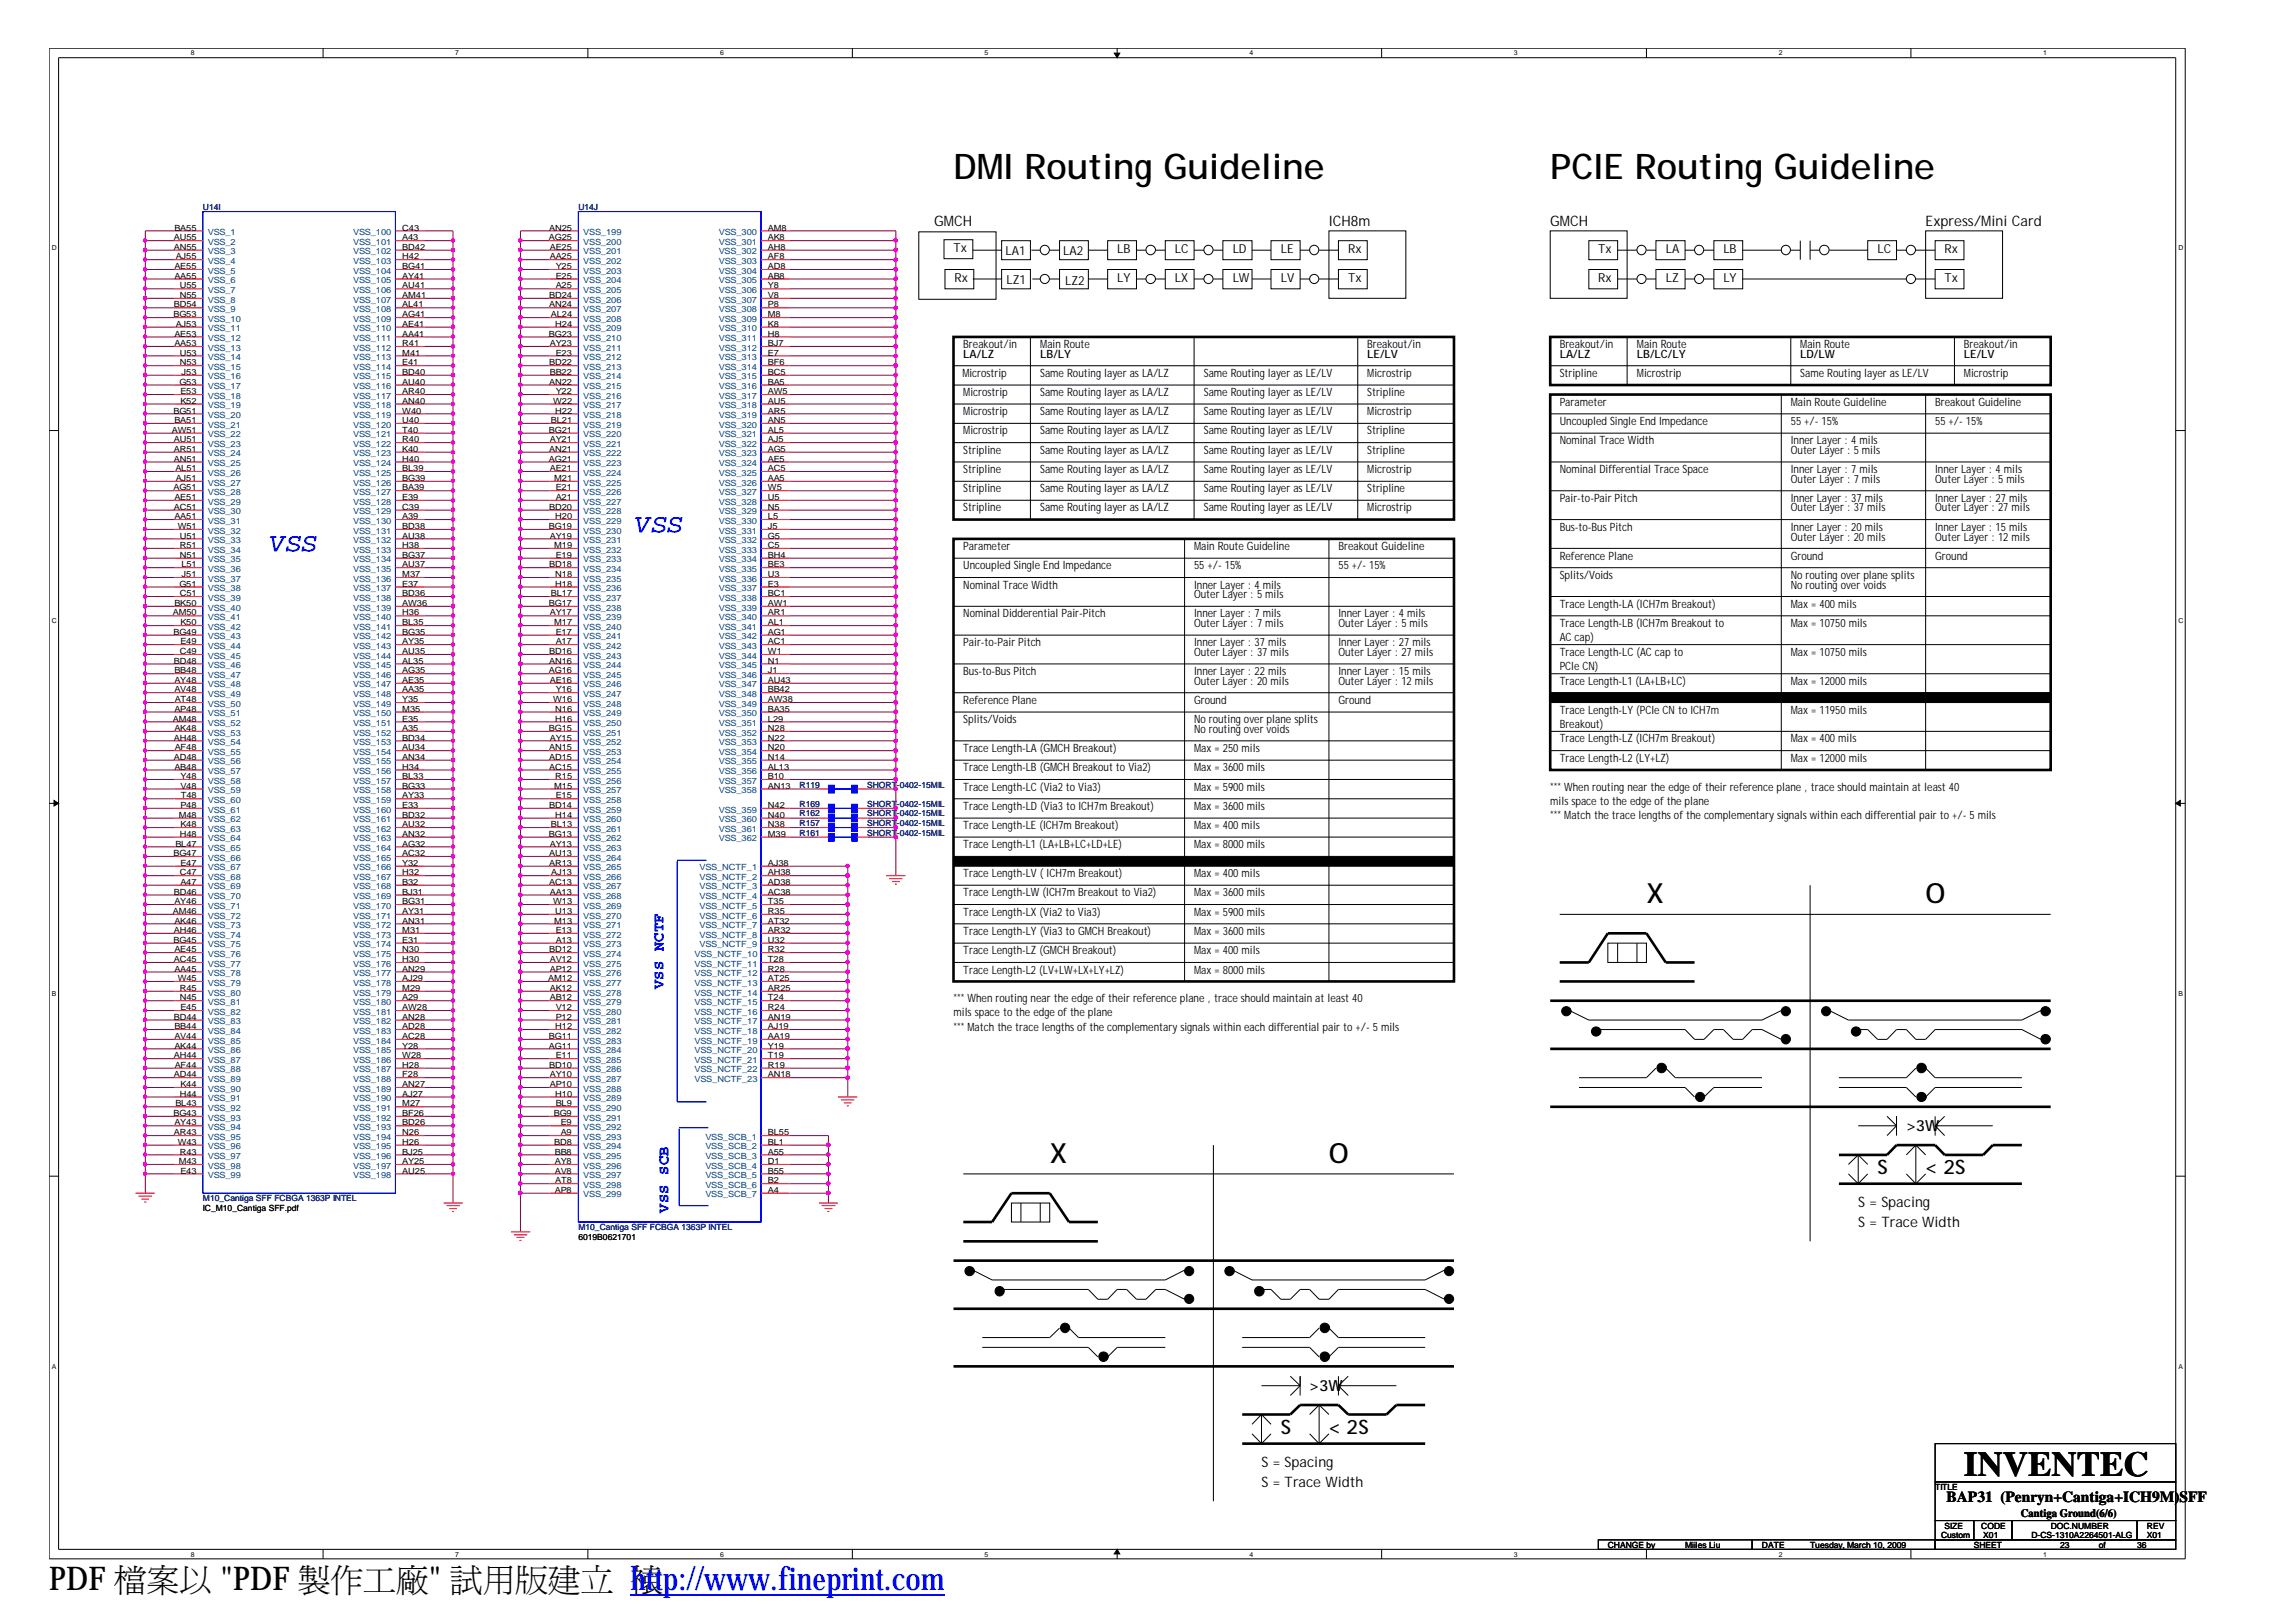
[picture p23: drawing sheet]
<svg xmlns="http://www.w3.org/2000/svg" width="297mm" height="210mm" viewBox="0 0 297 210" stroke-linecap="round" stroke-linejoin="round" font-family="sans-serif">
<defs><g id="words">
<g font-size="4.6">
<text x="123.3" y="23.2">DMI Routing Guideline</text>
<text x="200.5" y="23.2">PCIE Routing Guideline</text>
</g>
<text font-size="4.5" x="254" y="190.9">INVENTEC</text>
<g font-size="4.2">
<text x="6.3" y="205.7">PDF 檔</text>
<text x="19" y="205.7">案</text>
<text x="23.2" y="205.7">以製&quot; 試立</text>
<text x="28.5" y="205.7">&quot;PDF</text>
<text x="42.8" y="205.7">作</text>
<text x="47" y="205.7">工用</text>
<text x="51.2" y="205.7">廠版</text>
<text x="70.9" y="205.7">建</text>
<text x="81.5" y="205.7">褤</text>
</g>
<text font-size="4.2" fill="#00f" x="81.5" y="205.7">http://www.fineprint.com</text>
<g font-size="3.6">
<text x="212.9" y="116.8">X</text>
<text x="249" y="116.8">O</text>
<text x="135.8" y="150.4">X</text>
<text x="171.9" y="150.4">O</text>
</g>
<g font-size="3.3" fill="#00f">
<text x="35" y="71.3">VSS</text>
<text x="82.3" y="68.8">VSS</text>
</g>
<g font-size="2.6">
<text x="242.8" y="151.9">S</text>
<text x="249" y="151.9">&lt; 2S</text>
<text x="165.7" y="185.4">S</text>
<text x="171.9" y="185.4">&lt; 2S</text>
</g>
<g font-size="2" fill="#00f">
<text x="85.8" y="127.9" transform="rotate(-90 85.8 127.9)">VSS NCTF</text>
<text x="86.4" y="156.8" transform="rotate(-90 86.4 156.8)">VSS SCB</text>
</g>
<g font-size="2">
<text x="246.5" y="146.3">&gt;3W</text>
<text x="169.4" y="179.9">&gt;3W</text>
<text x="251.8" y="194.2">BAP31 (Penryn+Cantiga+ICH9M)SFF</text>
</g>
<g font-size="1.9">
<text x="120.8" y="29.2">GMCH</text>
<text x="171.9" y="29.2">ICH8m</text>
<text x="200.5" y="29.2">GMCH</text>
<text x="249" y="29.2">Express/Mini Card</text>
<text x="240.3" y="156.1">S = Spacing</text>
<text x="240.3" y="158.6">S = Trace Width</text>
<text x="163.2" y="189.8">S = Spacing</text>
<text x="163.2" y="192.2">S = Trace Width</text>
</g>
<g font-size="1.6">
<text x="123.3" y="32.6">Tx</text>
<text x="130" y="32.9">LA1</text>
<text x="137.5" y="32.9">LA2</text>
<text x="144.5" y="32.7">LB</text>
<text x="151.9" y="32.7">LC</text>
<text x="159.4" y="32.7">LD</text>
<text x="165.7" y="32.7">LE</text>
<text x="174.4" y="32.7">Rx</text>
<text x="206.7" y="32.7">Tx</text>
<text x="215.4" y="32.7">LA</text>
<text x="222.9" y="32.7">LB</text>
<text x="242.8" y="32.7">LC</text>
<text x="251.5" y="32.7">Rx</text>
<text x="123.4" y="36.5">Rx</text>
<text x="130.2" y="36.7">LZ1</text>
<text x="137.8" y="36.8">LZ2</text>
<text x="144.5" y="36.5">LY</text>
<text x="151.9" y="36.5">LX</text>
<text x="159.4" y="36.5">LW</text>
<text x="165.7" y="36.5">LV</text>
<text x="174.4" y="36.5">Tx</text>
<text x="206.7" y="36.5">Rx</text>
<text x="215.4" y="36.5">LZ</text>
<text x="222.9" y="36.5">LY</text>
<text x="251.5" y="36.5">Tx</text>
</g>
<g font-size="1.5">
<text x="124.6" y="45">Breakout/in</text>
<text x="124.6" y="46.2">LA/LZ</text>
<text x="134.5" y="46.2">LB/LY</text>
<text x="134.5" y="45">Main Route</text>
<text x="176.8" y="46.2">LE/LV</text>
<text x="176.8" y="45">Breakout/in</text>
<text x="201.7" y="45">Breakout/in</text>
<text x="201.7" y="46.2">LA/LZ</text>
<text x="211.7" y="46.2">LB/LC/LY</text>
<text x="211.7" y="45">Main Route</text>
<text x="232.8" y="46.2">LD/LW</text>
<text x="232.8" y="45">Main Route</text>
<text x="254" y="46.2">LE/LV</text>
<text x="254" y="45">Breakout/in</text>
<text x="124.5" y="48.7">Microstrip</text>
<text x="124.6" y="51.2">Microstrip</text>
<text x="124.6" y="53.7">Microstrip</text>
<text x="134.5" y="48.7">Same Routing layer as LA/LZ</text>
<text x="134.5" y="51.2">Same Routing layer as LA/LZ</text>
<text x="134.5" y="53.7">Same Routing layer as LA/LZ</text>
<text x="155.7" y="48.7">Same Routing layer as LE/LV</text>
<text x="155.7" y="51.2">Same Routing layer as LE/LV</text>
<text x="155.7" y="53.7">Same Routing layer as LE/LV</text>
<text x="176.8" y="48.7">Microstrip</text>
<text x="176.8" y="51.2">Stripline</text>
<text x="176.8" y="53.7">Microstrip</text>
<text x="201.7" y="52.5">Parameter</text>
<text x="201.7" y="48.7">Stripline</text>
<text x="211.7" y="48.7">Microstrip</text>
<text x="231.6" y="52.5">Main Route Guideline</text>
<text x="232.8" y="48.7">Same Routing layer as LE/LV</text>
<text x="250.3" y="52.5">Breakout Guideline</text>
<text x="254" y="48.7">Microstrip</text>
<text x="124.6" y="56.2">Microstrip</text>
<text x="124.6" y="58.7">Stripline</text>
<text x="134.5" y="56.2">Same Routing layer as LA/LZ</text>
<text x="134.5" y="58.7">Same Routing layer as LA/LZ</text>
<text x="155.7" y="56.2">Same Routing layer as LE/LV</text>
<text x="155.7" y="58.7">Same Routing layer as LE/LV</text>
<text x="176.8" y="56.2">Stripline</text>
<text x="176.8" y="58.7">Stripline</text>
<text x="201.7" y="55">Uncoupled Single End Impedance</text>
<text x="201.7" y="57.5">Nominal Trace Width</text>
<text x="231.6" y="58.7">Outer Layer : 5 mils</text>
<text x="231.6" y="55">55 +/- 15%</text>
<text x="231.6" y="57.5">Inner Layer : 4 mils</text>
<text x="250.3" y="55">55 +/- 15%</text>
<text x="124.6" y="61.2">Stripline</text>
<text x="124.6" y="63.7">Stripline</text>
<text x="134.5" y="61.2">Same Routing layer as LA/LZ</text>
<text x="134.5" y="63.7">Same Routing layer as LA/LZ</text>
<text x="155.7" y="61.2">Same Routing layer as LE/LV</text>
<text x="155.7" y="63.7">Same Routing layer as LE/LV</text>
<text x="176.8" y="61.2">Microstrip</text>
<text x="176.8" y="63.7">Stripline</text>
<text x="201.7" y="64.9">Pair-to-Pair Pitch</text>
<text x="201.7" y="61.2">Nominal Differential Trace Space</text>
<text x="231.6" y="62.4">Outer Layer : 7 mils</text>
<text x="231.6" y="61.2">Inner Layer : 7 mils</text>
<text x="231.6" y="64.9">Inner Layer : 37 mils</text>
<text x="250.3" y="64.9">Inner Layer : 27 mils</text>
<text x="250.3" y="61.2">Inner Layer : 4 mils</text>
<text x="250.3" y="62.4">Outer Layer : 5 mils</text>
<text x="124.6" y="71.1">Parameter</text>
<text x="124.6" y="66.1">Stripline</text>
<text x="134.5" y="66.1">Same Routing layer as LA/LZ</text>
<text x="154.4" y="71.1">Main Route Guideline</text>
<text x="155.7" y="66.1">Same Routing layer as LE/LV</text>
<text x="173.1" y="71.1">Breakout Guideline</text>
<text x="176.8" y="66.1">Microstrip</text>
<text x="201.7" y="68.6">Bus-to-Bus Pitch</text>
<text x="231.6" y="69.9">Outer Layer : 20 mils</text>
<text x="231.6" y="68.6">Inner Layer : 20 mils</text>
<text x="231.6" y="66.1">Outer Layer : 37 mils</text>
<text x="250.3" y="69.9">Outer Layer : 12 mils</text>
<text x="250.3" y="68.6">Inner Layer : 15 mils</text>
<text x="250.3" y="66.1">Outer Layer : 27 mils</text>
<text x="124.6" y="73.6">Uncoupled Single End Impedance</text>
<text x="124.6" y="76.1">Nominal Trace Width</text>
<text x="154.4" y="77.4">Outer Layer : 5 mils</text>
<text x="154.4" y="76.1">Inner Layer : 4 mils</text>
<text x="154.4" y="73.6">55 +/- 15%</text>
<text x="173.1" y="73.6">55 +/- 15%</text>
<text x="201.7" y="72.4">Reference Plane</text>
<text x="201.7" y="74.9">Splits/Voids</text>
<text x="231.6" y="72.4">Ground</text>
<text x="231.6" y="74.9">No routing over plane splits</text>
<text x="231.6" y="76.1">No routing over voids</text>
<text x="250.3" y="72.4">Ground</text>
<text x="124.6" y="79.9">Nominal Didderential Pair-Pitch</text>
<text x="124.6" y="83.6">Pair-to-Pair Pitch</text>
<text x="154.4" y="81.1">Outer Layer : 7 mils</text>
<text x="154.4" y="79.9">Inner Layer : 7 mils</text>
<text x="154.4" y="83.6">Inner Layer : 37 mils</text>
<text x="173.1" y="83.6">Inner Layer : 27 mils</text>
<text x="173.1" y="81.1">Outer Layer : 5 mils</text>
<text x="173.1" y="79.9">Inner Layer : 4 mils</text>
<text x="201.7" y="81.1">Trace Length-LB (ICH7m Breakout to</text>
<text x="201.7" y="82.9">AC cap)</text>
<text x="201.7" y="78.6">Trace Length-LA (ICH7m Breakout)</text>
<text x="231.6" y="81.1">Max = 10750 mils</text>
<text x="231.6" y="78.6">Max = 400 mils</text>
<text x="124.6" y="87.3">Bus-to-Bus Pitch</text>
<text x="154.4" y="84.8">Outer Layer : 37 mils</text>
<text x="154.4" y="88.6">Outer Layer : 20 mils</text>
<text x="154.4" y="87.3">Inner Layer : 22 mils</text>
<text x="173.1" y="84.8">Outer Layer : 27 mils</text>
<text x="173.1" y="88.6">Outer Layer : 12 mils</text>
<text x="173.1" y="87.3">Inner Layer : 15 mils</text>
<text x="201.7" y="88.6">Trace Length-L1 (LA+LB+LC)</text>
<text x="201.7" y="84.8">Trace Length-LC (AC cap to</text>
<text x="201.7" y="86.6">PCIe CN)</text>
<text x="231.6" y="84.8">Max = 10750 mils</text>
<text x="231.6" y="88.6">Max = 12000 mils</text>
<text x="124.6" y="91">Reference Plane</text>
<text x="124.6" y="93.5">Splits/Voids</text>
<text x="154.4" y="91">Ground</text>
<text x="154.4" y="93.5">No routing over plane splits</text>
<text x="154.4" y="94.8">No routing over voids</text>
<text x="173.1" y="91">Ground</text>
<text x="201.7" y="92.3">Trace Length-LY (PCIe CN to ICH7m</text>
<text x="201.7" y="94.1">Breakout)</text>
<text x="231.6" y="92.3">Max = 11950 mils</text>
<text x="124.6" y="97.3">Trace Length-LA (GMCH Breakout)</text>
<text x="124.6" y="99.8">Trace Length-LB (GMCH Breakout to Via2)</text>
<text x="154.4" y="99.8">Max = 3600 mils</text>
<text x="154.4" y="97.3">Max = 250 mils</text>
<text x="201.7" y="96">Trace Length-LZ (ICH7m Breakout)</text>
<text x="201.7" y="98.5">Trace Length-L2 (LY+LZ)</text>
<text x="231.6" y="96">Max = 400 mils</text>
<text x="231.6" y="98.5">Max = 12000 mils</text>
<text x="124.6" y="102.2">Trace Length-LC (Via2 to Via3)</text>
<text x="124.6" y="104.7">Trace Length-LD (Via3 to ICH7m Breakout)</text>
<text x="124.6" y="107.2">Trace Length-LE (ICH7m Breakout)</text>
<text x="154.4" y="104.7">Max = 3600 mils</text>
<text x="154.4" y="102.2">Max = 5900 mils</text>
<text x="154.4" y="107.2">Max = 400 mils</text>
<text x="200.5" y="102.2">*** When routing near the edge of their reference plane , trace should maintain at least 40</text>
<text x="200.5" y="104.1">mils space to the edge of the plane</text>
<text x="200.5" y="106">*** Match the trace lengths of the complementary signals within each differential pair to +/- 5 mils</text>
<text x="124.6" y="113.5">Trace Length-LV ( ICH7m Breakout)</text>
<text x="124.6" y="109.7">Trace Length-L1 (LA+LB+LC+LD+LE)</text>
<text x="154.4" y="113.5">Max = 400 mils</text>
<text x="154.4" y="109.7">Max = 8000 mils</text>
<text x="124.6" y="115.9">Trace Length-LW (ICH7m Breakout to Via2)</text>
<text x="124.6" y="118.4">Trace Length-LX (Via2 to Via3)</text>
<text x="154.4" y="118.4">Max = 5900 mils</text>
<text x="154.4" y="115.9">Max = 3600 mils</text>
<text x="124.6" y="120.9">Trace Length-LY (Via3 to GMCH Breakout)</text>
<text x="124.6" y="123.4">Trace Length-LZ (GMCH Breakout)</text>
<text x="124.6" y="125.9">Trace Length-L2 (LV+LW+LX+LY+LZ)</text>
<text x="154.4" y="123.4">Max = 400 mils</text>
<text x="154.4" y="120.9">Max = 3600 mils</text>
<text x="154.4" y="125.9">Max = 8000 mils</text>
<text x="123.3" y="129.6">*** When routing near the edge of their reference plane , trace should maintain at least 40</text>
<text x="123.3" y="131.5">mils space to the edge of the plane</text>
<text x="123.3" y="133.4">*** Match the trace lengths of the complementary signals within each differential pair to +/- 5 mils</text>
<text x="261.4" y="196.1">Cantiga Ground(6/6)</text>
</g>
<g font-size="1.1">
<text x="22.6" y="29.8">BA55</text>
<text x="52" y="29.8">C43</text>
<text x="71" y="29.8">AN25</text>
<text x="99.3" y="29.8">AM8</text>
<text x="22.5" y="31.1">AU55</text>
<text x="22.5" y="32.3">AN55</text>
<text x="22.6" y="34.8">AE55</text>
<text x="22.7" y="33.5">AJ55</text>
<text x="52" y="31.1">A43</text>
<text x="52" y="32.3">BD42</text>
<text x="52" y="33.5">H42</text>
<text x="52" y="34.8">BG41</text>
<text x="71" y="31.1">AG25</text>
<text x="71.1" y="32.3">AE25</text>
<text x="71.1" y="33.5">AA25</text>
<text x="71.9" y="34.8">Y25</text>
<text x="99.3" y="31.1">AK8</text>
<text x="99.3" y="32.3">AH8</text>
<text x="99.3" y="33.5">AF8</text>
<text x="99.3" y="34.8">AD8</text>
<text x="22.4" y="41">BG53</text>
<text x="22.5" y="39.8">BD54</text>
<text x="22.6" y="36">AA55</text>
<text x="23.2" y="37.3">U55</text>
<text x="23.2" y="38.5">N55</text>
<text x="52" y="36">AY41</text>
<text x="52" y="37.3">AU41</text>
<text x="52" y="38.5">AM41</text>
<text x="52" y="39.8">AL41</text>
<text x="52" y="41">AG41</text>
<text x="71" y="38.5">BD24</text>
<text x="71" y="39.8">AN24</text>
<text x="71.2" y="41">AL24</text>
<text x="71.9" y="36">E25</text>
<text x="71.9" y="37.3">A25</text>
<text x="99.3" y="36">AB8</text>
<text x="99.3" y="37.3">Y8</text>
<text x="99.3" y="38.5">V8</text>
<text x="99.3" y="39.8">P8</text>
<text x="99.3" y="41">M8</text>
<text x="22.6" y="43.5">AE53</text>
<text x="22.6" y="44.8">AA53</text>
<text x="22.7" y="42.3">AJ53</text>
<text x="23.2" y="46">U53</text>
<text x="23.2" y="47.3">N53</text>
<text x="52" y="42.3">AE41</text>
<text x="52" y="43.5">AA41</text>
<text x="52" y="44.8">R41</text>
<text x="52" y="46">M41</text>
<text x="52" y="47.3">E41</text>
<text x="71" y="43.5">BG23</text>
<text x="71" y="47.3">BD22</text>
<text x="71.1" y="44.8">AY23</text>
<text x="71.8" y="42.3">H24</text>
<text x="71.9" y="46">E23</text>
<text x="99.3" y="42.3">K8</text>
<text x="99.3" y="43.5">H8</text>
<text x="99.3" y="44.8">BJ7</text>
<text x="99.3" y="46">E7</text>
<text x="99.3" y="47.3">BF6</text>
<text x="22.4" y="53.5">BG51</text>
<text x="23.2" y="49.8">G53</text>
<text x="23.3" y="52.2">K52</text>
<text x="23.3" y="51">E53</text>
<text x="23.5" y="48.5">J53</text>
<text x="52" y="48.5">BD40</text>
<text x="52" y="49.8">AU40</text>
<text x="52" y="51">AR40</text>
<text x="52" y="52.2">AN40</text>
<text x="52" y="53.5">W40</text>
<text x="71" y="49.8">AN22</text>
<text x="71.1" y="48.5">BB22</text>
<text x="71.5" y="52.2">W22</text>
<text x="71.8" y="53.5">H22</text>
<text x="71.9" y="51">Y22</text>
<text x="99.3" y="48.5">BC5</text>
<text x="99.3" y="49.8">BA5</text>
<text x="99.3" y="51">AW5</text>
<text x="99.3" y="52.2">AU5</text>
<text x="99.3" y="53.5">AR5</text>
<text x="22.2" y="56">AW51</text>
<text x="22.5" y="57.2">AU51</text>
<text x="22.5" y="58.4">AR51</text>
<text x="22.5" y="59.7">AN51</text>
<text x="22.6" y="54.7">BA51</text>
<text x="52" y="54.7">U40</text>
<text x="52" y="56">T40</text>
<text x="52" y="57.2">R40</text>
<text x="52" y="58.4">K40</text>
<text x="52" y="59.7">H40</text>
<text x="71" y="56">BG21</text>
<text x="71" y="59.7">AG21</text>
<text x="71" y="58.4">AN21</text>
<text x="71.1" y="57.2">AY21</text>
<text x="71.2" y="54.7">BL21</text>
<text x="99.3" y="54.7">AN5</text>
<text x="99.3" y="56">AL5</text>
<text x="99.3" y="57.2">AJ5</text>
<text x="99.3" y="58.4">AG5</text>
<text x="99.3" y="59.7">AE5</text>
<text x="22.4" y="63.4">AG51</text>
<text x="22.5" y="65.9">AC51</text>
<text x="22.6" y="64.7">AE51</text>
<text x="22.7" y="60.9">AL51</text>
<text x="22.7" y="62.2">AJ51</text>
<text x="52" y="60.9">BL39</text>
<text x="52" y="62.2">BG39</text>
<text x="52" y="63.4">BA39</text>
<text x="52" y="64.7">E39</text>
<text x="52" y="65.9">C39</text>
<text x="71" y="65.9">BD20</text>
<text x="71.1" y="60.9">AE21</text>
<text x="71.7" y="62.2">M21</text>
<text x="71.9" y="63.4">E21</text>
<text x="71.9" y="64.7">A21</text>
<text x="99.3" y="62.2">AA5</text>
<text x="99.3" y="63.4">W5</text>
<text x="99.3" y="64.7">U5</text>
<text x="99.3" y="65.9">N5</text>
<text x="99.3" y="60.9">AC5</text>
<text x="22.6" y="67.2">AA51</text>
<text x="23" y="68.4">W51</text>
<text x="23.2" y="69.7">U51</text>
<text x="23.2" y="70.9">R51</text>
<text x="52" y="67.2">A39</text>
<text x="52" y="68.4">BD38</text>
<text x="52" y="69.7">AU38</text>
<text x="52" y="70.9">H38</text>
<text x="71" y="68.4">BG19</text>
<text x="71.1" y="69.7">AY19</text>
<text x="71.7" y="70.9">M19</text>
<text x="71.8" y="67.2">H20</text>
<text x="99.3" y="70.9">C5</text>
<text x="99.3" y="67.2">L5</text>
<text x="99.3" y="68.4">J5</text>
<text x="99.3" y="69.7">G5</text>
<text x="23.2" y="75.9">G51</text>
<text x="23.2" y="72.2">N51</text>
<text x="23.2" y="77.1">C51</text>
<text x="23.5" y="73.4">L51</text>
<text x="23.5" y="74.6">J51</text>
<text x="52" y="72.2">BG37</text>
<text x="52" y="73.4">AU37</text>
<text x="52" y="74.6">M37</text>
<text x="52" y="75.9">E37</text>
<text x="52" y="77.1">BD36</text>
<text x="71" y="73.4">BD18</text>
<text x="71.2" y="77.1">BL17</text>
<text x="71.8" y="74.6">N18</text>
<text x="71.8" y="75.9">H18</text>
<text x="71.9" y="72.2">E19</text>
<text x="99.3" y="72.2">BH4</text>
<text x="99.3" y="73.4">BE3</text>
<text x="99.3" y="74.6">U3</text>
<text x="99.3" y="75.9">E3</text>
<text x="99.3" y="77.1">BC1</text>
<text x="22.4" y="79.6">AM50</text>
<text x="22.4" y="82.1">BG49</text>
<text x="22.6" y="78.4">BK50</text>
<text x="23.3" y="80.9">K50</text>
<text x="23.3" y="83.3">E49</text>
<text x="52" y="78.4">AW36</text>
<text x="52" y="79.6">H36</text>
<text x="52" y="80.9">BL35</text>
<text x="52" y="82.1">BG35</text>
<text x="52" y="83.3">AY35</text>
<text x="71" y="78.4">BG17</text>
<text x="71.1" y="79.6">AY17</text>
<text x="71.7" y="80.9">M17</text>
<text x="71.9" y="82.1">E17</text>
<text x="71.9" y="83.3">A17</text>
<text x="99.3" y="78.4">AW1</text>
<text x="99.3" y="79.6">AR1</text>
<text x="99.3" y="80.9">AL1</text>
<text x="99.3" y="82.1">AG1</text>
<text x="99.3" y="83.3">AC1</text>
<text x="22.5" y="85.8">BD48</text>
<text x="22.6" y="87.1">BB48</text>
<text x="22.6" y="88.3">AY48</text>
<text x="22.6" y="89.5">AV48</text>
<text x="23.2" y="84.6">C49</text>
<text x="52" y="84.6">AU35</text>
<text x="52" y="85.8">AL35</text>
<text x="52" y="87.1">AG35</text>
<text x="52" y="88.3">AE35</text>
<text x="52" y="89.5">AA35</text>
<text x="71" y="87.1">AG16</text>
<text x="71" y="84.6">BD16</text>
<text x="71" y="85.8">AN16</text>
<text x="71.1" y="88.3">AE16</text>
<text x="71.9" y="89.5">Y16</text>
<text x="99.3" y="88.3">AU43</text>
<text x="99.3" y="89.5">BB42</text>
<text x="99.3" y="84.6">W1</text>
<text x="99.3" y="85.8">N1</text>
<text x="99.3" y="87.1">J1</text>
<text x="22.4" y="93.3">AM48</text>
<text x="22.5" y="95.8">AH48</text>
<text x="22.6" y="92">AP48</text>
<text x="22.6" y="94.5">AK48</text>
<text x="22.6" y="90.8">AT48</text>
<text x="52" y="90.8">Y35</text>
<text x="52" y="92">M35</text>
<text x="52" y="93.3">E35</text>
<text x="52" y="94.5">A35</text>
<text x="52" y="95.8">BD34</text>
<text x="71" y="94.5">BG15</text>
<text x="71.1" y="95.8">AY15</text>
<text x="71.5" y="90.8">W16</text>
<text x="71.8" y="92">N16</text>
<text x="71.8" y="93.3">H16</text>
<text x="99.3" y="90.8">AW38</text>
<text x="99.3" y="92">BA35</text>
<text x="99.3" y="93.3">L29</text>
<text x="99.3" y="94.5">N28</text>
<text x="99.3" y="95.8">N22</text>
<text x="22.5" y="98.3">AD48</text>
<text x="22.6" y="99.5">AB48</text>
<text x="22.6" y="97">AF48</text>
<text x="23.3" y="100.8">Y48</text>
<text x="23.3" y="102">V48</text>
<text x="52" y="97">AU34</text>
<text x="52" y="98.3">AN34</text>
<text x="52" y="99.5">H34</text>
<text x="52" y="100.8">BL33</text>
<text x="52" y="102">BG33</text>
<text x="71" y="99.5">AC15</text>
<text x="71" y="97">AN15</text>
<text x="71" y="98.3">AD15</text>
<text x="71.7" y="102">M15</text>
<text x="71.8" y="100.8">R15</text>
<text x="99.3" y="97">N20</text>
<text x="99.3" y="98.3">N14</text>
<text x="99.3" y="99.5">AL13</text>
<text x="99.3" y="100.8">B10</text>
<text x="99.3" y="102">AN13</text>
<text x="23.1" y="105.8">M48</text>
<text x="23.3" y="104.5">P48</text>
<text x="23.3" y="107">K48</text>
<text x="23.4" y="103.3">T48</text>
<text x="52" y="103.3">AY33</text>
<text x="52" y="104.5">E33</text>
<text x="52" y="105.8">BD32</text>
<text x="52" y="107">AU32</text>
<text x="71" y="104.5">BD14</text>
<text x="71.2" y="107">BL13</text>
<text x="71.8" y="105.8">H14</text>
<text x="71.9" y="103.3">E15</text>
<text x="99.3" y="104.5">N42</text>
<text x="99.3" y="105.8">N40</text>
<text x="99.3" y="107">N38</text>
<text x="22.4" y="110.7">BG47</text>
<text x="22.7" y="109.5">BL47</text>
<text x="23.2" y="108.2">H48</text>
<text x="23.2" y="113.2">C47</text>
<text x="23.3" y="112">E47</text>
<text x="52" y="108.2">AN32</text>
<text x="52" y="109.5">AG32</text>
<text x="52" y="110.7">AC32</text>
<text x="52" y="112">Y32</text>
<text x="52" y="113.2">H32</text>
<text x="71" y="108.2">BG13</text>
<text x="71" y="110.7">AU13</text>
<text x="71" y="112">AR13</text>
<text x="71.1" y="109.5">AY13</text>
<text x="71.3" y="113.2">AJ13</text>
<text x="99.3" y="112">AJ38</text>
<text x="99.3" y="113.2">AH38</text>
<text x="99.3" y="108.2">M39</text>
<text x="22.4" y="118.2">AM46</text>
<text x="22.5" y="115.7">BD46</text>
<text x="22.6" y="116.9">AY46</text>
<text x="22.6" y="119.4">AK46</text>
<text x="23.3" y="114.4">A47</text>
<text x="52" y="114.4">B32</text>
<text x="52" y="116.9">BG31</text>
<text x="52" y="119.4">AN31</text>
<text x="52" y="115.7">BJ31</text>
<text x="52" y="118.2">AY31</text>
<text x="71" y="114.4">AC13</text>
<text x="71.1" y="115.7">AA13</text>
<text x="71.5" y="116.9">W13</text>
<text x="71.7" y="119.4">M13</text>
<text x="71.8" y="118.2">U13</text>
<text x="99.3" y="114.4">AD38</text>
<text x="99.3" y="115.7">AC38</text>
<text x="99.3" y="116.9">T35</text>
<text x="99.3" y="118.2">R35</text>
<text x="99.3" y="119.4">AT32</text>
<text x="22.4" y="121.9">BG45</text>
<text x="22.5" y="120.7">AH46</text>
<text x="22.5" y="124.4">AC45</text>
<text x="22.6" y="123.2">AE45</text>
<text x="22.6" y="125.7">AA45</text>
<text x="52" y="123.2">N30</text>
<text x="52" y="125.7">AN29</text>
<text x="52" y="121.9">E31</text>
<text x="52" y="124.4">H30</text>
<text x="52" y="120.7">M31</text>
<text x="71" y="123.2">BD12</text>
<text x="71.1" y="124.4">AV12</text>
<text x="71.1" y="125.7">AP12</text>
<text x="71.9" y="120.7">E13</text>
<text x="71.9" y="121.9">A13</text>
<text x="99.3" y="120.7">AR32</text>
<text x="99.3" y="121.9">U32</text>
<text x="99.3" y="123.2">R32</text>
<text x="99.3" y="124.4">T28</text>
<text x="99.3" y="125.7">R28</text>
<text x="22.5" y="131.9">BD44</text>
<text x="23" y="126.9">W45</text>
<text x="23.2" y="128.2">R45</text>
<text x="23.2" y="129.4">N45</text>
<text x="23.3" y="130.7">E45</text>
<text x="52" y="131.9">AN28</text>
<text x="52" y="128.2">M29</text>
<text x="52" y="130.7">AW28</text>
<text x="52" y="126.9">AJ29</text>
<text x="52" y="129.4">A29</text>
<text x="70.9" y="126.9">AM12</text>
<text x="71.1" y="128.2">AK12</text>
<text x="71.1" y="129.4">AB12</text>
<text x="71.9" y="130.7">V12</text>
<text x="71.9" y="131.9">P12</text>
<text x="99.3" y="126.9">AT25</text>
<text x="99.3" y="128.2">AR25</text>
<text x="99.3" y="129.4">T24</text>
<text x="99.3" y="130.7">R24</text>
<text x="99.3" y="131.9">AN19</text>
<text x="22.5" y="136.9">AH44</text>
<text x="22.6" y="133.1">BB44</text>
<text x="22.6" y="134.4">AV44</text>
<text x="22.6" y="135.6">AK44</text>
<text x="52" y="133.1">AD28</text>
<text x="52" y="134.4">AC28</text>
<text x="52" y="135.6">Y28</text>
<text x="52" y="136.9">W28</text>
<text x="71" y="134.4">BG11</text>
<text x="71" y="135.6">AG11</text>
<text x="71.8" y="133.1">H12</text>
<text x="71.9" y="136.9">E11</text>
<text x="99.3" y="133.1">AJ19</text>
<text x="99.3" y="134.4">AA19</text>
<text x="99.3" y="135.6">Y19</text>
<text x="99.3" y="136.9">T19</text>
<text x="22.5" y="139.3">AD44</text>
<text x="22.6" y="138.1">AF44</text>
<text x="22.7" y="143.1">BL43</text>
<text x="23.2" y="141.8">H44</text>
<text x="23.3" y="140.6">K44</text>
<text x="52" y="138.1">H28</text>
<text x="52" y="139.3">F28</text>
<text x="52" y="140.6">AN27</text>
<text x="52" y="141.8">AJ27</text>
<text x="52" y="143.1">M27</text>
<text x="71" y="138.1">BD10</text>
<text x="71.1" y="139.3">AY10</text>
<text x="71.1" y="140.6">AP10</text>
<text x="71.8" y="141.8">H10</text>
<text x="71.9" y="143.1">BL9</text>
<text x="99.3" y="138.1">R19</text>
<text x="99.3" y="139.3">AN18</text>
<text x="22.4" y="144.3">BG43</text>
<text x="22.5" y="146.8">AR43</text>
<text x="22.6" y="145.6">AY43</text>
<text x="23" y="148.1">W43</text>
<text x="23.2" y="149.3">R43</text>
<text x="52" y="144.3">BF26</text>
<text x="52" y="145.6">BD26</text>
<text x="52" y="146.8">N26</text>
<text x="52" y="148.1">H26</text>
<text x="52" y="149.3">BJ25</text>
<text x="71.6" y="144.3">BG9</text>
<text x="71.7" y="148.1">BD8</text>
<text x="71.8" y="149.3">BB8</text>
<text x="72.5" y="145.6">E9</text>
<text x="72.5" y="146.8">A9</text>
<text x="99.3" y="146.8">BL55</text>
<text x="99.3" y="148.1">BL1</text>
<text x="99.3" y="149.3">A55</text>
<text x="23.1" y="150.6">M43</text>
<text x="23.3" y="151.8">E43</text>
<text x="52" y="150.6">AY25</text>
<text x="52" y="151.8">AU25</text>
<text x="71.8" y="150.6">AY8</text>
<text x="71.8" y="151.8">AV8</text>
<text x="71.8" y="154.3">AP8</text>
<text x="71.8" y="153">AT8</text>
<text x="99.3" y="150.6">D1</text>
<text x="99.3" y="151.8">B55</text>
<text x="99.3" y="153">B2</text>
<text x="99.3" y="154.3">A4</text>
<text x="26.2" y="156.6">IC_M10_Cantiga SFF.pdf</text>
<text x="74.8" y="160.4">6019B0621701</text>
<text x="250.3" y="192.7">TITLE</text>
<text x="251.5" y="197.7">SIZE</text>
<text x="256.2" y="197.7">CODE</text>
<text x="265.2" y="197.7">DOC.NUMBER</text>
<text x="277.7" y="197.7">REV</text>
<text x="207.9" y="200.2">CHANGE by</text>
<text x="217.9" y="200.2">Miiles Liu</text>
<text x="227.9" y="200.2">DATE</text>
<text x="234.1" y="200.2">Tuesday, March 10, 2009</text>
<text x="251" y="198.9">Custom</text>
<text x="255.3" y="200.2">SHEET</text>
<text x="256.5" y="198.9">X01</text>
<text x="262.7" y="198.9">D-CS-1310A2264501-ALG</text>
<text x="266.4" y="200.2">23</text>
<text x="271.4" y="200.2">of</text>
<text x="276.4" y="200.2">36</text>
<text x="277.7" y="198.9">X01</text>
</g>
<g font-size="1.1" fill="#000080">
<text x="26.2" y="27.2">U14I</text>
<text x="74.8" y="27.2">U14J</text>
<text x="103.4" y="101.9">R119</text>
<text x="112.1" y="101.9">SHORT-0402-15MIL</text>
<text x="103.4" y="106.9">R157</text>
<text x="103.4" y="105.6">R162</text>
<text x="103.4" y="104.4">R169</text>
<text x="112.1" y="106.9">SHORT-0402-15MIL</text>
<text x="112.1" y="105.6">SHORT-0402-15MIL</text>
<text x="112.1" y="104.4">SHORT-0402-15MIL</text>
<text x="103.4" y="108.1">R161</text>
<text x="112.1" y="108.1">SHORT-0402-15MIL</text>
<text x="26.2" y="155.4">M10_Cantiga SFF FCBGA 1363P INTEL</text>
<text x="74.8" y="159.1">M10_Cantiga SFF FCBGA 1363P IINTEL</text>
<text x="74.8" y="159.1">M10_Cantiga SFF FCBGA 1363P NTEL</text>
</g>
<g font-size="1.1" fill="#004080">
<text x="26.9" y="30.4">VSS_1</text>
<text x="26.9" y="31.7">VSS_2</text>
<text x="26.9" y="32.9">VSS_3</text>
<text x="26.9" y="34.1">VSS_4</text>
<text x="26.9" y="35.4">VSS_5</text>
<text x="45.7" y="30.4">VSS_100</text>
<text x="45.7" y="31.7">VSS_101</text>
<text x="45.7" y="32.9">VSS_102</text>
<text x="45.7" y="34.1">VSS_103</text>
<text x="45.7" y="35.4">VSS_104</text>
<text x="75.4" y="30.4">VSS_199</text>
<text x="75.4" y="31.7">VSS_200</text>
<text x="75.4" y="32.9">VSS_201</text>
<text x="75.4" y="34.1">VSS_202</text>
<text x="75.4" y="35.4">VSS_203</text>
<text x="93" y="30.4">VSS_300</text>
<text x="93" y="31.7">VSS_301</text>
<text x="93" y="32.9">VSS_302</text>
<text x="93" y="34.1">VSS_303</text>
<text x="93" y="35.4">VSS_304</text>
<text x="26.9" y="36.6">VSS_6</text>
<text x="26.9" y="37.9">VSS_7</text>
<text x="26.9" y="39.1">VSS_8</text>
<text x="26.9" y="40.4">VSS_9</text>
<text x="26.9" y="41.6">VSS_10</text>
<text x="45.7" y="36.6">VSS_105</text>
<text x="45.7" y="37.9">VSS_106</text>
<text x="45.7" y="39.1">VSS_107</text>
<text x="45.7" y="40.4">VSS_108</text>
<text x="45.7" y="41.6">VSS_109</text>
<text x="75.4" y="36.6">VSS_204</text>
<text x="75.4" y="37.9">VSS_205</text>
<text x="75.4" y="39.1">VSS_206</text>
<text x="75.4" y="40.4">VSS_207</text>
<text x="75.4" y="41.6">VSS_208</text>
<text x="93" y="36.6">VSS_305</text>
<text x="93" y="37.9">VSS_306</text>
<text x="93" y="39.1">VSS_307</text>
<text x="93" y="40.4">VSS_308</text>
<text x="93" y="41.6">VSS_309</text>
<text x="26.9" y="42.9">VSS_11</text>
<text x="26.9" y="44.1">VSS_12</text>
<text x="26.9" y="45.4">VSS_13</text>
<text x="26.9" y="46.6">VSS_14</text>
<text x="26.9" y="47.9">VSS_15</text>
<text x="45.7" y="42.9">VSS_110</text>
<text x="45.7" y="44.1">VSS_111</text>
<text x="45.7" y="45.4">VSS_112</text>
<text x="45.7" y="46.6">VSS_113</text>
<text x="45.7" y="47.9">VSS_114</text>
<text x="75.4" y="44.1">VSS_210</text>
<text x="75.4" y="46.6">VSS_212</text>
<text x="75.4" y="47.9">VSS_213</text>
<text x="75.4" y="42.9">VSS_209</text>
<text x="75.4" y="45.4">VSS_211</text>
<text x="93" y="42.9">VSS_310</text>
<text x="93" y="44.1">VSS_311</text>
<text x="93" y="45.4">VSS_312</text>
<text x="93" y="46.6">VSS_313</text>
<text x="93" y="47.9">VSS_314</text>
<text x="26.9" y="49.1">VSS_16</text>
<text x="26.9" y="50.3">VSS_17</text>
<text x="26.9" y="52.8">VSS_19</text>
<text x="26.9" y="51.6">VSS_18</text>
<text x="45.7" y="49.1">VSS_115</text>
<text x="45.7" y="50.3">VSS_116</text>
<text x="45.7" y="51.6">VSS_117</text>
<text x="45.7" y="52.8">VSS_118</text>
<text x="75.4" y="49.1">VSS_214</text>
<text x="75.4" y="50.3">VSS_215</text>
<text x="75.4" y="51.6">VSS_216</text>
<text x="75.4" y="52.8">VSS_217</text>
<text x="93" y="49.1">VSS_315</text>
<text x="93" y="50.3">VSS_316</text>
<text x="93" y="51.6">VSS_317</text>
<text x="93" y="52.8">VSS_318</text>
<text x="26.9" y="54.1">VSS_20</text>
<text x="26.9" y="55.3">VSS_21</text>
<text x="26.9" y="56.6">VSS_22</text>
<text x="26.9" y="57.8">VSS_23</text>
<text x="26.9" y="59">VSS_24</text>
<text x="45.7" y="54.1">VSS_119</text>
<text x="45.7" y="55.3">VSS_120</text>
<text x="45.7" y="56.6">VSS_121</text>
<text x="45.7" y="57.8">VSS_122</text>
<text x="45.7" y="59">VSS_123</text>
<text x="75.4" y="54.1">VSS_218</text>
<text x="75.4" y="56.6">VSS_220</text>
<text x="75.4" y="57.8">VSS_221</text>
<text x="75.4" y="59">VSS_222</text>
<text x="75.4" y="55.3">VSS_219</text>
<text x="93" y="54.1">VSS_319</text>
<text x="93" y="55.3">VSS_320</text>
<text x="93" y="56.6">VSS_321</text>
<text x="93" y="57.8">VSS_322</text>
<text x="93" y="59">VSS_323</text>
<text x="26.9" y="60.3">VSS_25</text>
<text x="26.9" y="61.5">VSS_26</text>
<text x="26.9" y="62.8">VSS_27</text>
<text x="26.9" y="64">VSS_28</text>
<text x="26.9" y="65.2">VSS_29</text>
<text x="45.7" y="60.3">VSS_124</text>
<text x="45.7" y="61.5">VSS_125</text>
<text x="45.7" y="62.8">VSS_126</text>
<text x="45.7" y="64">VSS_127</text>
<text x="45.7" y="65.2">VSS_128</text>
<text x="75.4" y="60.3">VSS_223</text>
<text x="75.4" y="61.5">VSS_224</text>
<text x="75.4" y="62.8">VSS_225</text>
<text x="75.4" y="64">VSS_226</text>
<text x="75.4" y="65.2">VSS_227</text>
<text x="93" y="62.8">VSS_326</text>
<text x="93" y="64">VSS_327</text>
<text x="93" y="65.2">VSS_328</text>
<text x="93" y="60.3">VSS_324</text>
<text x="93" y="61.5">VSS_325</text>
<text x="26.9" y="66.5">VSS_30</text>
<text x="26.9" y="67.7">VSS_31</text>
<text x="26.9" y="69">VSS_32</text>
<text x="26.9" y="70.2">VSS_33</text>
<text x="26.9" y="71.5">VSS_34</text>
<text x="45.7" y="66.5">VSS_129</text>
<text x="45.7" y="67.7">VSS_130</text>
<text x="45.7" y="69">VSS_131</text>
<text x="45.7" y="70.2">VSS_132</text>
<text x="45.7" y="71.5">VSS_133</text>
<text x="75.4" y="69">VSS_230</text>
<text x="75.4" y="70.2">VSS_231</text>
<text x="75.4" y="71.5">VSS_232</text>
<text x="75.4" y="66.5">VSS_228</text>
<text x="75.4" y="67.7">VSS_229</text>
<text x="93" y="71.5">VSS_333</text>
<text x="93" y="66.5">VSS_329</text>
<text x="93" y="67.7">VSS_330</text>
<text x="93" y="69">VSS_331</text>
<text x="93" y="70.2">VSS_332</text>
<text x="26.9" y="72.7">VSS_35</text>
<text x="26.9" y="74">VSS_36</text>
<text x="26.9" y="75.2">VSS_37</text>
<text x="26.9" y="76.5">VSS_38</text>
<text x="26.9" y="77.7">VSS_39</text>
<text x="45.7" y="72.7">VSS_134</text>
<text x="45.7" y="74">VSS_135</text>
<text x="45.7" y="75.2">VSS_136</text>
<text x="45.7" y="76.5">VSS_137</text>
<text x="45.7" y="77.7">VSS_138</text>
<text x="75.4" y="72.7">VSS_233</text>
<text x="75.4" y="74">VSS_234</text>
<text x="75.4" y="75.2">VSS_235</text>
<text x="75.4" y="76.5">VSS_236</text>
<text x="75.4" y="77.7">VSS_237</text>
<text x="93" y="72.7">VSS_334</text>
<text x="93" y="74">VSS_335</text>
<text x="93" y="75.2">VSS_336</text>
<text x="93" y="76.5">VSS_337</text>
<text x="93" y="77.7">VSS_338</text>
<text x="26.9" y="79">VSS_40</text>
<text x="26.9" y="80.2">VSS_41</text>
<text x="26.9" y="81.5">VSS_42</text>
<text x="26.9" y="82.7">VSS_43</text>
<text x="26.9" y="83.9">VSS_44</text>
<text x="45.7" y="79">VSS_139</text>
<text x="45.7" y="80.2">VSS_140</text>
<text x="45.7" y="81.5">VSS_141</text>
<text x="45.7" y="82.7">VSS_142</text>
<text x="45.7" y="83.9">VSS_143</text>
<text x="75.4" y="79">VSS_238</text>
<text x="75.4" y="80.2">VSS_239</text>
<text x="75.4" y="81.5">VSS_240</text>
<text x="75.4" y="82.7">VSS_241</text>
<text x="75.4" y="83.9">VSS_242</text>
<text x="93" y="79">VSS_339</text>
<text x="93" y="80.2">VSS_340</text>
<text x="93" y="81.5">VSS_341</text>
<text x="93" y="82.7">VSS_342</text>
<text x="93" y="83.9">VSS_343</text>
<text x="26.9" y="85.2">VSS_45</text>
<text x="26.9" y="86.4">VSS_46</text>
<text x="26.9" y="87.7">VSS_47</text>
<text x="26.9" y="88.9">VSS_48</text>
<text x="45.7" y="85.2">VSS_144</text>
<text x="45.7" y="86.4">VSS_145</text>
<text x="45.7" y="87.7">VSS_146</text>
<text x="45.7" y="88.9">VSS_147</text>
<text x="75.4" y="85.2">VSS_243</text>
<text x="75.4" y="86.4">VSS_244</text>
<text x="75.4" y="87.7">VSS_245</text>
<text x="75.4" y="88.9">VSS_246</text>
<text x="93" y="88.9">VSS_347</text>
<text x="93" y="85.2">VSS_344</text>
<text x="93" y="86.4">VSS_345</text>
<text x="93" y="87.7">VSS_346</text>
<text x="26.9" y="90.1">VSS_49</text>
<text x="26.9" y="91.4">VSS_50</text>
<text x="26.9" y="92.6">VSS_51</text>
<text x="26.9" y="93.9">VSS_52</text>
<text x="26.9" y="95.1">VSS_53</text>
<text x="45.7" y="90.1">VSS_148</text>
<text x="45.7" y="91.4">VSS_149</text>
<text x="45.7" y="92.6">VSS_150</text>
<text x="45.7" y="93.9">VSS_151</text>
<text x="45.7" y="95.1">VSS_152</text>
<text x="75.4" y="90.1">VSS_247</text>
<text x="75.4" y="91.4">VSS_248</text>
<text x="75.4" y="92.6">VSS_249</text>
<text x="75.4" y="93.9">VSS_250</text>
<text x="75.4" y="95.1">VSS_251</text>
<text x="93" y="90.1">VSS_348</text>
<text x="93" y="91.4">VSS_349</text>
<text x="93" y="92.6">VSS_350</text>
<text x="93" y="93.9">VSS_351</text>
<text x="93" y="95.1">VSS_352</text>
<text x="26.9" y="96.4">VSS_54</text>
<text x="26.9" y="97.6">VSS_55</text>
<text x="26.9" y="98.9">VSS_56</text>
<text x="26.9" y="100.1">VSS_57</text>
<text x="26.9" y="101.4">VSS_58</text>
<text x="45.7" y="96.4">VSS_153</text>
<text x="45.7" y="97.6">VSS_154</text>
<text x="45.7" y="98.9">VSS_155</text>
<text x="45.7" y="100.1">VSS_156</text>
<text x="45.7" y="101.4">VSS_157</text>
<text x="75.4" y="96.4">VSS_252</text>
<text x="75.4" y="101.4">VSS_256</text>
<text x="75.4" y="100.1">VSS_255</text>
<text x="75.4" y="97.6">VSS_253</text>
<text x="75.4" y="98.9">VSS_254</text>
<text x="93" y="96.4">VSS_353</text>
<text x="93" y="97.6">VSS_354</text>
<text x="93" y="98.9">VSS_355</text>
<text x="93" y="100.1">VSS_356</text>
<text x="93" y="101.4">VSS_357</text>
<text x="26.9" y="102.6">VSS_59</text>
<text x="26.9" y="103.9">VSS_60</text>
<text x="26.9" y="105.1">VSS_61</text>
<text x="26.9" y="106.4">VSS_62</text>
<text x="26.9" y="107.6">VSS_63</text>
<text x="45.7" y="102.6">VSS_158</text>
<text x="45.7" y="103.9">VSS_159</text>
<text x="45.7" y="105.1">VSS_160</text>
<text x="45.7" y="106.4">VSS_161</text>
<text x="45.7" y="107.6">VSS_162</text>
<text x="75.4" y="107.6">VSS_261</text>
<text x="75.4" y="106.4">VSS_260</text>
<text x="75.4" y="105.1">VSS_259</text>
<text x="75.4" y="103.9">VSS_258</text>
<text x="75.4" y="102.6">VSS_257</text>
<text x="93" y="105.1">VSS_359</text>
<text x="93" y="106.4">VSS_360</text>
<text x="93" y="107.6">VSS_361</text>
<text x="93" y="102.6">VSS_358</text>
<text x="26.9" y="108.8">VSS_64</text>
<text x="26.9" y="110.1">VSS_65</text>
<text x="26.9" y="111.3">VSS_66</text>
<text x="26.9" y="112.6">VSS_67</text>
<text x="26.9" y="113.8">VSS_68</text>
<text x="45.7" y="108.8">VSS_163</text>
<text x="45.7" y="110.1">VSS_164</text>
<text x="45.7" y="111.3">VSS_165</text>
<text x="45.7" y="112.6">VSS_166</text>
<text x="45.7" y="113.8">VSS_167</text>
<text x="75.4" y="108.8">VSS_262</text>
<text x="75.4" y="110.1">VSS_263</text>
<text x="75.4" y="111.3">VSS_264</text>
<text x="75.4" y="112.6">VSS_265</text>
<text x="75.4" y="113.8">VSS_266</text>
<text x="90.5" y="112.6">VSS_NCTF_1</text>
<text x="90.5" y="113.8">VSS_NCTF_2</text>
<text x="93" y="108.8">VSS_362</text>
<text x="26.9" y="115">VSS_69</text>
<text x="26.9" y="116.3">VSS_70</text>
<text x="26.9" y="117.5">VSS_71</text>
<text x="26.9" y="118.8">VSS_72</text>
<text x="45.7" y="115">VSS_168</text>
<text x="45.7" y="117.5">VSS_170</text>
<text x="45.7" y="116.3">VSS_169</text>
<text x="45.7" y="118.8">VSS_171</text>
<text x="75.4" y="115">VSS_267</text>
<text x="75.4" y="116.3">VSS_268</text>
<text x="75.4" y="117.5">VSS_269</text>
<text x="75.4" y="118.8">VSS_270</text>
<text x="90.5" y="115">VSS_NCTF_3</text>
<text x="90.5" y="116.3">VSS_NCTF_4</text>
<text x="90.5" y="117.5">VSS_NCTF_5</text>
<text x="90.5" y="118.8">VSS_NCTF_6</text>
<text x="26.9" y="120">VSS_73</text>
<text x="26.9" y="121.3">VSS_74</text>
<text x="26.9" y="122.5">VSS_75</text>
<text x="26.9" y="123.8">VSS_76</text>
<text x="26.9" y="125">VSS_77</text>
<text x="45.7" y="120">VSS_172</text>
<text x="45.7" y="123.8">VSS_175</text>
<text x="45.7" y="122.5">VSS_174</text>
<text x="45.7" y="125">VSS_176</text>
<text x="45.7" y="121.3">VSS_173</text>
<text x="75.4" y="120">VSS_271</text>
<text x="75.4" y="121.3">VSS_272</text>
<text x="75.4" y="122.5">VSS_273</text>
<text x="75.4" y="123.8">VSS_274</text>
<text x="75.4" y="125">VSS_275</text>
<text x="89.8" y="123.8">VSS_NCTF_10</text>
<text x="89.8" y="125">VSS_NCTF_11</text>
<text x="90.5" y="120">VSS_NCTF_7</text>
<text x="90.5" y="121.3">VSS_NCTF_8</text>
<text x="90.5" y="122.5">VSS_NCTF_9</text>
<text x="26.9" y="126.3">VSS_78</text>
<text x="26.9" y="127.5">VSS_79</text>
<text x="26.9" y="128.7">VSS_80</text>
<text x="26.9" y="130">VSS_81</text>
<text x="26.9" y="131.2">VSS_82</text>
<text x="45.7" y="126.3">VSS_177</text>
<text x="45.7" y="128.7">VSS_179</text>
<text x="45.7" y="131.2">VSS_181</text>
<text x="45.7" y="127.5">VSS_178</text>
<text x="45.7" y="130">VSS_180</text>
<text x="75.4" y="126.3">VSS_276</text>
<text x="75.4" y="127.5">VSS_277</text>
<text x="75.4" y="128.7">VSS_278</text>
<text x="75.4" y="130">VSS_279</text>
<text x="75.4" y="131.2">VSS_280</text>
<text x="89.8" y="126.3">VSS_NCTF_12</text>
<text x="89.8" y="127.5">VSS_NCTF_13</text>
<text x="89.8" y="128.7">VSS_NCTF_14</text>
<text x="89.8" y="130">VSS_NCTF_15</text>
<text x="89.8" y="131.2">VSS_NCTF_16</text>
<text x="26.9" y="132.5">VSS_83</text>
<text x="26.9" y="133.7">VSS_84</text>
<text x="26.9" y="135">VSS_85</text>
<text x="26.9" y="136.2">VSS_86</text>
<text x="26.9" y="137.5">VSS_87</text>
<text x="45.7" y="132.5">VSS_182</text>
<text x="45.7" y="133.7">VSS_183</text>
<text x="45.7" y="135">VSS_184</text>
<text x="45.7" y="136.2">VSS_185</text>
<text x="45.7" y="137.5">VSS_186</text>
<text x="75.4" y="132.5">VSS_281</text>
<text x="75.4" y="133.7">VSS_282</text>
<text x="75.4" y="135">VSS_283</text>
<text x="75.4" y="136.2">VSS_284</text>
<text x="75.4" y="137.5">VSS_285</text>
<text x="89.8" y="132.5">VSS_NCTF_17</text>
<text x="89.8" y="133.7">VSS_NCTF_18</text>
<text x="89.8" y="135">VSS_NCTF_19</text>
<text x="89.8" y="136.2">VSS_NCTF_20</text>
<text x="89.8" y="137.5">VSS_NCTF_21</text>
<text x="26.9" y="138.7">VSS_88</text>
<text x="26.9" y="139.9">VSS_89</text>
<text x="26.9" y="141.2">VSS_90</text>
<text x="26.9" y="142.4">VSS_91</text>
<text x="26.9" y="143.7">VSS_92</text>
<text x="45.7" y="138.7">VSS_187</text>
<text x="45.7" y="139.9">VSS_188</text>
<text x="45.7" y="141.2">VSS_189</text>
<text x="45.7" y="142.4">VSS_190</text>
<text x="45.7" y="143.7">VSS_191</text>
<text x="75.4" y="138.7">VSS_286</text>
<text x="75.4" y="139.9">VSS_287</text>
<text x="75.4" y="141.2">VSS_288</text>
<text x="75.4" y="142.4">VSS_289</text>
<text x="75.4" y="143.7">VSS_290</text>
<text x="89.8" y="138.7">VSS_NCTF_22</text>
<text x="89.8" y="139.9">VSS_NCTF_23</text>
<text x="26.9" y="149.9">VSS_97</text>
<text x="26.9" y="144.9">VSS_93</text>
<text x="26.9" y="146.1">VSS_94</text>
<text x="26.9" y="147.4">VSS_95</text>
<text x="26.9" y="148.6">VSS_96</text>
<text x="45.7" y="144.9">VSS_192</text>
<text x="45.7" y="146.1">VSS_193</text>
<text x="45.7" y="147.4">VSS_194</text>
<text x="45.7" y="148.6">VSS_195</text>
<text x="45.7" y="149.9">VSS_196</text>
<text x="75.4" y="144.9">VSS_291</text>
<text x="75.4" y="146.1">VSS_292</text>
<text x="75.4" y="147.4">VSS_293</text>
<text x="75.4" y="148.6">VSS_294</text>
<text x="75.4" y="149.9">VSS_295</text>
<text x="91.2" y="147.4">VSS_SCB_1</text>
<text x="91.2" y="148.6">VSS_SCB_2</text>
<text x="91.2" y="149.9">VSS_SCB_3</text>
<text x="26.9" y="152.4">VSS_99</text>
<text x="26.9" y="151.1">VSS_98</text>
<text x="45.7" y="151.1">VSS_197</text>
<text x="45.7" y="152.4">VSS_198</text>
<text x="75.4" y="151.1">VSS_296</text>
<text x="75.4" y="152.4">VSS_297</text>
<text x="75.4" y="153.6">VSS_298</text>
<text x="75.4" y="154.9">VSS_299</text>
<text x="91.2" y="151.1">VSS_SCB_4</text>
<text x="91.2" y="152.4">VSS_SCB_5</text>
<text x="91.2" y="153.6">VSS_SCB_6</text>
<text x="91.2" y="154.9">VSS_SCB_7</text>
</g>
<g font-size=".9">
<text x="24.7" y="7.2">8</text>
<text x="58.9" y="7.2">7</text>
<text x="93.1" y="7.2">6</text>
<text x="127.3" y="7.2">5</text>
<text x="161.6" y="7.2">4</text>
<text x="195.8" y="7.2">3</text>
<text x="230" y="7.2">2</text>
<text x="264.2" y="7.2">1</text>
<text x="6.7" y="32.4">D</text>
<text x="281.7" y="32.4">D</text>
<text x="6.7" y="80.6">C</text>
<text x="281.7" y="80.6">C</text>
<text x="6.7" y="128.8">B</text>
<text x="281.7" y="128.8">B</text>
<text x="6.7" y="177">A</text>
<text x="281.7" y="177">A</text>
<text x="24.7" y="201.3">8</text>
<text x="58.9" y="201.3">7</text>
<text x="93.1" y="201.3">6</text>
<text x="127.3" y="201.3">5</text>
<text x="161.6" y="201.3">4</text>
<text x="195.8" y="201.3">3</text>
<text x="230" y="201.3">2</text>
<text x="264.2" y="201.3">1</text>
</g>
</g></defs>
<g fill="none" stroke="#000" stroke-width=".13">
<path d="M6.3 6.2h276.3v195.4h-276.3zM7.6 7.5h273.8v192.9h-273.8zM41.8 6.2v1.3M76 6.2v1.3M110.2 6.2v1.3M144.5 6.2v1.3M178.7 6.2v1.3M212.9 6.2v1.3M247.1 6.2v1.3M118.8 30h10v8.7h-10zM122.1 31h3.7v2.5h-3.7zM122.2 34.9h3.7v2.5h-3.7z"/>
<path d="M125.8 32.4h3.7M125.8 36.1h3.7M129.5 31.1h3.8v2.5h-3.8zM129.5 34.9h3.8v2.5h-3.8zM133.4 32.4h1.1M133.5 36.1h1M135.8 32.4h1.2M135.8 36.1h1.2M137 31.1h3.8v2.5h-3.8zM137 34.9h3.8v2.5h-3.8zM140.8 32.4h2.5M140.8 36.1h2.5"/>
<path d="M143.3 31.1h3.7v2.5h-3.7zM143.3 34.9h3.7v2.5h-3.7zM147 32.4h1.2M147 36.1h1.2M149.5 32.4h1.2M149.5 36.1h1.2M150.7 31.1h3.7v2.5h-3.7zM150.7 34.9h3.7v2.5h-3.7zM154.4 32.4h1.3M154.4 36.1h1.3M156.9 32.4h1.3M156.9 36.1h1.3"/>
<path d="M158.2 31.1h3.7v2.5h-3.7zM158.2 34.9h3.7v2.5h-3.7zM161.9 32.4h2.5M161.9 36.1h2.5M164.4 31.1h3.7v2.5h-3.7zM164.4 34.9h3.7v2.5h-3.7zM168.1 32.4h1.3M168.1 36.1h1.3M170.6 32.4h2.5M170.6 36.1h2.5M171.9 29.9h9.9v8.7h-9.9zM173.1 34.9h3.7v2.5h-3.7z"/>
<path d="M173.1 31.1h3.7v2.5h-3.7zM200.5 29.9h9.9v8.7h-9.9zM205.5 31.1h3.7v2.5h-3.7zM205.5 34.9h3.7v2.5h-3.7zM209.2 32.4h2.5M209.2 36.1h2.5M212.9 32.4h1.3M212.9 36.1h1.3M214.2 34.9h3.7v2.5h-3.7zM214.2 31.1h3.7v2.5h-3.7zM217.9 32.4h1.3M217.9 36.1h1.3"/>
<path d="M220.4 32.4h1.3M220.4 36.1h1.3M221.7 31.1h3.7v2.5h-3.7zM221.7 34.9h3.7v2.5h-3.7zM225.4 32.4h5M225.4 36.1h21.1M231.6 32.4h1.2M232.8 31.1v2.5M234.1 32.4h1.2M234.1 31.1v2.5M236.6 32.4h5M241.6 31.1h3.7v2.5h-3.7z"/>
<path d="M245.3 32.4h1.2M247.8 32.4h2.5M247.8 36.1h2.5M249 29.9h10v8.7h-10zM250.3 31.1h3.7v2.5h-3.7zM250.3 34.9h3.7v2.5h-3.7zM6.3 55.7h1.3M123.3 47.3h64.7M123.3 59.7h64.7M123.3 49.8h64.7M123.3 52.3h64.7M123.3 54.8h64.7"/>
<path d="M123.3 57.2h64.7M133.3 43.6v23.6M154.4 43.6v23.6M175.6 43.6v23.6M200.5 47.3h64.7M200.5 53.5h64.7M200.5 56h64.7M200.5 59.7h64.7M210.4 43.6v6.2M230.4 51v48.6M231.6 43.6v6.2M249 51v48.6"/>
<path d="M252.8 43.6v6.2M281.4 55.7h1.2M123.3 78.4h64.7M123.3 74.7h64.7M123.3 72.2h64.7M123.3 62.2h64.7M123.3 64.7h64.7M153.2 69.7v57.2M171.9 69.7v57.2M200.5 70.9h64.7M200.5 63.5h64.7M200.5 67.2h64.7"/>
<path d="M200.5 73.4h64.7M200.5 79.6h64.7M200.5 77.1h64.7M123.3 82.1h64.7M123.3 85.9h64.7M123.3 95.8h64.7M123.3 89.6h64.7M123.3 98.3h64.7M123.3 92.1h64.7M200.5 89.6h64.7M200.5 94.6h64.7M200.5 83.4h64.7"/>
<path d="M200.5 87.1h64.7M200.5 97.1h64.7M6.3 103.9h1.3M123.3 108.3h64.7M123.3 105.8h64.7M123.3 114.5h64.7M123.3 119.5h64.7M123.3 117h64.7M123.3 100.8h64.7M123.3 103.3h64.7M201.7 118.3h63.5M234.1 114.5v46"/>
<path d="M281.4 103.9h1.2M123.3 122h64.7M123.3 124.5h64.7M203 130.7l2.5 1.2h22.4l2.5-1.2M206.7 133.2h11.2l1.3 1.2h1.2l1.3-1.2h1.2l1.3 1.2h1.2l1.2-1.2h1.3l2.5 1.2M207.9 122h5v2.5h-5zM209.2 122v2.5M211.7 122v2.5M214.2 138.1l-1.3 1.3h-8.7M215.4 138.1l1.3 1.3h11.2M236.6 130.7l2.5 1.2h22.4l2.4-1.2M240.3 133.2h1.3l1.2 1.2h1.3l1.2-1.2h1.2l1.3 1.2h1.2l1.3-1.2h11.2l2.4 1.2"/>
<path d="M247.8 138.1l-1.3 1.3h-8.7M249 138.1l1.3 1.3h11.2M6.3 152.1h1.3M124.6 151.8h63.4M130.8 155.6h5v2.4h-5zM132 155.6v2.4M134.5 155.6v2.4M156.9 148.1v46.1M204.2 140.6h13.7l1.3 1.3M227.9 140.6h-6.2l-1.3 1.3M237.8 140.6h8.7l1.3 1.3M239.1 151.8l1.2 1.3"/>
<path d="M240.3 149.4l-1.2 1.2M240.3 145.6h5M240.3 149.4v3.7M240.3 149.4l1.3 1.2M241.6 151.8l-1.3 1.3M244.1 144.4l1.2 1.2M245.3 144.4v2.5M245.3 145.6l-1.2 1.3M246.5 151.8l1.3 1.3M247.8 148.1l-1.3 1.3M247.8 148.1l1.2 1.3M247.8 148.1v5"/>
<path d="M249 151.8l-1.2 1.3M250.3 145.6h7.4M250.3 144.4v2.5M250.3 145.6l1.2 1.3M251.5 144.4l-1.2 1.2M261.5 140.6h-11.2l-1.3 1.3M281.4 152.1h1.2M125.8 164.3l2.5 1.2h22.4l2.5-1.2M127 174.3h13.8l1.2 1.2M129.5 166.8h11.3l1.2 1.2h1.3l1.2-1.2h1.2l1.3 1.2h1.2l1.3-1.2h1.2l2.5 1.2M137 171.8l-1.2 1.2h-8.8M138.3 171.8l1.2 1.2h11.2"/>
<path d="M150.7 174.3h-6.2l-1.2 1.2M159.4 164.3l2.5 1.2h22.4l2.5-1.2M160.7 174.3h8.7l1.2 1.2M163.2 166.8h1.2l1.3 1.2h1.2l1.2-1.2h1.3l1.2 1.2h1.3l1.2-1.2h11.2l2.5 1.2M163.2 179.2h4.9M166.9 178l1.2 1.2M168.1 179.2l-1.2 1.3M168.1 178v2.5M170.6 171.8l-1.2 1.2h-8.7M171.9 171.8l1.2 1.2h11.2M173.1 178v2.5M173.1 179.2h7.5"/>
<path d="M173.1 179.2l1.3 1.3M174.4 178l-1.3 1.2M184.3 174.3h-11.2l-1.2 1.2M161.9 185.4l1.3 1.3M163.2 182.9v3.8M163.2 182.9l-1.3 1.3M163.2 182.9l1.2 1.3M164.4 185.4l-1.2 1.3M169.4 185.4l1.2 1.3M170.6 181.7l1.3 1.2M170.6 181.7v5M170.6 181.7l-1.2 1.2"/>
<path d="M171.9 185.4l-1.3 1.3M206.7 199.2h19.9v1.2h-19.9zM226.6 199.2h23.7v1.2h-23.7zM250.3 186.7h31.1v5h-31.1zM250.3 196.7h5v2.5h-5zM250.3 199.2h31.1v1.2h-31.1zM250.3 191.7h31.1v5h-31.1zM255.3 196.7h4.9v2.5h-4.9zM260.2 196.7h16.2v2.5h-16.2zM276.4 196.7h5v2.5h-5zM41.8 200.4v1.2M76 200.4v1.2"/>
<path d="M110.2 200.4v1.2M144.5 200.4v1.2M178.7 200.4v1.2M212.9 200.4v1.2M247.1 200.4v1.2"/>
<circle cx="135.1" cy="32.3" r=".6"/>
<circle cx="135.1" cy="36.1" r=".59"/>
<circle cx="148.8" cy="32.3" r=".62"/>
<circle cx="148.8" cy="36.1" r=".61"/>
<circle cx="156.3" cy="32.3" r=".6"/>
<circle cx="156.3" cy="36.1" r=".59"/>
<circle cx="170" cy="32.3" r=".6"/>
<circle cx="170" cy="36.1" r=".59"/>
<circle cx="212.3" cy="32.3" r=".6"/>
<circle cx="212.3" cy="36.1" r=".59"/>
<circle cx="219.7" cy="32.3" r=".6"/>
<circle cx="219.8" cy="36.1" r=".59"/>
<circle cx="231" cy="32.3" r=".6"/>
<circle cx="235.9" cy="32.3" r=".62"/>
<circle cx="247.1" cy="32.3" r=".6"/>
<circle cx="247.1" cy="36.1" r=".59"/>
</g>
<g fill="#000" stroke="#000" stroke-width=".13">
<path d="M144.1 6.9h.7l-.3 .6z" fill-rule="evenodd"/>
<path d="M200.5 89.6h64.7v1.3h-64.7z" fill-rule="evenodd"/>
<path d="M7 103.5l.6 .4-.6 .3z" fill-rule="evenodd"/>
<path d="M123.3 110.8h64.7v1.2h-64.7z" fill-rule="evenodd"/>
<path d="M281.4 103.9l.6-.4v.7z" fill-rule="evenodd"/>
<path d="M144.5 200.4l.3 .6h-.7z" fill-rule="evenodd"/>
<circle cx="202.6" cy="130.8" r=".61"/>
<circle cx="206.4" cy="133.4" r=".61"/>
<circle cx="214.9" cy="138.1" r=".62"/>
<circle cx="231" cy="134.4" r=".6"/>
<circle cx="231" cy="130.8" r=".59"/>
<circle cx="236.2" cy="130.8" r=".59"/>
<circle cx="240.1" cy="133.4" r=".61"/>
<circle cx="248.5" cy="138.1" r=".62"/>
<circle cx="264.6" cy="134.4" r=".62"/>
<circle cx="264.6" cy="130.8" r=".61"/>
<circle cx="219.9" cy="141.9" r=".59"/>
<circle cx="248.5" cy="141.9" r=".61"/>
<circle cx="125.4" cy="164.4" r=".61"/>
<circle cx="129.3" cy="167" r=".6"/>
<circle cx="137.7" cy="171.7" r=".6"/>
<circle cx="142.7" cy="175.5" r=".62"/>
<circle cx="153.8" cy="168" r=".59"/>
<circle cx="153.8" cy="164.4" r=".59"/>
<circle cx="159" cy="164.4" r=".61"/>
<circle cx="162.9" cy="167" r=".62"/>
<circle cx="171.3" cy="175.5" r=".62"/>
<circle cx="171.3" cy="171.7" r=".62"/>
<circle cx="187.4" cy="168" r=".59"/>
<circle cx="187.4" cy="164.4" r=".59"/>
</g>
<g fill="none" stroke="#800040" stroke-width=".13">
<path d="M18.8 38.6h3.7M18.8 34.9h3.7M18.8 32.4h3.7M18.8 37.4h3.7M18.8 31.1h3.7M18.8 33.6h3.7M18.8 36.1h3.7M18.8 39.8h3.7M22.5 29.9h-3.7v124.4M54.9 29.9h3.7v125.7M54.9 38.6h3.7M54.9 34.9h3.7"/>
<path d="M54.9 32.4h3.7M54.9 37.4h3.7M54.9 31.1h3.7M54.9 33.6h3.7M54.9 36.1h3.7M54.9 39.8h3.7M67.3 38.6h3.7M67.3 34.9h3.7M67.3 32.4h3.7M67.3 37.4h3.7M67.3 31.1h3.7M67.3 33.6h3.7"/>
<path d="M67.3 36.1h3.7M67.3 39.8h3.7M71 29.9h-3.7v129.4M102.2 38.6h13.7M102.2 34.9h13.7M102.2 32.4h13.7M102.2 37.4h13.7M102.2 31.1h13.7M102.2 33.6h13.7M102.2 29.9h13.7v83.4M102.2 36.1h13.7M102.2 39.8h13.7"/>
<path d="M18.8 52.3h3.7M18.8 57.2h3.7M18.8 43.6h3.7M18.8 48.5h3.7M18.8 59.7h3.7M18.8 58.5h3.7M18.8 49.8h3.7M18.8 41.1h3.7M18.8 56h3.7M18.8 51h3.7M18.8 53.5h3.7M18.8 44.8h3.7"/>
<path d="M18.8 42.3h3.7M18.8 54.8h3.7M18.8 46h3.7M18.8 47.3h3.7M54.9 52.3h3.7M54.9 57.2h3.7M54.9 43.6h3.7M54.9 48.5h3.7M54.9 59.7h3.7M54.9 58.5h3.7M54.9 49.8h3.7M54.9 41.1h3.7"/>
<path d="M54.9 56h3.7M54.9 51h3.7M54.9 53.5h3.7M54.9 44.8h3.7M54.9 42.3h3.7M54.9 54.8h3.7M54.9 46h3.7M54.9 47.3h3.7M67.3 52.3h3.7M67.3 57.2h3.7M67.3 43.6h3.7M67.3 48.5h3.7"/>
<path d="M67.3 59.7h3.7M67.3 58.5h3.7M67.3 49.8h3.7M67.3 41.1h3.7M67.3 56h3.7M67.3 51h3.7M67.3 53.5h3.7M67.3 44.8h3.7M67.3 42.3h3.7M67.3 54.8h3.7M67.3 46h3.7M67.3 47.3h3.7"/>
<path d="M102.2 52.3h13.7M102.2 57.2h13.7M102.2 43.6h13.7M102.2 48.5h13.7M102.2 59.7h13.7M102.2 58.5h13.7M102.2 49.8h13.7M102.2 41.1h13.7M102.2 56h13.7M102.2 51h13.7M102.2 53.5h13.7M102.2 44.8h13.7"/>
<path d="M102.2 42.3h13.7M102.2 54.8h13.7M102.2 46h13.7M102.2 47.3h13.7M18.8 61h3.7M18.8 78.4h3.7M18.8 68.5h3.7M18.8 73.4h3.7M18.8 66h3.7M18.8 72.2h3.7M18.8 74.7h3.7M18.8 70.9h3.7"/>
<path d="M18.8 69.7h3.7M18.8 63.5h3.7M18.8 79.6h3.7M18.8 67.2h3.7M18.8 75.9h3.7M18.8 64.7h3.7M18.8 62.2h3.7M18.8 77.1h3.7M54.9 61h3.7M54.9 78.4h3.7M54.9 68.5h3.7M54.9 73.4h3.7"/>
<path d="M54.9 66h3.7M54.9 72.2h3.7M54.9 74.7h3.7M54.9 70.9h3.7M54.9 69.7h3.7M54.9 63.5h3.7M54.9 79.6h3.7M54.9 67.2h3.7M54.9 75.9h3.7M54.9 64.7h3.7M54.9 62.2h3.7M54.9 77.1h3.7"/>
<path d="M67.3 61h3.7M67.3 78.4h3.7M67.3 68.5h3.7M67.3 73.4h3.7M67.3 66h3.7M67.3 72.2h3.7M67.3 74.7h3.7M67.3 70.9h3.7M67.3 69.7h3.7M67.3 63.5h3.7M67.3 79.6h3.7M67.3 67.2h3.7"/>
<path d="M67.3 75.9h3.7M67.3 64.7h3.7M67.3 62.2h3.7M67.3 77.1h3.7M102.2 61h13.7M102.2 78.4h13.7M102.2 68.5h13.7M102.2 73.4h13.7M102.2 66h13.7M102.2 72.2h13.7M102.2 74.7h13.7M102.2 70.9h13.7"/>
<path d="M102.2 69.7h13.7M102.2 63.5h13.7M102.2 79.6h13.7M102.2 67.2h13.7M102.2 75.9h13.7M102.2 64.7h13.7M102.2 62.2h13.7M102.2 77.1h13.7M18.8 92.1h3.7M18.8 95.8h3.7M18.8 89.6h3.7M18.8 88.4h3.7"/>
<path d="M18.8 87.1h3.7M18.8 82.1h3.7M18.8 98.3h3.7M18.8 93.4h3.7M18.8 84.6h3.7M18.8 90.9h3.7M18.8 83.4h3.7M18.8 94.6h3.7M18.8 85.9h3.7M18.8 99.6h3.7M18.8 80.9h3.7M18.8 97.1h3.7"/>
<path d="M54.9 92.1h3.7M54.9 95.8h3.7M54.9 89.6h3.7M54.9 88.4h3.7M54.9 87.1h3.7M54.9 82.1h3.7M54.9 98.3h3.7M54.9 93.4h3.7M54.9 84.6h3.7M54.9 90.9h3.7M54.9 83.4h3.7M54.9 94.6h3.7"/>
<path d="M54.9 85.9h3.7M54.9 99.6h3.7M54.9 80.9h3.7M54.9 97.1h3.7M67.3 92.1h3.7M67.3 95.8h3.7M67.3 89.6h3.7M67.3 88.4h3.7M67.3 87.1h3.7M67.3 82.1h3.7M67.3 98.3h3.7M67.3 93.4h3.7"/>
<path d="M67.3 84.6h3.7M67.3 90.9h3.7M67.3 83.4h3.7M67.3 94.6h3.7M67.3 85.9h3.7M67.3 99.6h3.7M67.3 80.9h3.7M67.3 97.1h3.7M102.2 92.1h13.7M102.2 95.8h13.7M102.2 89.6h13.7M102.2 88.4h13.7"/>
<path d="M102.2 87.1h13.7M102.2 82.1h13.7M102.2 98.3h13.7M102.2 93.4h13.7M102.2 84.6h13.7M102.2 90.9h13.7M102.2 83.4h13.7M102.2 94.6h13.7M102.2 85.9h13.7M102.2 99.6h13.7M102.2 80.9h13.7M102.2 97.1h13.7"/>
<path d="M18.8 112h3.7M18.8 115.8h3.7M18.8 113.3h3.7M18.8 104.5h3.7M18.8 119.5h3.7M18.8 108.3h3.7M18.8 107h3.7M18.8 105.8h3.7M18.8 114.5h3.7M18.8 118.3h3.7M18.8 102h3.7M18.8 117h3.7"/>
<path d="M18.8 109.5h3.7M18.8 103.3h3.7M18.8 100.8h3.7M18.8 110.8h3.7M54.9 112h3.7M54.9 115.8h3.7M54.9 113.3h3.7M54.9 104.5h3.7M54.9 119.5h3.7M54.9 108.3h3.7M54.9 107h3.7M54.9 105.8h3.7"/>
<path d="M54.9 114.5h3.7M54.9 118.3h3.7M54.9 102h3.7M54.9 117h3.7M54.9 109.5h3.7M54.9 103.3h3.7M54.9 100.8h3.7M54.9 110.8h3.7M67.3 112h3.7M67.3 115.8h3.7M67.3 113.3h3.7M67.3 104.5h3.7"/>
<path d="M67.3 119.5h3.7M67.3 108.3h3.7M67.3 107h3.7M67.3 105.8h3.7M67.3 114.5h3.7M67.3 118.3h3.7M67.3 102h3.7M67.3 117h3.7M67.3 109.5h3.7M67.3 103.3h3.7M67.3 100.8h3.7M67.3 110.8h3.7"/>
<path d="M102.2 112h7.4v29.9M102.2 115.8h7.4M102.2 113.3h7.4M102.2 104.5h3.7M102.2 119.5h7.4M102.2 108.3h3.7M102.2 107h3.7M102.2 105.8h3.7M102.2 114.5h7.4M102.2 118.3h7.4M102.2 102h3.7M102.2 117h7.4"/>
<path d="M102.2 100.8h13.7M112.1 104.5h3.8M112.1 108.3h3.8M112.1 107h3.8M112.1 105.8h3.8M112.1 102h3.8M18.8 120.7h3.7M18.8 125.7h3.7M18.8 124.5h3.7M18.8 126.9h3.7M18.8 128.2h3.7M18.8 131.9h3.7"/>
<path d="M18.8 130.7h3.7M18.8 123.2h3.7M18.8 129.4h3.7M18.8 122h3.7M18.8 135.7h3.7M18.8 133.2h3.7M18.8 134.4h3.7M18.8 138.1h3.7M18.8 136.9h3.7M18.8 139.4h3.7M54.9 120.7h3.7M54.9 125.7h3.7"/>
<path d="M54.9 124.5h3.7M54.9 126.9h3.7M54.9 128.2h3.7M54.9 131.9h3.7M54.9 130.7h3.7M54.9 123.2h3.7M54.9 129.4h3.7M54.9 122h3.7M54.9 135.7h3.7M54.9 133.2h3.7M54.9 134.4h3.7M54.9 138.1h3.7"/>
<path d="M54.9 136.9h3.7M54.9 139.4h3.7M67.3 120.7h3.7M67.3 125.7h3.7M67.3 124.5h3.7M67.3 126.9h3.7M67.3 128.2h3.7M67.3 131.9h3.7M67.3 130.7h3.7M67.3 123.2h3.7M67.3 129.4h3.7M67.3 122h3.7"/>
<path d="M67.3 135.7h3.7M67.3 133.2h3.7M67.3 134.4h3.7M67.3 138.1h3.7M67.3 136.9h3.7M67.3 139.4h3.7M102.2 120.7h7.4M102.2 125.7h7.4M102.2 124.5h7.4M102.2 126.9h7.4M102.2 128.2h7.4M102.2 131.9h7.4"/>
<path d="M102.2 130.7h7.4M102.2 123.2h7.4M102.2 129.4h7.4M102.2 122h7.4M102.2 135.7h7.4M102.2 133.2h7.4M102.2 134.4h7.4M102.2 138.1h7.4M102.2 136.9h7.4M102.2 139.4h7.4M18.8 148.1h3.7M18.8 146.9h3.7"/>
<path d="M18.8 145.6h3.7M18.8 144.4h3.7M18.8 143.1h3.7M18.8 140.6h3.7M18.8 141.9h3.7M18.8 149.4h3.7M18.8 150.6h3.7M18.8 151.8h3.7M54.9 148.1h3.7M54.9 146.9h3.7M54.9 145.6h3.7M54.9 144.4h3.7"/>
<path d="M54.9 143.1h3.7M54.9 140.6h3.7M54.9 141.9h3.7M54.9 149.4h3.7M54.9 150.6h3.7M54.9 151.8h3.7M67.3 148.1h3.7M67.3 146.9h3.7M67.3 145.6h3.7M67.3 144.4h3.7M67.3 143.1h3.7M67.3 140.6h3.7"/>
<path d="M67.3 141.9h3.7M67.3 149.4h3.7M67.3 150.6h3.7M67.3 151.8h3.7M67.3 153.1h3.7M67.3 154.3h3.7M102.2 148.1h4.9M102.2 146.9h4.9v8.7M102.2 149.4h4.9M102.2 150.6h4.9M102.2 151.8h4.9M102.2 153.1h4.9"/>
<path d="M102.2 154.3h4.9"/>
</g>
<g fill="#f0f" stroke="#f0f" stroke-width=".13">
<path d="M58.4 60.8h.3l.1 .1-.1 .2-.1 .1-.2-.1z" fill-rule="evenodd"/>
<path d="M58.4 40.9h.3l.1 .1-.1 .2-.1 .1-.2-.1z" fill-rule="evenodd"/>
<path d="M58.4 89.4h.3l.1 .2-.1 .1-.1 .1-.2-.1z" fill-rule="evenodd"/>
<path d="M58.4 86.9h.3l.1 .2-.1 .1-.1 .1-.2-.1z" fill-rule="evenodd"/>
<path d="M58.4 120.6h.3l.1 .1-.1 .1-.1 .1-.2-.1z" fill-rule="evenodd"/>
<path d="M58.4 48.3h.3l.1 .2-.1 .2h-.1h-.2z" fill-rule="evenodd"/>
<path d="M58.4 129.2h.3l.1 .2-.1 .2h-.1h-.2z" fill-rule="evenodd"/>
<path d="M58.4 108.1h.3l.1 .2-.1 .1-.1 .1-.2-.1z" fill-rule="evenodd"/>
<path d="M58.4 101.9h.3l.1 .1-.1 .2h-.1h-.2z" fill-rule="evenodd"/>
<path d="M58.4 53.3h.3l.1 .2-.1 .2h-.1h-.2z" fill-rule="evenodd"/>
<path d="M58.4 54.6h.3l.1 .1-.1 .2-.1 .1-.2-.1z" fill-rule="evenodd"/>
<path d="M58.4 58.3h.3l.1 .2-.1 .1-.1 .1-.2-.1z" fill-rule="evenodd"/>
<path d="M58.4 77h.3l.1 .1-.1 .2-.1 .1-.2-.1z" fill-rule="evenodd"/>
<path d="M58.4 84.4h.3l.1 .2-.1 .2-.1 .1-.2-.1z" fill-rule="evenodd"/>
<path d="M58.4 34.7h.3l.1 .1-.1 .2-.1 .1-.2-.1z" fill-rule="evenodd"/>
<path d="M58.4 99.4h.3l.1 .1-.1 .2-.1 .1-.2-.1z" fill-rule="evenodd"/>
<path d="M58.4 119.3h.3l.1 .1-.1 .2-.1 .1-.2-.1z" fill-rule="evenodd"/>
<path d="M58.4 94.4h.3l.1 .1-.1 .2-.1 .1-.2-.1z" fill-rule="evenodd"/>
<path d="M58.4 93.2h.3l.1 .1-.1 .2h-.1h-.2z" fill-rule="evenodd"/>
<path d="M58.4 98.1h.3l.1 .2-.1 .1-.1 .1-.2-.1z" fill-rule="evenodd"/>
<path d="M58.4 95.7h.3l.1 .1-.1 .2h-.1h-.2z" fill-rule="evenodd"/>
<path d="M58.4 90.7h.3l.1 .1-.1 .2-.1 .1-.2-.1z" fill-rule="evenodd"/>
<path d="M58.4 42.1h.3l.1 .2-.1 .1-.1 .1-.2-.1z" fill-rule="evenodd"/>
<path d="M58.4 125.5h.3l.1 .2-.1 .1-.1 .1-.2-.1z" fill-rule="evenodd"/>
<path d="M58.4 30.9h.3l.1 .2-.1 .1-.1 .1-.2-.1z" fill-rule="evenodd"/>
<path d="M58.4 128h.3l.1 .2-.1 .1-.1 .1-.2-.1z" fill-rule="evenodd"/>
<path d="M58.4 72h.3l.1 .2-.1 .1-.1 .1-.2-.1z" fill-rule="evenodd"/>
<path d="M58.4 74.5h.3l.1 .1-.1 .2-.1 .1-.2-.1z" fill-rule="evenodd"/>
<path d="M58.4 116.8h.3l.1 .1-.1 .2-.1 .1-.2-.1z" fill-rule="evenodd"/>
<path d="M58.4 44.6h.3l.1 .2-.1 .1-.1 .1-.2-.1z" fill-rule="evenodd"/>
<path d="M58.4 123h.3l.1 .2-.1 .1-.1 .1-.2-.1z" fill-rule="evenodd"/>
<path d="M58.4 106.8h.3l.1 .2-.1 .2h-.1h-.2z" fill-rule="evenodd"/>
<path d="M58.4 105.6h.3l.1 .2-.1 .1-.1 .1-.2-.1z" fill-rule="evenodd"/>
<path d="M58.4 124.3h.3l.1 .1-.1 .2h-.1h-.2z" fill-rule="evenodd"/>
<path d="M58.4 37.2h.3l.1 .1-.1 .1-.1 .1-.2-.1z" fill-rule="evenodd"/>
<path d="M58.4 103.1h.3l.1 .2-.1 .1-.1 .1-.2-.1z" fill-rule="evenodd"/>
<path d="M58.4 33.4h.3l.1 .2-.1 .1-.1 .1-.2-.1z" fill-rule="evenodd"/>
<path d="M58.4 38.4h.3l.1 .1-.1 .2-.1 .1-.2-.1z" fill-rule="evenodd"/>
<path d="M58.4 75.7h.3l.1 .2-.1 .2h-.1h-.2z" fill-rule="evenodd"/>
<path d="M58.4 43.4h.3l.1 .1-.1 .2h-.1h-.2z" fill-rule="evenodd"/>
<path d="M58.4 49.6h.3l.1 .2-.1 .1-.1 .1-.2-.1z" fill-rule="evenodd"/>
<path d="M58.4 78.2h.3l.1 .2-.1 .1-.1 .1-.2-.1z" fill-rule="evenodd"/>
<path d="M58.4 83.2h.3l.1 .2-.1 .1-.1 .1-.2-.1z" fill-rule="evenodd"/>
<path d="M58.4 81.9h.3l.1 .2-.1 .2-.1 .1-.2-.1z" fill-rule="evenodd"/>
<path d="M58.4 64.5h.3l.1 .2-.1 .1-.1 .1-.2-.1z" fill-rule="evenodd"/>
<path d="M58.4 50.8h.3l.1 .2-.1 .2h-.1h-.2z" fill-rule="evenodd"/>
<path d="M58.4 111.8h.3l.1 .2-.1 .1-.1 .1-.2-.1z" fill-rule="evenodd"/>
<path d="M58.4 126.8h.3l.1 .1-.1 .2h-.1h-.2z" fill-rule="evenodd"/>
<path d="M58.4 69.5h.3l.1 .2-.1 .1-.1 .1-.2-.1z" fill-rule="evenodd"/>
<path d="M58.4 52.1h.3l.1 .2-.1 .1-.1 .1-.2-.1z" fill-rule="evenodd"/>
<path d="M58.4 121.8h.3l.1 .1-.1 .2-.1 .1-.2-.1z" fill-rule="evenodd"/>
<path d="M58.4 47.1h.3l.1 .2-.1 .1-.1 .1-.2-.1z" fill-rule="evenodd"/>
<path d="M67.1 111.8h.3l.1 .2-.1 .1-.1 .1-.2-.1z" fill-rule="evenodd"/>
<path d="M67.1 95.7h.3l.1 .1-.1 .2h-.1h-.2z" fill-rule="evenodd"/>
<path d="M67.1 86.9h.3l.1 .2-.1 .1-.1 .1-.2-.1z" fill-rule="evenodd"/>
<path d="M67.1 81.9h.3l.1 .2-.1 .2-.1 .1-.2-.1z" fill-rule="evenodd"/>
<path d="M67.1 120.6h.3l.1 .1-.1 .1-.1 .1-.2-.1z" fill-rule="evenodd"/>
<path d="M67.1 130.5h.3l.1 .2-.1 .1-.1 .1-.2-.1z" fill-rule="evenodd"/>
<path d="M67.1 129.2h.3l.1 .2-.1 .2h-.1h-.2z" fill-rule="evenodd"/>
<path d="M67.1 101.9h.3l.1 .1-.1 .2h-.1h-.2z" fill-rule="evenodd"/>
<path d="M67.1 53.3h.3l.1 .2-.1 .2h-.1h-.2z" fill-rule="evenodd"/>
<path d="M67.1 54.6h.3l.1 .1-.1 .2-.1 .1-.2-.1z" fill-rule="evenodd"/>
<path d="M67.1 119.3h.3l.1 .1-.1 .2-.1 .1-.2-.1z" fill-rule="evenodd"/>
<path d="M67.1 135.5h.3l.1 .1-.1 .2-.1 .1-.2-.1z" fill-rule="evenodd"/>
<path d="M67.1 125.5h.3l.1 .2-.1 .1-.1 .1-.2-.1z" fill-rule="evenodd"/>
<path d="M67.1 30.9h.3l.1 .2-.1 .1-.1 .1-.2-.1z" fill-rule="evenodd"/>
<path d="M67.1 128h.3l.1 .2-.1 .1-.1 .1-.2-.1z" fill-rule="evenodd"/>
<path d="M67.1 72h.3l.1 .2-.1 .1-.1 .1-.2-.1z" fill-rule="evenodd"/>
<path d="M67.1 74.5h.3l.1 .1-.1 .2-.1 .1-.2-.1z" fill-rule="evenodd"/>
<path d="M67.1 60.8h.3l.1 .1-.1 .2-.1 .1-.2-.1z" fill-rule="evenodd"/>
<path d="M67.1 44.6h.3l.1 .2-.1 .1-.1 .1-.2-.1z" fill-rule="evenodd"/>
<path d="M67.1 40.9h.3l.1 .1-.1 .2-.1 .1-.2-.1z" fill-rule="evenodd"/>
<path d="M67.1 106.8h.3l.1 .2-.1 .2h-.1h-.2z" fill-rule="evenodd"/>
<path d="M67.1 124.3h.3l.1 .1-.1 .2h-.1h-.2z" fill-rule="evenodd"/>
<path d="M67.1 33.4h.3l.1 .2-.1 .1-.1 .1-.2-.1z" fill-rule="evenodd"/>
<path d="M67.1 37.2h.3l.1 .1-.1 .1-.1 .1-.2-.1z" fill-rule="evenodd"/>
<path d="M67.1 43.4h.3l.1 .1-.1 .2h-.1h-.2z" fill-rule="evenodd"/>
<path d="M67.1 64.5h.3l.1 .2-.1 .1-.1 .1-.2-.1z" fill-rule="evenodd"/>
<path d="M67.1 78.2h.3l.1 .2-.1 .1-.1 .1-.2-.1z" fill-rule="evenodd"/>
<path d="M67.1 68.3h.3l.1 .1-.1 .2h-.1h-.2z" fill-rule="evenodd"/>
<path d="M67.1 67h.3l.1 .2-.1 .1-.1 .1-.2-.1z" fill-rule="evenodd"/>
<path d="M67.1 133h.3l.1 .2-.1 .1-.1 .1-.2-.1z" fill-rule="evenodd"/>
<path d="M67.1 126.8h.3l.1 .1-.1 .2h-.1h-.2z" fill-rule="evenodd"/>
<path d="M67.1 52.1h.3l.1 .2-.1 .1-.1 .1-.2-.1z" fill-rule="evenodd"/>
<path d="M67.1 121.8h.3l.1 .1-.1 .2-.1 .1-.2-.1z" fill-rule="evenodd"/>
<path d="M67.1 110.6h.3l.1 .1-.1 .2-.1 .1-.2-.1z" fill-rule="evenodd"/>
<path d="M67.1 47.1h.3l.1 .2-.1 .1-.1 .1-.2-.1z" fill-rule="evenodd"/>
<path d="M67.1 136.7h.3l.1 .2-.1 .1-.1 .1-.2-.1z" fill-rule="evenodd"/>
<path d="M115.7 37.2h.3l.1 .1-.1 .1-.2 .1-.1-.1z" fill-rule="evenodd"/>
<path d="M115.7 42.1h.3l.1 .2-.1 .1-.2 .1-.1-.1z" fill-rule="evenodd"/>
<path d="M115.7 40.9h.3l.1 .1-.1 .2-.2 .1-.1-.1z" fill-rule="evenodd"/>
<path d="M115.7 30.9h.3l.1 .2-.1 .1-.2 .1-.1-.1z" fill-rule="evenodd"/>
<path d="M115.7 43.4h.3l.1 .1-.1 .2h-.2h-.1z" fill-rule="evenodd"/>
<path d="M115.7 47.1h.3l.1 .2-.1 .1-.2 .1-.1-.1z" fill-rule="evenodd"/>
<path d="M115.7 33.4h.3l.1 .2-.1 .1-.2 .1-.1-.1z" fill-rule="evenodd"/>
<path d="M115.7 60.8h.3l.1 .1-.1 .2-.2 .1-.1-.1z" fill-rule="evenodd"/>
<path d="M115.7 38.4h.3l.1 .1-.1 .2-.2 .1-.1-.1z" fill-rule="evenodd"/>
<path d="M115.7 34.7h.3l.1 .1-.1 .2-.2 .1-.1-.1z" fill-rule="evenodd"/>
<path d="M115.7 44.6h.3l.1 .2-.1 .1-.2 .1-.1-.1z" fill-rule="evenodd"/>
<path d="M67.1 85.7h.3l.1 .1-.1 .2-.1 .1-.2-.1z" fill-rule="evenodd"/>
<path d="M67.1 83.2h.3l.1 .2-.1 .1-.1 .1-.2-.1z" fill-rule="evenodd"/>
<path d="M67.1 42.1h.3l.1 .2-.1 .1-.1 .1-.2-.1z" fill-rule="evenodd"/>
<path d="M67.1 50.8h.3l.1 .2-.1 .2h-.1h-.2z" fill-rule="evenodd"/>
<path d="M67.1 34.7h.3l.1 .1-.1 .2-.1 .1-.2-.1z" fill-rule="evenodd"/>
<path d="M67.1 38.4h.3l.1 .1-.1 .2-.1 .1-.2-.1z" fill-rule="evenodd"/>
<path d="M67.1 49.6h.3l.1 .2-.1 .1-.1 .1-.2-.1z" fill-rule="evenodd"/>
<path d="M67.1 123h.3l.1 .2-.1 .1-.1 .1-.2-.1z" fill-rule="evenodd"/>
<path d="M67.1 58.3h.3l.1 .2-.1 .1-.1 .1-.2-.1z" fill-rule="evenodd"/>
<path d="M67.1 77h.3l.1 .1-.1 .2-.1 .1-.2-.1z" fill-rule="evenodd"/>
<path d="M67.1 69.5h.3l.1 .2-.1 .1-.1 .1-.2-.1z" fill-rule="evenodd"/>
<path d="M67.1 108.1h.3l.1 .2-.1 .1-.1 .1-.2-.1z" fill-rule="evenodd"/>
<path d="M67.1 99.4h.3l.1 .1-.1 .2-.1 .1-.2-.1z" fill-rule="evenodd"/>
<path d="M67.1 103.1h.3l.1 .2-.1 .1-.1 .1-.2-.1z" fill-rule="evenodd"/>
<path d="M67.1 94.4h.3l.1 .1-.1 .2-.1 .1-.2-.1z" fill-rule="evenodd"/>
<path d="M67.1 93.2h.3l.1 .1-.1 .2h-.1h-.2z" fill-rule="evenodd"/>
<path d="M67.1 116.8h.3l.1 .1-.1 .2-.1 .1-.2-.1z" fill-rule="evenodd"/>
<path d="M58.4 65.8h.3l.1 .1-.1 .2-.1 .1-.2-.1z" fill-rule="evenodd"/>
<path d="M67.1 100.6h.3l.1 .2-.1 .1-.1 .1-.2-.1z" fill-rule="evenodd"/>
<path d="M67.1 35.9h.3l.1 .1-.1 .2-.1 .1-.2-.1z" fill-rule="evenodd"/>
<path d="M67.1 131.7h.3l.1 .2-.1 .2h-.1h-.2z" fill-rule="evenodd"/>
<path d="M58.4 63.3h.3l.1 .1-.1 .2-.1 .1-.2-.1z" fill-rule="evenodd"/>
<path d="M58.4 85.7h.3l.1 .1-.1 .2-.1 .1-.2-.1z" fill-rule="evenodd"/>
<path d="M58.4 67h.3l.1 .2-.1 .1-.1 .1-.2-.1z" fill-rule="evenodd"/>
<path d="M58.4 59.6h.3l.1 .1-.1 .2-.1 .1-.2-.1z" fill-rule="evenodd"/>
<path d="M67.1 63.3h.3l.1 .1-.1 .2-.1 .1-.2-.1z" fill-rule="evenodd"/>
<path d="M67.1 88.2h.3l.1 .1-.1 .2-.1 .1-.2-.1z" fill-rule="evenodd"/>
<path d="M58.4 62h.3l.1 .2-.1 .1-.1 .1-.2-.1z" fill-rule="evenodd"/>
<path d="M58.4 68.3h.3l.1 .1-.1 .2h-.1h-.2z" fill-rule="evenodd"/>
<path d="M58.4 55.8h.3l.1 .2-.1 .1-.1 .1-.2-.1z" fill-rule="evenodd"/>
<path d="M58.4 130.5h.3l.1 .2-.1 .1-.1 .1-.2-.1z" fill-rule="evenodd"/>
<path d="M67.1 45.9h.3l.1 .1-.1 .2h-.1h-.2z" fill-rule="evenodd"/>
<path d="M58.4 45.9h.3l.1 .1-.1 .2h-.1h-.2z" fill-rule="evenodd"/>
<path d="M58.4 73.2h.3l.1 .2-.1 .2h-.1h-.2z" fill-rule="evenodd"/>
<path d="M58.4 70.8h.3l.1 .1-.1 .2h-.1h-.2z" fill-rule="evenodd"/>
<path d="M58.4 114.3h.3l.1 .2-.1 .1-.1 .1-.2-.1z" fill-rule="evenodd"/>
<path d="M58.4 109.3h.3l.1 .2-.1 .2h-.1h-.2z" fill-rule="evenodd"/>
<path d="M58.4 113.1h.3l.1 .1-.1 .2-.1 .1-.2-.1z" fill-rule="evenodd"/>
<path d="M58.4 104.3h.3l.1 .2-.1 .2h-.1h-.2z" fill-rule="evenodd"/>
<path d="M67.1 113.1h.3l.1 .1-.1 .2-.1 .1-.2-.1z" fill-rule="evenodd"/>
<path d="M67.1 55.8h.3l.1 .2-.1 .1-.1 .1-.2-.1z" fill-rule="evenodd"/>
<path d="M67.1 91.9h.3l.1 .1-.1 .2-.1 .1-.2-.1z" fill-rule="evenodd"/>
<path d="M67.1 114.3h.3l.1 .2-.1 .1-.1 .1-.2-.1z" fill-rule="evenodd"/>
<path d="M67.1 59.6h.3l.1 .1-.1 .2-.1 .1-.2-.1z" fill-rule="evenodd"/>
<path d="M67.1 109.3h.3l.1 .2-.1 .2h-.1h-.2z" fill-rule="evenodd"/>
<path d="M67.1 79.4h.3l.1 .2-.1 .2-.1 .1-.2-.1z" fill-rule="evenodd"/>
<path d="M67.1 39.7h.3l.1 .1-.1 .1-.1 .1-.2-.1z" fill-rule="evenodd"/>
<path d="M67.1 134.2h.3l.1 .2-.1 .2h-.1h-.2z" fill-rule="evenodd"/>
<path d="M67.1 118.1h.3l.1 .1-.1 .1-.1 .1-.2-.1z" fill-rule="evenodd"/>
<path d="M67.1 48.3h.3l.1 .2-.1 .2h-.1h-.2z" fill-rule="evenodd"/>
<path d="M67.1 80.7h.3l.1 .2-.1 .1-.1 .1-.2-.1z" fill-rule="evenodd"/>
<path d="M58.4 39.7h.3l.1 .1-.1 .1-.1 .1-.2-.1z" fill-rule="evenodd"/>
<path d="M58.4 80.7h.3l.1 .2-.1 .1-.1 .1-.2-.1z" fill-rule="evenodd"/>
<path d="M67.1 62h.3l.1 .2-.1 .1-.1 .1-.2-.1z" fill-rule="evenodd"/>
<path d="M67.1 70.8h.3l.1 .1-.1 .2h-.1h-.2z" fill-rule="evenodd"/>
<path d="M58.4 118.1h.3l.1 .1-.1 .1-.1 .1-.2-.1z" fill-rule="evenodd"/>
<path d="M58.4 88.2h.3l.1 .1-.1 .2-.1 .1-.2-.1z" fill-rule="evenodd"/>
<path d="M67.1 65.8h.3l.1 .1-.1 .2-.1 .1-.2-.1z" fill-rule="evenodd"/>
<path d="M67.1 104.3h.3l.1 .2-.1 .2h-.1h-.2z" fill-rule="evenodd"/>
<path d="M58.4 57.1h.3l.1 .1-.1 .2-.1 .1-.2-.1z" fill-rule="evenodd"/>
<path d="M58.4 96.9h.3l.1 .1-.1 .2-.1 .1-.2-.1z" fill-rule="evenodd"/>
<path d="M58.4 79.4h.3l.1 .2-.1 .2-.1 .1-.2-.1z" fill-rule="evenodd"/>
<path d="M58.4 35.9h.3l.1 .1-.1 .2-.1 .1-.2-.1z" fill-rule="evenodd"/>
<path d="M67.1 115.6h.3l.1 .1-.1 .2-.1 .1-.2-.1z" fill-rule="evenodd"/>
<path d="M67.1 57.1h.3l.1 .1-.1 .2-.1 .1-.2-.1z" fill-rule="evenodd"/>
<path d="M67.1 90.7h.3l.1 .1-.1 .2-.1 .1-.2-.1z" fill-rule="evenodd"/>
<path d="M58.4 115.6h.3l.1 .1-.1 .2-.1 .1-.2-.1z" fill-rule="evenodd"/>
<path d="M58.4 100.6h.3l.1 .2-.1 .1-.1 .1-.2-.1z" fill-rule="evenodd"/>
<path d="M58.4 110.6h.3l.1 .1-.1 .2-.1 .1-.2-.1z" fill-rule="evenodd"/>
<path d="M67.1 89.4h.3l.1 .2-.1 .1-.1 .1-.2-.1z" fill-rule="evenodd"/>
<path d="M67.1 32.2h.3l.1 .1-.1 .2-.1 .1-.2-.1z" fill-rule="evenodd"/>
<path d="M67.1 105.6h.3l.1 .2-.1 .1-.1 .1-.2-.1z" fill-rule="evenodd"/>
<path d="M58.4 32.2h.3l.1 .1-.1 .2-.1 .1-.2-.1z" fill-rule="evenodd"/>
<path d="M58.4 91.9h.3l.1 .1-.1 .2-.1 .1-.2-.1z" fill-rule="evenodd"/>
<path d="M115.7 63.3h.3l.1 .1-.1 .2-.2 .1-.1-.1z" fill-rule="evenodd"/>
<path d="M115.7 32.2h.3l.1 .1-.1 .2-.2 .1-.1-.1z" fill-rule="evenodd"/>
<path d="M115.7 45.9h.3l.1 .1-.1 .2h-.2h-.1z" fill-rule="evenodd"/>
<path d="M115.7 35.9h.3l.1 .1-.1 .2-.2 .1-.1-.1z" fill-rule="evenodd"/>
<path d="M115.7 62h.3l.1 .2-.1 .1-.2 .1-.1-.1z" fill-rule="evenodd"/>
<path d="M115.7 59.6h.3l.1 .1-.1 .2-.2 .1-.1-.1z" fill-rule="evenodd"/>
<path d="M115.7 39.7h.3l.1 .1-.1 .1-.2 .1-.1-.1z" fill-rule="evenodd"/>
<path d="M115.7 55.8h.3l.1 .2-.1 .1-.2 .1-.1-.1z" fill-rule="evenodd"/>
<path d="M18.6 133h.3l.1 .2-.1 .1-.1 .1-.2-.1z" fill-rule="evenodd"/>
<path d="M18.6 141.7h.3l.1 .1-.1 .2-.1 .1-.2-.1z" fill-rule="evenodd"/>
<path d="M18.6 136.7h.3l.1 .2-.1 .1-.1 .1-.2-.1z" fill-rule="evenodd"/>
<path d="M18.6 135.5h.3l.1 .1-.1 .2-.1 .1-.2-.1z" fill-rule="evenodd"/>
<path d="M18.6 138h.3l.1 .1-.1 .2-.1 .1-.2-.1z" fill-rule="evenodd"/>
<path d="M18.6 134.2h.3l.1 .2-.1 .2h-.1h-.2z" fill-rule="evenodd"/>
<path d="M18.6 116.8h.3l.1 .1-.1 .2-.1 .1-.2-.1z" fill-rule="evenodd"/>
<path d="M18.6 115.6h.3l.1 .1-.1 .2-.1 .1-.2-.1z" fill-rule="evenodd"/>
<path d="M18.6 114.3h.3l.1 .2-.1 .1-.1 .1-.2-.1z" fill-rule="evenodd"/>
<path d="M18.6 111.8h.3l.1 .2-.1 .1-.1 .1-.2-.1z" fill-rule="evenodd"/>
<path d="M18.6 98.1h.3l.1 .2-.1 .1-.1 .1-.2-.1z" fill-rule="evenodd"/>
<path d="M18.6 121.8h.3l.1 .1-.1 .2-.1 .1-.2-.1z" fill-rule="evenodd"/>
<path d="M18.6 120.6h.3l.1 .1-.1 .1-.1 .1-.2-.1z" fill-rule="evenodd"/>
<path d="M18.6 101.9h.3l.1 .1-.1 .2h-.1h-.2z" fill-rule="evenodd"/>
<path d="M18.6 110.6h.3l.1 .1-.1 .2-.1 .1-.2-.1z" fill-rule="evenodd"/>
<path d="M18.6 37.2h.3l.1 .1-.1 .1-.1 .1-.2-.1z" fill-rule="evenodd"/>
<path d="M18.6 33.4h.3l.1 .2-.1 .1-.1 .1-.2-.1z" fill-rule="evenodd"/>
<path d="M18.6 49.6h.3l.1 .2-.1 .1-.1 .1-.2-.1z" fill-rule="evenodd"/>
<path d="M18.6 40.9h.3l.1 .1-.1 .2-.1 .1-.2-.1z" fill-rule="evenodd"/>
<path d="M18.6 34.7h.3l.1 .1-.1 .2-.1 .1-.2-.1z" fill-rule="evenodd"/>
<path d="M18.6 68.3h.3l.1 .1-.1 .2h-.1h-.2z" fill-rule="evenodd"/>
<path d="M18.6 63.3h.3l.1 .1-.1 .2-.1 .1-.2-.1z" fill-rule="evenodd"/>
<path d="M18.6 67h.3l.1 .2-.1 .1-.1 .1-.2-.1z" fill-rule="evenodd"/>
<path d="M18.6 58.3h.3l.1 .2-.1 .1-.1 .1-.2-.1z" fill-rule="evenodd"/>
<path d="M18.6 72h.3l.1 .2-.1 .1-.1 .1-.2-.1z" fill-rule="evenodd"/>
<path d="M18.6 69.5h.3l.1 .2-.1 .1-.1 .1-.2-.1z" fill-rule="evenodd"/>
<path d="M18.6 74.5h.3l.1 .1-.1 .2-.1 .1-.2-.1z" fill-rule="evenodd"/>
<path d="M18.6 60.8h.3l.1 .1-.1 .2-.1 .1-.2-.1z" fill-rule="evenodd"/>
<path d="M18.6 75.7h.3l.1 .2-.1 .2h-.1h-.2z" fill-rule="evenodd"/>
<path d="M18.6 90.7h.3l.1 .1-.1 .2-.1 .1-.2-.1z" fill-rule="evenodd"/>
<path d="M18.6 94.4h.3l.1 .1-.1 .2-.1 .1-.2-.1z" fill-rule="evenodd"/>
<path d="M18.6 88.2h.3l.1 .1-.1 .2-.1 .1-.2-.1z" fill-rule="evenodd"/>
<path d="M18.6 86.9h.3l.1 .2-.1 .1-.1 .1-.2-.1z" fill-rule="evenodd"/>
<path d="M18.6 80.7h.3l.1 .2-.1 .1-.1 .1-.2-.1z" fill-rule="evenodd"/>
<path d="M18.6 81.9h.3l.1 .2-.1 .2-.1 .1-.2-.1z" fill-rule="evenodd"/>
<path d="M18.6 95.7h.3l.1 .1-.1 .2h-.1h-.2z" fill-rule="evenodd"/>
<path d="M18.6 105.6h.3l.1 .2-.1 .1-.1 .1-.2-.1z" fill-rule="evenodd"/>
<path d="M18.6 106.8h.3l.1 .2-.1 .2h-.1h-.2z" fill-rule="evenodd"/>
<path d="M18.6 47.1h.3l.1 .2-.1 .1-.1 .1-.2-.1z" fill-rule="evenodd"/>
<path d="M18.6 45.9h.3l.1 .1-.1 .2h-.1h-.2z" fill-rule="evenodd"/>
<path d="M18.6 48.3h.3l.1 .2-.1 .2h-.1h-.2z" fill-rule="evenodd"/>
<path d="M18.6 57.1h.3l.1 .1-.1 .2-.1 .1-.2-.1z" fill-rule="evenodd"/>
<path d="M18.6 85.7h.3l.1 .1-.1 .2-.1 .1-.2-.1z" fill-rule="evenodd"/>
<path d="M18.6 93.2h.3l.1 .1-.1 .2h-.1h-.2z" fill-rule="evenodd"/>
<path d="M18.6 91.9h.3l.1 .1-.1 .2-.1 .1-.2-.1z" fill-rule="evenodd"/>
<path d="M18.6 54.6h.3l.1 .1-.1 .2-.1 .1-.2-.1z" fill-rule="evenodd"/>
<path d="M18.6 64.5h.3l.1 .2-.1 .1-.1 .1-.2-.1z" fill-rule="evenodd"/>
<path d="M18.6 146.7h.3l.1 .1-.1 .2-.1 .1-.2-.1z" fill-rule="evenodd"/>
<path d="M18.6 109.3h.3l.1 .2-.1 .2h-.1h-.2z" fill-rule="evenodd"/>
<path d="M18.6 78.2h.3l.1 .2-.1 .1-.1 .1-.2-.1z" fill-rule="evenodd"/>
<path d="M18.6 119.3h.3l.1 .1-.1 .2-.1 .1-.2-.1z" fill-rule="evenodd"/>
<path d="M18.6 65.8h.3l.1 .1-.1 .2-.1 .1-.2-.1z" fill-rule="evenodd"/>
<path d="M18.6 118.1h.3l.1 .1-.1 .1-.1 .1-.2-.1z" fill-rule="evenodd"/>
<path d="M18.6 103.1h.3l.1 .2-.1 .1-.1 .1-.2-.1z" fill-rule="evenodd"/>
<path d="M18.6 130.5h.3l.1 .2-.1 .1-.1 .1-.2-.1z" fill-rule="evenodd"/>
<path d="M18.6 89.4h.3l.1 .2-.1 .1-.1 .1-.2-.1z" fill-rule="evenodd"/>
<path d="M18.6 131.7h.3l.1 .2-.1 .2h-.1h-.2z" fill-rule="evenodd"/>
<path d="M18.6 151.7h.3l.1 .1-.1 .2h-.1h-.2z" fill-rule="evenodd"/>
<path d="M18.6 145.4h.3l.1 .2-.1 .1-.1 .1-.2-.1z" fill-rule="evenodd"/>
<path d="M18.6 144.2h.3l.1 .1-.1 .2-.1 .1-.2-.1z" fill-rule="evenodd"/>
<path d="M18.6 142.9h.3l.1 .2-.1 .1-.1 .1-.2-.1z" fill-rule="evenodd"/>
<path d="M18.6 83.2h.3l.1 .2-.1 .1-.1 .1-.2-.1z" fill-rule="evenodd"/>
<path d="M18.6 55.8h.3l.1 .2-.1 .1-.1 .1-.2-.1z" fill-rule="evenodd"/>
<path d="M18.6 108.1h.3l.1 .2-.1 .1-.1 .1-.2-.1z" fill-rule="evenodd"/>
<path d="M18.6 140.4h.3l.1 .2-.1 .2-.1 .1-.2-.1z" fill-rule="evenodd"/>
<path d="M18.6 124.3h.3l.1 .1-.1 .2h-.1h-.2z" fill-rule="evenodd"/>
<path d="M18.6 123h.3l.1 .2-.1 .1-.1 .1-.2-.1z" fill-rule="evenodd"/>
<path d="M18.6 125.5h.3l.1 .2-.1 .1-.1 .1-.2-.1z" fill-rule="evenodd"/>
<path d="M18.6 126.8h.3l.1 .1-.1 .2h-.1h-.2z" fill-rule="evenodd"/>
<path d="M18.6 129.2h.3l.1 .2-.1 .2h-.1h-.2z" fill-rule="evenodd"/>
<path d="M18.6 128h.3l.1 .2-.1 .1-.1 .1-.2-.1z" fill-rule="evenodd"/>
<path d="M18.6 139.2h.3l.1 .2-.1 .1-.1 .1-.2-.1z" fill-rule="evenodd"/>
<path d="M18.6 104.3h.3l.1 .2-.1 .2h-.1h-.2z" fill-rule="evenodd"/>
<path d="M18.6 113.1h.3l.1 .1-.1 .2-.1 .1-.2-.1z" fill-rule="evenodd"/>
<path d="M18.6 99.4h.3l.1 .1-.1 .2-.1 .1-.2-.1z" fill-rule="evenodd"/>
<path d="M18.6 96.9h.3l.1 .1-.1 .2-.1 .1-.2-.1z" fill-rule="evenodd"/>
<path d="M18.6 100.6h.3l.1 .2-.1 .1-.1 .1-.2-.1z" fill-rule="evenodd"/>
<path d="M18.6 84.4h.3l.1 .2-.1 .2-.1 .1-.2-.1z" fill-rule="evenodd"/>
<path d="M18.6 38.4h.3l.1 .1-.1 .2-.1 .1-.2-.1z" fill-rule="evenodd"/>
<path d="M18.6 50.8h.3l.1 .2-.1 .2h-.1h-.2z" fill-rule="evenodd"/>
<path d="M18.6 39.7h.3l.1 .1-.1 .1-.1 .1-.2-.1z" fill-rule="evenodd"/>
<path d="M18.6 52.1h.3l.1 .2-.1 .1-.1 .1-.2-.1z" fill-rule="evenodd"/>
<path d="M18.6 43.4h.3l.1 .1-.1 .2h-.1h-.2z" fill-rule="evenodd"/>
<path d="M18.6 35.9h.3l.1 .1-.1 .2-.1 .1-.2-.1z" fill-rule="evenodd"/>
<path d="M18.6 32.2h.3l.1 .1-.1 .2-.1 .1-.2-.1z" fill-rule="evenodd"/>
<path d="M18.6 44.6h.3l.1 .2-.1 .1-.1 .1-.2-.1z" fill-rule="evenodd"/>
<path d="M18.6 42.1h.3l.1 .2-.1 .1-.1 .1-.2-.1z" fill-rule="evenodd"/>
<path d="M18.6 30.9h.3l.1 .2-.1 .1-.1 .1-.2-.1z" fill-rule="evenodd"/>
<path d="M18.6 53.3h.3l.1 .2-.1 .2h-.1h-.2z" fill-rule="evenodd"/>
<path d="M18.6 70.8h.3l.1 .1-.1 .2h-.1h-.2z" fill-rule="evenodd"/>
<path d="M18.6 62h.3l.1 .2-.1 .1-.1 .1-.2-.1z" fill-rule="evenodd"/>
<path d="M18.6 59.6h.3l.1 .1-.1 .2-.1 .1-.2-.1z" fill-rule="evenodd"/>
<path d="M18.6 73.2h.3l.1 .2-.1 .2h-.1h-.2z" fill-rule="evenodd"/>
<path d="M18.6 77h.3l.1 .1-.1 .2-.1 .1-.2-.1z" fill-rule="evenodd"/>
<path d="M18.6 79.4h.3l.1 .2-.1 .2-.1 .1-.2-.1z" fill-rule="evenodd"/>
<path d="M18.6 147.9h.3l.1 .2-.1 .1-.1 .1-.2-.1z" fill-rule="evenodd"/>
<path d="M18.6 149.2h.3l.1 .1-.1 .2h-.1h-.2z" fill-rule="evenodd"/>
<path d="M18.6 150.4h.3l.1 .2-.1 .1-.1 .1-.2-.1z" fill-rule="evenodd"/>
<path d="M58.4 131.7h.3l.1 .2-.1 .2h-.1h-.2z" fill-rule="evenodd"/>
<path d="M58.4 133h.3l.1 .2-.1 .1-.1 .1-.2-.1z" fill-rule="evenodd"/>
<path d="M58.4 134.2h.3l.1 .2-.1 .2h-.1h-.2z" fill-rule="evenodd"/>
<path d="M58.4 138h.3l.1 .1-.1 .2-.1 .1-.2-.1z" fill-rule="evenodd"/>
<path d="M58.4 139.2h.3l.1 .2-.1 .1-.1 .1-.2-.1z" fill-rule="evenodd"/>
<path d="M58.4 140.4h.3l.1 .2-.1 .2-.1 .1-.2-.1z" fill-rule="evenodd"/>
<path d="M58.4 136.7h.3l.1 .2-.1 .1-.1 .1-.2-.1z" fill-rule="evenodd"/>
<path d="M58.4 135.5h.3l.1 .1-.1 .2-.1 .1-.2-.1z" fill-rule="evenodd"/>
<path d="M58.4 144.2h.3l.1 .1-.1 .2-.1 .1-.2-.1z" fill-rule="evenodd"/>
<path d="M58.4 141.7h.3l.1 .1-.1 .2-.1 .1-.2-.1z" fill-rule="evenodd"/>
<path d="M58.4 142.9h.3l.1 .2-.1 .1-.1 .1-.2-.1z" fill-rule="evenodd"/>
<path d="M58.4 147.9h.3l.1 .2-.1 .1-.1 .1-.2-.1z" fill-rule="evenodd"/>
<path d="M58.4 149.2h.3l.1 .1-.1 .2h-.1h-.2z" fill-rule="evenodd"/>
<path d="M58.4 150.4h.3l.1 .2-.1 .1-.1 .1-.2-.1z" fill-rule="evenodd"/>
<path d="M58.4 146.7h.3l.1 .1-.1 .2-.1 .1-.2-.1z" fill-rule="evenodd"/>
<path d="M58.4 145.4h.3l.1 .2-.1 .1-.1 .1-.2-.1z" fill-rule="evenodd"/>
<path d="M115.7 58.3h.3l.1 .2-.1 .1-.2 .1-.1-.1z" fill-rule="evenodd"/>
<path d="M115.7 57.1h.3l.1 .1-.1 .2-.2 .1-.1-.1z" fill-rule="evenodd"/>
<path d="M58.4 151.7h.3l.1 .1-.1 .2h-.1h-.2z" fill-rule="evenodd"/>
<path d="M67.1 85.7h.3l.1 .1-.1 .2-.1 .1-.2-.1z" fill-rule="evenodd"/>
<path d="M67.1 84.4h.3l.1 .2-.1 .2-.1 .1-.2-.1z" fill-rule="evenodd"/>
<path d="M67.1 138h.3l.1 .1-.1 .2-.1 .1-.2-.1z" fill-rule="evenodd"/>
<path d="M67.1 139.2h.3l.1 .2-.1 .1-.1 .1-.2-.1z" fill-rule="evenodd"/>
<path d="M67.1 140.4h.3l.1 .2-.1 .2-.1 .1-.2-.1z" fill-rule="evenodd"/>
<path d="M67.1 141.7h.3l.1 .1-.1 .2-.1 .1-.2-.1z" fill-rule="evenodd"/>
<path d="M67.1 142.9h.3l.1 .2-.1 .1-.1 .1-.2-.1z" fill-rule="evenodd"/>
<path d="M67.1 144.2h.3l.1 .1-.1 .2-.1 .1-.2-.1z" fill-rule="evenodd"/>
<path d="M67.1 145.4h.3l.1 .2-.1 .1-.1 .1-.2-.1z" fill-rule="evenodd"/>
<path d="M67.1 146.7h.3l.1 .1-.1 .2-.1 .1-.2-.1z" fill-rule="evenodd"/>
<path d="M67.1 147.9h.3l.1 .2-.1 .1-.1 .1-.2-.1z" fill-rule="evenodd"/>
<path d="M67.1 149.2h.3l.1 .1-.1 .2h-.1h-.2z" fill-rule="evenodd"/>
<path d="M109.4 120.6h.4l.1 .1-.1 .1-.2 .1-.2-.1z" fill-rule="evenodd"/>
<path d="M109.4 139.2h.4l.1 .2-.1 .1-.2 .1-.2-.1z" fill-rule="evenodd"/>
<path d="M109.4 119.3h.4l.1 .1-.1 .2-.2 .1-.2-.1z" fill-rule="evenodd"/>
<path d="M109.4 121.8h.4l.1 .1-.1 .2-.2 .1-.2-.1z" fill-rule="evenodd"/>
<path d="M109.4 114.3h.4l.1 .2-.1 .1-.2 .1-.2-.1z" fill-rule="evenodd"/>
<path d="M109.4 118.1h.4l.1 .1-.1 .1-.2 .1-.2-.1z" fill-rule="evenodd"/>
<path d="M109.4 116.8h.4l.1 .1-.1 .2-.2 .1-.2-.1z" fill-rule="evenodd"/>
<path d="M109.4 113.1h.4l.1 .1-.1 .2-.2 .1-.2-.1z" fill-rule="evenodd"/>
<path d="M109.4 111.8h.4l.1 .2-.1 .1-.2 .1-.2-.1z" fill-rule="evenodd"/>
<path d="M109.4 115.6h.4l.1 .1-.1 .2-.2 .1-.2-.1z" fill-rule="evenodd"/>
<path d="M115.7 108.1h.3l.1 .2-.1 .1-.2 .1-.1-.1z" fill-rule="evenodd"/>
<path d="M115.7 49.6h.3l.1 .2-.1 .1-.2 .1-.1-.1z" fill-rule="evenodd"/>
<path d="M115.7 53.3h.3l.1 .2-.1 .2h-.2h-.1z" fill-rule="evenodd"/>
<path d="M115.7 48.3h.3l.1 .2-.1 .2h-.2h-.1z" fill-rule="evenodd"/>
<path d="M115.7 50.8h.3l.1 .2-.1 .2h-.2h-.1z" fill-rule="evenodd"/>
<path d="M115.7 54.6h.3l.1 .1-.1 .2-.2 .1-.1-.1z" fill-rule="evenodd"/>
<path d="M115.7 52.1h.3l.1 .2-.1 .1-.2 .1-.1-.1z" fill-rule="evenodd"/>
<path d="M115.7 72h.3l.1 .2-.1 .1-.2 .1-.1-.1z" fill-rule="evenodd"/>
<path d="M115.7 69.5h.3l.1 .2-.1 .1-.2 .1-.1-.1z" fill-rule="evenodd"/>
<path d="M115.7 74.5h.3l.1 .1-.1 .2-.2 .1-.1-.1z" fill-rule="evenodd"/>
<path d="M115.7 73.2h.3l.1 .2-.1 .2h-.2h-.1z" fill-rule="evenodd"/>
<path d="M115.7 68.3h.3l.1 .1-.1 .2h-.2h-.1z" fill-rule="evenodd"/>
<path d="M115.7 75.7h.3l.1 .2-.1 .2h-.2h-.1z" fill-rule="evenodd"/>
<path d="M115.7 70.8h.3l.1 .1-.1 .2h-.2h-.1z" fill-rule="evenodd"/>
<path d="M115.7 67h.3l.1 .2-.1 .1-.2 .1-.1-.1z" fill-rule="evenodd"/>
<path d="M115.7 80.7h.3l.1 .2-.1 .1-.2 .1-.1-.1z" fill-rule="evenodd"/>
<path d="M115.7 78.2h.3l.1 .2-.1 .1-.2 .1-.1-.1z" fill-rule="evenodd"/>
<path d="M115.7 81.9h.3l.1 .2-.1 .2-.2 .1-.1-.1z" fill-rule="evenodd"/>
<path d="M115.7 77h.3l.1 .1-.1 .2-.2 .1-.1-.1z" fill-rule="evenodd"/>
<path d="M115.7 84.4h.3l.1 .2-.1 .2-.2 .1-.1-.1z" fill-rule="evenodd"/>
<path d="M115.7 83.2h.3l.1 .2-.1 .1-.2 .1-.1-.1z" fill-rule="evenodd"/>
<path d="M115.7 79.4h.3l.1 .2-.1 .2-.2 .1-.1-.1z" fill-rule="evenodd"/>
<path d="M115.7 89.4h.3l.1 .2-.1 .1-.2 .1-.1-.1z" fill-rule="evenodd"/>
<path d="M115.7 86.9h.3l.1 .2-.1 .1-.2 .1-.1-.1z" fill-rule="evenodd"/>
<path d="M115.7 91.9h.3l.1 .1-.1 .2-.2 .1-.1-.1z" fill-rule="evenodd"/>
<path d="M115.7 90.7h.3l.1 .1-.1 .2-.2 .1-.1-.1z" fill-rule="evenodd"/>
<path d="M115.7 85.7h.3l.1 .1-.1 .2-.2 .1-.1-.1z" fill-rule="evenodd"/>
<path d="M115.7 93.2h.3l.1 .1-.1 .2h-.2h-.1z" fill-rule="evenodd"/>
<path d="M115.7 88.2h.3l.1 .1-.1 .2-.2 .1-.1-.1z" fill-rule="evenodd"/>
<path d="M115.7 94.4h.3l.1 .1-.1 .2-.2 .1-.1-.1z" fill-rule="evenodd"/>
<path d="M115.7 95.7h.3l.1 .1-.1 .2h-.2h-.1z" fill-rule="evenodd"/>
<path d="M115.7 108.1h.3l.1 .2-.1 .1-.2 .1-.1-.1z" fill-rule="evenodd"/>
<path d="M115.7 105.6h.3l.1 .2-.1 .1-.2 .1-.1-.1z" fill-rule="evenodd"/>
<path d="M115.7 105.6h.3l.1 .2-.1 .1-.2 .1-.1-.1z" fill-rule="evenodd"/>
<path d="M115.7 106.8h.3l.1 .2-.1 .2h-.2h-.1z" fill-rule="evenodd"/>
<path d="M115.7 104.3h.3l.1 .2-.1 .2h-.2h-.1z" fill-rule="evenodd"/>
<path d="M115.7 65.8h.3l.1 .1-.1 .2-.2 .1-.1-.1z" fill-rule="evenodd"/>
<path d="M115.7 64.5h.3l.1 .2-.1 .1-.2 .1-.1-.1z" fill-rule="evenodd"/>
<path d="M115.7 96.9h.3l.1 .1-.1 .2-.2 .1-.1-.1z" fill-rule="evenodd"/>
<path d="M115.7 98.1h.3l.1 .2-.1 .1-.2 .1-.1-.1z" fill-rule="evenodd"/>
<path d="M115.7 99.4h.3l.1 .1-.1 .2-.2 .1-.1-.1z" fill-rule="evenodd"/>
<path d="M115.7 100.6h.3l.1 .2-.1 .1-.2 .1-.1-.1z" fill-rule="evenodd"/>
<path d="M106.9 149.2h.4l.1 .1-.1 .2h-.2h-.2z" fill-rule="evenodd"/>
<path d="M106.9 154.1h.4l.1 .2-.1 .2h-.2h-.2z" fill-rule="evenodd"/>
<path d="M106.9 147.9h.4l.1 .2-.1 .1-.2 .1-.2-.1z" fill-rule="evenodd"/>
<path d="M106.9 150.4h.4l.1 .2-.1 .1-.2 .1-.2-.1z" fill-rule="evenodd"/>
<path d="M106.9 151.7h.4l.1 .1-.1 .2h-.2h-.2z" fill-rule="evenodd"/>
<path d="M106.9 152.9h.4l.1 .1-.1 .2-.2 .1-.2-.1z" fill-rule="evenodd"/>
<path d="M109.4 131.7h.4l.1 .2-.1 .2h-.2h-.2z" fill-rule="evenodd"/>
<path d="M109.4 134.2h.4l.1 .2-.1 .2h-.2h-.2z" fill-rule="evenodd"/>
<path d="M109.4 128h.4l.1 .2-.1 .1-.2 .1-.2-.1z" fill-rule="evenodd"/>
<path d="M109.4 129.2h.4l.1 .2-.1 .2h-.2h-.2z" fill-rule="evenodd"/>
<path d="M109.4 130.5h.4l.1 .2-.1 .1-.2 .1-.2-.1z" fill-rule="evenodd"/>
<path d="M109.4 126.8h.4l.1 .1-.1 .2h-.2h-.2z" fill-rule="evenodd"/>
<path d="M109.4 123h.4l.1 .2-.1 .1-.2 .1-.2-.1z" fill-rule="evenodd"/>
<path d="M109.4 124.3h.4l.1 .1-.1 .2h-.2h-.2z" fill-rule="evenodd"/>
<path d="M109.4 133h.4l.1 .2-.1 .1-.2 .1-.2-.1z" fill-rule="evenodd"/>
<path d="M109.4 125.5h.4l.1 .2-.1 .1-.2 .1-.2-.1z" fill-rule="evenodd"/>
<path d="M109.4 138h.4l.1 .1-.1 .2-.2 .1-.2-.1z" fill-rule="evenodd"/>
<path d="M109.4 135.5h.4l.1 .1-.1 .2-.2 .1-.2-.1z" fill-rule="evenodd"/>
<path d="M109.4 138h.4l.1 .1-.1 .2-.2 .1-.2-.1z" fill-rule="evenodd"/>
<path d="M109.4 136.7h.4l.1 .2-.1 .1-.2 .1-.2-.1z" fill-rule="evenodd"/>
<path d="M115.7 101.9h.3l.1 .1-.1 .2h-.2h-.1z" fill-rule="evenodd"/>
<path d="M67.1 73.2h.3l.1 .2-.1 .2h-.1h-.2z" fill-rule="evenodd"/>
<path d="M67.1 75.7h.3l.1 .2-.1 .2h-.1h-.2z" fill-rule="evenodd"/>
<path d="M67.1 96.9h.3l.1 .1-.1 .2-.1 .1-.2-.1z" fill-rule="evenodd"/>
<path d="M67.1 98.1h.3l.1 .2-.1 .1-.1 .1-.2-.1z" fill-rule="evenodd"/>
<path d="M67.1 150.4h.3l.1 .2-.1 .1-.1 .1-.2-.1z" fill-rule="evenodd"/>
<path d="M67.1 154.1h.3l.1 .2-.1 .2h-.1h-.2z" fill-rule="evenodd"/>
<path d="M67.1 152.9h.3l.1 .1-.1 .2-.1 .1-.2-.1z" fill-rule="evenodd"/>
<path d="M67.1 151.7h.3l.1 .1-.1 .2h-.1h-.2z" fill-rule="evenodd"/>
<path d="M58.4 60.8h.3l.1 .1-.1 .2-.1 .1-.2-.1z" fill-rule="evenodd"/>
<path d="M58.4 40.9h.3l.1 .1-.1 .2-.1 .1-.2-.1z" fill-rule="evenodd"/>
<path d="M58.4 89.4h.3l.1 .2-.1 .1-.1 .1-.2-.1z" fill-rule="evenodd"/>
<path d="M58.4 86.9h.3l.1 .2-.1 .1-.1 .1-.2-.1z" fill-rule="evenodd"/>
<path d="M58.4 120.6h.3l.1 .1-.1 .1-.1 .1-.2-.1z" fill-rule="evenodd"/>
<path d="M58.4 48.3h.3l.1 .2-.1 .2h-.1h-.2z" fill-rule="evenodd"/>
<path d="M58.4 129.2h.3l.1 .2-.1 .2h-.1h-.2z" fill-rule="evenodd"/>
<path d="M58.4 108.1h.3l.1 .2-.1 .1-.1 .1-.2-.1z" fill-rule="evenodd"/>
<path d="M58.4 101.9h.3l.1 .1-.1 .2h-.1h-.2z" fill-rule="evenodd"/>
<path d="M58.4 53.3h.3l.1 .2-.1 .2h-.1h-.2z" fill-rule="evenodd"/>
<path d="M58.4 54.6h.3l.1 .1-.1 .2-.1 .1-.2-.1z" fill-rule="evenodd"/>
<path d="M58.4 58.3h.3l.1 .2-.1 .1-.1 .1-.2-.1z" fill-rule="evenodd"/>
<path d="M58.4 77h.3l.1 .1-.1 .2-.1 .1-.2-.1z" fill-rule="evenodd"/>
<path d="M58.4 84.4h.3l.1 .2-.1 .2-.1 .1-.2-.1z" fill-rule="evenodd"/>
<path d="M58.4 34.7h.3l.1 .1-.1 .2-.1 .1-.2-.1z" fill-rule="evenodd"/>
<path d="M58.4 99.4h.3l.1 .1-.1 .2-.1 .1-.2-.1z" fill-rule="evenodd"/>
<path d="M58.4 119.3h.3l.1 .1-.1 .2-.1 .1-.2-.1z" fill-rule="evenodd"/>
<path d="M58.4 94.4h.3l.1 .1-.1 .2-.1 .1-.2-.1z" fill-rule="evenodd"/>
<path d="M58.4 93.2h.3l.1 .1-.1 .2h-.1h-.2z" fill-rule="evenodd"/>
<path d="M58.4 98.1h.3l.1 .2-.1 .1-.1 .1-.2-.1z" fill-rule="evenodd"/>
<path d="M58.4 95.7h.3l.1 .1-.1 .2h-.1h-.2z" fill-rule="evenodd"/>
<path d="M58.4 90.7h.3l.1 .1-.1 .2-.1 .1-.2-.1z" fill-rule="evenodd"/>
<path d="M58.4 42.1h.3l.1 .2-.1 .1-.1 .1-.2-.1z" fill-rule="evenodd"/>
<path d="M58.4 125.5h.3l.1 .2-.1 .1-.1 .1-.2-.1z" fill-rule="evenodd"/>
<path d="M58.4 30.9h.3l.1 .2-.1 .1-.1 .1-.2-.1z" fill-rule="evenodd"/>
<path d="M58.4 128h.3l.1 .2-.1 .1-.1 .1-.2-.1z" fill-rule="evenodd"/>
<path d="M58.4 72h.3l.1 .2-.1 .1-.1 .1-.2-.1z" fill-rule="evenodd"/>
<path d="M58.4 74.5h.3l.1 .1-.1 .2-.1 .1-.2-.1z" fill-rule="evenodd"/>
<path d="M58.4 116.8h.3l.1 .1-.1 .2-.1 .1-.2-.1z" fill-rule="evenodd"/>
<path d="M58.4 44.6h.3l.1 .2-.1 .1-.1 .1-.2-.1z" fill-rule="evenodd"/>
<path d="M58.4 123h.3l.1 .2-.1 .1-.1 .1-.2-.1z" fill-rule="evenodd"/>
<path d="M58.4 106.8h.3l.1 .2-.1 .2h-.1h-.2z" fill-rule="evenodd"/>
<path d="M58.4 105.6h.3l.1 .2-.1 .1-.1 .1-.2-.1z" fill-rule="evenodd"/>
<path d="M58.4 124.3h.3l.1 .1-.1 .2h-.1h-.2z" fill-rule="evenodd"/>
<path d="M58.4 37.2h.3l.1 .1-.1 .1-.1 .1-.2-.1z" fill-rule="evenodd"/>
<path d="M58.4 103.1h.3l.1 .2-.1 .1-.1 .1-.2-.1z" fill-rule="evenodd"/>
<path d="M58.4 33.4h.3l.1 .2-.1 .1-.1 .1-.2-.1z" fill-rule="evenodd"/>
<path d="M58.4 38.4h.3l.1 .1-.1 .2-.1 .1-.2-.1z" fill-rule="evenodd"/>
<path d="M58.4 75.7h.3l.1 .2-.1 .2h-.1h-.2z" fill-rule="evenodd"/>
<path d="M58.4 43.4h.3l.1 .1-.1 .2h-.1h-.2z" fill-rule="evenodd"/>
<path d="M58.4 49.6h.3l.1 .2-.1 .1-.1 .1-.2-.1z" fill-rule="evenodd"/>
<path d="M58.4 78.2h.3l.1 .2-.1 .1-.1 .1-.2-.1z" fill-rule="evenodd"/>
<path d="M58.4 83.2h.3l.1 .2-.1 .1-.1 .1-.2-.1z" fill-rule="evenodd"/>
<path d="M58.4 81.9h.3l.1 .2-.1 .2-.1 .1-.2-.1z" fill-rule="evenodd"/>
<path d="M58.4 64.5h.3l.1 .2-.1 .1-.1 .1-.2-.1z" fill-rule="evenodd"/>
<path d="M58.4 50.8h.3l.1 .2-.1 .2h-.1h-.2z" fill-rule="evenodd"/>
<path d="M58.4 111.8h.3l.1 .2-.1 .1-.1 .1-.2-.1z" fill-rule="evenodd"/>
<path d="M58.4 126.8h.3l.1 .1-.1 .2h-.1h-.2z" fill-rule="evenodd"/>
<path d="M58.4 69.5h.3l.1 .2-.1 .1-.1 .1-.2-.1z" fill-rule="evenodd"/>
<path d="M58.4 52.1h.3l.1 .2-.1 .1-.1 .1-.2-.1z" fill-rule="evenodd"/>
<path d="M58.4 121.8h.3l.1 .1-.1 .2-.1 .1-.2-.1z" fill-rule="evenodd"/>
<path d="M58.4 47.1h.3l.1 .2-.1 .1-.1 .1-.2-.1z" fill-rule="evenodd"/>
<path d="M67.1 111.8h.3l.1 .2-.1 .1-.1 .1-.2-.1z" fill-rule="evenodd"/>
<path d="M67.1 95.7h.3l.1 .1-.1 .2h-.1h-.2z" fill-rule="evenodd"/>
<path d="M67.1 86.9h.3l.1 .2-.1 .1-.1 .1-.2-.1z" fill-rule="evenodd"/>
<path d="M67.1 81.9h.3l.1 .2-.1 .2-.1 .1-.2-.1z" fill-rule="evenodd"/>
<path d="M67.1 120.6h.3l.1 .1-.1 .1-.1 .1-.2-.1z" fill-rule="evenodd"/>
<path d="M67.1 130.5h.3l.1 .2-.1 .1-.1 .1-.2-.1z" fill-rule="evenodd"/>
<path d="M67.1 129.2h.3l.1 .2-.1 .2h-.1h-.2z" fill-rule="evenodd"/>
<path d="M67.1 101.9h.3l.1 .1-.1 .2h-.1h-.2z" fill-rule="evenodd"/>
<path d="M67.1 53.3h.3l.1 .2-.1 .2h-.1h-.2z" fill-rule="evenodd"/>
<path d="M67.1 54.6h.3l.1 .1-.1 .2-.1 .1-.2-.1z" fill-rule="evenodd"/>
<path d="M67.1 119.3h.3l.1 .1-.1 .2-.1 .1-.2-.1z" fill-rule="evenodd"/>
<path d="M67.1 135.5h.3l.1 .1-.1 .2-.1 .1-.2-.1z" fill-rule="evenodd"/>
<path d="M67.1 125.5h.3l.1 .2-.1 .1-.1 .1-.2-.1z" fill-rule="evenodd"/>
<path d="M67.1 30.9h.3l.1 .2-.1 .1-.1 .1-.2-.1z" fill-rule="evenodd"/>
<path d="M67.1 128h.3l.1 .2-.1 .1-.1 .1-.2-.1z" fill-rule="evenodd"/>
<path d="M67.1 72h.3l.1 .2-.1 .1-.1 .1-.2-.1z" fill-rule="evenodd"/>
<path d="M67.1 74.5h.3l.1 .1-.1 .2-.1 .1-.2-.1z" fill-rule="evenodd"/>
<path d="M67.1 60.8h.3l.1 .1-.1 .2-.1 .1-.2-.1z" fill-rule="evenodd"/>
<path d="M67.1 44.6h.3l.1 .2-.1 .1-.1 .1-.2-.1z" fill-rule="evenodd"/>
<path d="M67.1 40.9h.3l.1 .1-.1 .2-.1 .1-.2-.1z" fill-rule="evenodd"/>
<path d="M67.1 106.8h.3l.1 .2-.1 .2h-.1h-.2z" fill-rule="evenodd"/>
<path d="M67.1 124.3h.3l.1 .1-.1 .2h-.1h-.2z" fill-rule="evenodd"/>
<path d="M67.1 33.4h.3l.1 .2-.1 .1-.1 .1-.2-.1z" fill-rule="evenodd"/>
<path d="M67.1 37.2h.3l.1 .1-.1 .1-.1 .1-.2-.1z" fill-rule="evenodd"/>
<path d="M67.1 43.4h.3l.1 .1-.1 .2h-.1h-.2z" fill-rule="evenodd"/>
<path d="M67.1 64.5h.3l.1 .2-.1 .1-.1 .1-.2-.1z" fill-rule="evenodd"/>
<path d="M67.1 78.2h.3l.1 .2-.1 .1-.1 .1-.2-.1z" fill-rule="evenodd"/>
<path d="M67.1 68.3h.3l.1 .1-.1 .2h-.1h-.2z" fill-rule="evenodd"/>
<path d="M67.1 67h.3l.1 .2-.1 .1-.1 .1-.2-.1z" fill-rule="evenodd"/>
<path d="M67.1 133h.3l.1 .2-.1 .1-.1 .1-.2-.1z" fill-rule="evenodd"/>
<path d="M67.1 126.8h.3l.1 .1-.1 .2h-.1h-.2z" fill-rule="evenodd"/>
<path d="M67.1 52.1h.3l.1 .2-.1 .1-.1 .1-.2-.1z" fill-rule="evenodd"/>
<path d="M67.1 121.8h.3l.1 .1-.1 .2-.1 .1-.2-.1z" fill-rule="evenodd"/>
<path d="M67.1 110.6h.3l.1 .1-.1 .2-.1 .1-.2-.1z" fill-rule="evenodd"/>
<path d="M67.1 47.1h.3l.1 .2-.1 .1-.1 .1-.2-.1z" fill-rule="evenodd"/>
<path d="M67.1 136.7h.3l.1 .2-.1 .1-.1 .1-.2-.1z" fill-rule="evenodd"/>
<path d="M115.7 37.2h.3l.1 .1-.1 .1-.2 .1-.1-.1z" fill-rule="evenodd"/>
<path d="M115.7 42.1h.3l.1 .2-.1 .1-.2 .1-.1-.1z" fill-rule="evenodd"/>
<path d="M115.7 40.9h.3l.1 .1-.1 .2-.2 .1-.1-.1z" fill-rule="evenodd"/>
<path d="M115.7 30.9h.3l.1 .2-.1 .1-.2 .1-.1-.1z" fill-rule="evenodd"/>
<path d="M115.7 43.4h.3l.1 .1-.1 .2h-.2h-.1z" fill-rule="evenodd"/>
<path d="M115.7 47.1h.3l.1 .2-.1 .1-.2 .1-.1-.1z" fill-rule="evenodd"/>
<path d="M115.7 33.4h.3l.1 .2-.1 .1-.2 .1-.1-.1z" fill-rule="evenodd"/>
<path d="M115.7 60.8h.3l.1 .1-.1 .2-.2 .1-.1-.1z" fill-rule="evenodd"/>
<path d="M115.7 38.4h.3l.1 .1-.1 .2-.2 .1-.1-.1z" fill-rule="evenodd"/>
<path d="M115.7 34.7h.3l.1 .1-.1 .2-.2 .1-.1-.1z" fill-rule="evenodd"/>
<path d="M115.7 44.6h.3l.1 .2-.1 .1-.2 .1-.1-.1z" fill-rule="evenodd"/>
<path d="M67.1 85.7h.3l.1 .1-.1 .2-.1 .1-.2-.1z" fill-rule="evenodd"/>
<path d="M67.1 83.2h.3l.1 .2-.1 .1-.1 .1-.2-.1z" fill-rule="evenodd"/>
<path d="M67.1 42.1h.3l.1 .2-.1 .1-.1 .1-.2-.1z" fill-rule="evenodd"/>
<path d="M67.1 50.8h.3l.1 .2-.1 .2h-.1h-.2z" fill-rule="evenodd"/>
<path d="M67.1 34.7h.3l.1 .1-.1 .2-.1 .1-.2-.1z" fill-rule="evenodd"/>
<path d="M67.1 38.4h.3l.1 .1-.1 .2-.1 .1-.2-.1z" fill-rule="evenodd"/>
<path d="M67.1 49.6h.3l.1 .2-.1 .1-.1 .1-.2-.1z" fill-rule="evenodd"/>
<path d="M67.1 123h.3l.1 .2-.1 .1-.1 .1-.2-.1z" fill-rule="evenodd"/>
<path d="M67.1 58.3h.3l.1 .2-.1 .1-.1 .1-.2-.1z" fill-rule="evenodd"/>
<path d="M67.1 77h.3l.1 .1-.1 .2-.1 .1-.2-.1z" fill-rule="evenodd"/>
<path d="M67.1 69.5h.3l.1 .2-.1 .1-.1 .1-.2-.1z" fill-rule="evenodd"/>
<path d="M67.1 108.1h.3l.1 .2-.1 .1-.1 .1-.2-.1z" fill-rule="evenodd"/>
<path d="M67.1 99.4h.3l.1 .1-.1 .2-.1 .1-.2-.1z" fill-rule="evenodd"/>
<path d="M67.1 103.1h.3l.1 .2-.1 .1-.1 .1-.2-.1z" fill-rule="evenodd"/>
<path d="M67.1 94.4h.3l.1 .1-.1 .2-.1 .1-.2-.1z" fill-rule="evenodd"/>
<path d="M67.1 93.2h.3l.1 .1-.1 .2h-.1h-.2z" fill-rule="evenodd"/>
<path d="M67.1 116.8h.3l.1 .1-.1 .2-.1 .1-.2-.1z" fill-rule="evenodd"/>
<path d="M58.4 65.8h.3l.1 .1-.1 .2-.1 .1-.2-.1z" fill-rule="evenodd"/>
<path d="M67.1 100.6h.3l.1 .2-.1 .1-.1 .1-.2-.1z" fill-rule="evenodd"/>
<path d="M67.1 35.9h.3l.1 .1-.1 .2-.1 .1-.2-.1z" fill-rule="evenodd"/>
<path d="M67.1 131.7h.3l.1 .2-.1 .2h-.1h-.2z" fill-rule="evenodd"/>
<path d="M58.4 63.3h.3l.1 .1-.1 .2-.1 .1-.2-.1z" fill-rule="evenodd"/>
<path d="M58.4 85.7h.3l.1 .1-.1 .2-.1 .1-.2-.1z" fill-rule="evenodd"/>
<path d="M58.4 67h.3l.1 .2-.1 .1-.1 .1-.2-.1z" fill-rule="evenodd"/>
<path d="M58.4 59.6h.3l.1 .1-.1 .2-.1 .1-.2-.1z" fill-rule="evenodd"/>
<path d="M67.1 63.3h.3l.1 .1-.1 .2-.1 .1-.2-.1z" fill-rule="evenodd"/>
<path d="M67.1 88.2h.3l.1 .1-.1 .2-.1 .1-.2-.1z" fill-rule="evenodd"/>
<path d="M58.4 62h.3l.1 .2-.1 .1-.1 .1-.2-.1z" fill-rule="evenodd"/>
<path d="M58.4 68.3h.3l.1 .1-.1 .2h-.1h-.2z" fill-rule="evenodd"/>
<path d="M58.4 55.8h.3l.1 .2-.1 .1-.1 .1-.2-.1z" fill-rule="evenodd"/>
<path d="M58.4 130.5h.3l.1 .2-.1 .1-.1 .1-.2-.1z" fill-rule="evenodd"/>
<path d="M67.1 45.9h.3l.1 .1-.1 .2h-.1h-.2z" fill-rule="evenodd"/>
<path d="M58.4 45.9h.3l.1 .1-.1 .2h-.1h-.2z" fill-rule="evenodd"/>
<path d="M58.4 73.2h.3l.1 .2-.1 .2h-.1h-.2z" fill-rule="evenodd"/>
<path d="M58.4 70.8h.3l.1 .1-.1 .2h-.1h-.2z" fill-rule="evenodd"/>
<path d="M58.4 114.3h.3l.1 .2-.1 .1-.1 .1-.2-.1z" fill-rule="evenodd"/>
<path d="M58.4 109.3h.3l.1 .2-.1 .2h-.1h-.2z" fill-rule="evenodd"/>
<path d="M58.4 113.1h.3l.1 .1-.1 .2-.1 .1-.2-.1z" fill-rule="evenodd"/>
<path d="M58.4 104.3h.3l.1 .2-.1 .2h-.1h-.2z" fill-rule="evenodd"/>
<path d="M67.1 113.1h.3l.1 .1-.1 .2-.1 .1-.2-.1z" fill-rule="evenodd"/>
<path d="M67.1 55.8h.3l.1 .2-.1 .1-.1 .1-.2-.1z" fill-rule="evenodd"/>
<path d="M67.1 91.9h.3l.1 .1-.1 .2-.1 .1-.2-.1z" fill-rule="evenodd"/>
<path d="M67.1 114.3h.3l.1 .2-.1 .1-.1 .1-.2-.1z" fill-rule="evenodd"/>
<path d="M67.1 59.6h.3l.1 .1-.1 .2-.1 .1-.2-.1z" fill-rule="evenodd"/>
<path d="M67.1 109.3h.3l.1 .2-.1 .2h-.1h-.2z" fill-rule="evenodd"/>
<path d="M67.1 79.4h.3l.1 .2-.1 .2-.1 .1-.2-.1z" fill-rule="evenodd"/>
<path d="M67.1 39.7h.3l.1 .1-.1 .1-.1 .1-.2-.1z" fill-rule="evenodd"/>
<path d="M67.1 134.2h.3l.1 .2-.1 .2h-.1h-.2z" fill-rule="evenodd"/>
<path d="M67.1 118.1h.3l.1 .1-.1 .1-.1 .1-.2-.1z" fill-rule="evenodd"/>
<path d="M67.1 48.3h.3l.1 .2-.1 .2h-.1h-.2z" fill-rule="evenodd"/>
<path d="M67.1 80.7h.3l.1 .2-.1 .1-.1 .1-.2-.1z" fill-rule="evenodd"/>
<path d="M58.4 39.7h.3l.1 .1-.1 .1-.1 .1-.2-.1z" fill-rule="evenodd"/>
<path d="M58.4 80.7h.3l.1 .2-.1 .1-.1 .1-.2-.1z" fill-rule="evenodd"/>
<path d="M67.1 62h.3l.1 .2-.1 .1-.1 .1-.2-.1z" fill-rule="evenodd"/>
<path d="M67.1 70.8h.3l.1 .1-.1 .2h-.1h-.2z" fill-rule="evenodd"/>
<path d="M58.4 118.1h.3l.1 .1-.1 .1-.1 .1-.2-.1z" fill-rule="evenodd"/>
<path d="M58.4 88.2h.3l.1 .1-.1 .2-.1 .1-.2-.1z" fill-rule="evenodd"/>
<path d="M67.1 65.8h.3l.1 .1-.1 .2-.1 .1-.2-.1z" fill-rule="evenodd"/>
<path d="M67.1 104.3h.3l.1 .2-.1 .2h-.1h-.2z" fill-rule="evenodd"/>
<path d="M58.4 57.1h.3l.1 .1-.1 .2-.1 .1-.2-.1z" fill-rule="evenodd"/>
<path d="M58.4 96.9h.3l.1 .1-.1 .2-.1 .1-.2-.1z" fill-rule="evenodd"/>
<path d="M58.4 79.4h.3l.1 .2-.1 .2-.1 .1-.2-.1z" fill-rule="evenodd"/>
<path d="M58.4 35.9h.3l.1 .1-.1 .2-.1 .1-.2-.1z" fill-rule="evenodd"/>
<path d="M67.1 115.6h.3l.1 .1-.1 .2-.1 .1-.2-.1z" fill-rule="evenodd"/>
<path d="M67.1 57.1h.3l.1 .1-.1 .2-.1 .1-.2-.1z" fill-rule="evenodd"/>
<path d="M67.1 90.7h.3l.1 .1-.1 .2-.1 .1-.2-.1z" fill-rule="evenodd"/>
<path d="M58.4 115.6h.3l.1 .1-.1 .2-.1 .1-.2-.1z" fill-rule="evenodd"/>
<path d="M58.4 100.6h.3l.1 .2-.1 .1-.1 .1-.2-.1z" fill-rule="evenodd"/>
<path d="M58.4 110.6h.3l.1 .1-.1 .2-.1 .1-.2-.1z" fill-rule="evenodd"/>
<path d="M67.1 89.4h.3l.1 .2-.1 .1-.1 .1-.2-.1z" fill-rule="evenodd"/>
<path d="M67.1 32.2h.3l.1 .1-.1 .2-.1 .1-.2-.1z" fill-rule="evenodd"/>
<path d="M67.1 105.6h.3l.1 .2-.1 .1-.1 .1-.2-.1z" fill-rule="evenodd"/>
<path d="M58.4 32.2h.3l.1 .1-.1 .2-.1 .1-.2-.1z" fill-rule="evenodd"/>
<path d="M58.4 91.9h.3l.1 .1-.1 .2-.1 .1-.2-.1z" fill-rule="evenodd"/>
<path d="M115.7 63.3h.3l.1 .1-.1 .2-.2 .1-.1-.1z" fill-rule="evenodd"/>
<path d="M115.7 32.2h.3l.1 .1-.1 .2-.2 .1-.1-.1z" fill-rule="evenodd"/>
<path d="M115.7 45.9h.3l.1 .1-.1 .2h-.2h-.1z" fill-rule="evenodd"/>
<path d="M115.7 35.9h.3l.1 .1-.1 .2-.2 .1-.1-.1z" fill-rule="evenodd"/>
<path d="M115.7 62h.3l.1 .2-.1 .1-.2 .1-.1-.1z" fill-rule="evenodd"/>
<path d="M115.7 59.6h.3l.1 .1-.1 .2-.2 .1-.1-.1z" fill-rule="evenodd"/>
<path d="M115.7 39.7h.3l.1 .1-.1 .1-.2 .1-.1-.1z" fill-rule="evenodd"/>
<path d="M115.7 55.8h.3l.1 .2-.1 .1-.2 .1-.1-.1z" fill-rule="evenodd"/>
<path d="M18.6 133h.3l.1 .2-.1 .1-.1 .1-.2-.1z" fill-rule="evenodd"/>
<path d="M18.6 141.7h.3l.1 .1-.1 .2-.1 .1-.2-.1z" fill-rule="evenodd"/>
<path d="M18.6 136.7h.3l.1 .2-.1 .1-.1 .1-.2-.1z" fill-rule="evenodd"/>
<path d="M18.6 135.5h.3l.1 .1-.1 .2-.1 .1-.2-.1z" fill-rule="evenodd"/>
<path d="M18.6 138h.3l.1 .1-.1 .2-.1 .1-.2-.1z" fill-rule="evenodd"/>
<path d="M18.6 134.2h.3l.1 .2-.1 .2h-.1h-.2z" fill-rule="evenodd"/>
<path d="M18.6 116.8h.3l.1 .1-.1 .2-.1 .1-.2-.1z" fill-rule="evenodd"/>
<path d="M18.6 115.6h.3l.1 .1-.1 .2-.1 .1-.2-.1z" fill-rule="evenodd"/>
<path d="M18.6 114.3h.3l.1 .2-.1 .1-.1 .1-.2-.1z" fill-rule="evenodd"/>
<path d="M18.6 111.8h.3l.1 .2-.1 .1-.1 .1-.2-.1z" fill-rule="evenodd"/>
<path d="M18.6 98.1h.3l.1 .2-.1 .1-.1 .1-.2-.1z" fill-rule="evenodd"/>
<path d="M18.6 121.8h.3l.1 .1-.1 .2-.1 .1-.2-.1z" fill-rule="evenodd"/>
<path d="M18.6 120.6h.3l.1 .1-.1 .1-.1 .1-.2-.1z" fill-rule="evenodd"/>
<path d="M18.6 101.9h.3l.1 .1-.1 .2h-.1h-.2z" fill-rule="evenodd"/>
<path d="M18.6 110.6h.3l.1 .1-.1 .2-.1 .1-.2-.1z" fill-rule="evenodd"/>
<path d="M18.6 37.2h.3l.1 .1-.1 .1-.1 .1-.2-.1z" fill-rule="evenodd"/>
<path d="M18.6 33.4h.3l.1 .2-.1 .1-.1 .1-.2-.1z" fill-rule="evenodd"/>
<path d="M18.6 49.6h.3l.1 .2-.1 .1-.1 .1-.2-.1z" fill-rule="evenodd"/>
<path d="M18.6 40.9h.3l.1 .1-.1 .2-.1 .1-.2-.1z" fill-rule="evenodd"/>
<path d="M18.6 34.7h.3l.1 .1-.1 .2-.1 .1-.2-.1z" fill-rule="evenodd"/>
<path d="M18.6 68.3h.3l.1 .1-.1 .2h-.1h-.2z" fill-rule="evenodd"/>
<path d="M18.6 63.3h.3l.1 .1-.1 .2-.1 .1-.2-.1z" fill-rule="evenodd"/>
<path d="M18.6 67h.3l.1 .2-.1 .1-.1 .1-.2-.1z" fill-rule="evenodd"/>
<path d="M18.6 58.3h.3l.1 .2-.1 .1-.1 .1-.2-.1z" fill-rule="evenodd"/>
<path d="M18.6 72h.3l.1 .2-.1 .1-.1 .1-.2-.1z" fill-rule="evenodd"/>
<path d="M18.6 69.5h.3l.1 .2-.1 .1-.1 .1-.2-.1z" fill-rule="evenodd"/>
<path d="M18.6 74.5h.3l.1 .1-.1 .2-.1 .1-.2-.1z" fill-rule="evenodd"/>
<path d="M18.6 60.8h.3l.1 .1-.1 .2-.1 .1-.2-.1z" fill-rule="evenodd"/>
<path d="M18.6 75.7h.3l.1 .2-.1 .2h-.1h-.2z" fill-rule="evenodd"/>
<path d="M18.6 90.7h.3l.1 .1-.1 .2-.1 .1-.2-.1z" fill-rule="evenodd"/>
<path d="M18.6 94.4h.3l.1 .1-.1 .2-.1 .1-.2-.1z" fill-rule="evenodd"/>
<path d="M18.6 88.2h.3l.1 .1-.1 .2-.1 .1-.2-.1z" fill-rule="evenodd"/>
<path d="M18.6 86.9h.3l.1 .2-.1 .1-.1 .1-.2-.1z" fill-rule="evenodd"/>
<path d="M18.6 80.7h.3l.1 .2-.1 .1-.1 .1-.2-.1z" fill-rule="evenodd"/>
<path d="M18.6 81.9h.3l.1 .2-.1 .2-.1 .1-.2-.1z" fill-rule="evenodd"/>
<path d="M18.6 95.7h.3l.1 .1-.1 .2h-.1h-.2z" fill-rule="evenodd"/>
<path d="M18.6 105.6h.3l.1 .2-.1 .1-.1 .1-.2-.1z" fill-rule="evenodd"/>
<path d="M18.6 106.8h.3l.1 .2-.1 .2h-.1h-.2z" fill-rule="evenodd"/>
<path d="M18.6 47.1h.3l.1 .2-.1 .1-.1 .1-.2-.1z" fill-rule="evenodd"/>
<path d="M18.6 45.9h.3l.1 .1-.1 .2h-.1h-.2z" fill-rule="evenodd"/>
<path d="M18.6 48.3h.3l.1 .2-.1 .2h-.1h-.2z" fill-rule="evenodd"/>
<path d="M18.6 57.1h.3l.1 .1-.1 .2-.1 .1-.2-.1z" fill-rule="evenodd"/>
<path d="M18.6 85.7h.3l.1 .1-.1 .2-.1 .1-.2-.1z" fill-rule="evenodd"/>
<path d="M18.6 93.2h.3l.1 .1-.1 .2h-.1h-.2z" fill-rule="evenodd"/>
<path d="M18.6 91.9h.3l.1 .1-.1 .2-.1 .1-.2-.1z" fill-rule="evenodd"/>
<path d="M18.6 54.6h.3l.1 .1-.1 .2-.1 .1-.2-.1z" fill-rule="evenodd"/>
<path d="M18.6 64.5h.3l.1 .2-.1 .1-.1 .1-.2-.1z" fill-rule="evenodd"/>
<path d="M18.6 146.7h.3l.1 .1-.1 .2-.1 .1-.2-.1z" fill-rule="evenodd"/>
<path d="M18.6 109.3h.3l.1 .2-.1 .2h-.1h-.2z" fill-rule="evenodd"/>
<path d="M18.6 78.2h.3l.1 .2-.1 .1-.1 .1-.2-.1z" fill-rule="evenodd"/>
<path d="M18.6 119.3h.3l.1 .1-.1 .2-.1 .1-.2-.1z" fill-rule="evenodd"/>
<path d="M18.6 65.8h.3l.1 .1-.1 .2-.1 .1-.2-.1z" fill-rule="evenodd"/>
<path d="M18.6 118.1h.3l.1 .1-.1 .1-.1 .1-.2-.1z" fill-rule="evenodd"/>
<path d="M18.6 103.1h.3l.1 .2-.1 .1-.1 .1-.2-.1z" fill-rule="evenodd"/>
<path d="M18.6 130.5h.3l.1 .2-.1 .1-.1 .1-.2-.1z" fill-rule="evenodd"/>
<path d="M18.6 89.4h.3l.1 .2-.1 .1-.1 .1-.2-.1z" fill-rule="evenodd"/>
<path d="M18.6 131.7h.3l.1 .2-.1 .2h-.1h-.2z" fill-rule="evenodd"/>
<path d="M18.6 151.7h.3l.1 .1-.1 .2h-.1h-.2z" fill-rule="evenodd"/>
<path d="M18.6 145.4h.3l.1 .2-.1 .1-.1 .1-.2-.1z" fill-rule="evenodd"/>
<path d="M18.6 144.2h.3l.1 .1-.1 .2-.1 .1-.2-.1z" fill-rule="evenodd"/>
<path d="M18.6 142.9h.3l.1 .2-.1 .1-.1 .1-.2-.1z" fill-rule="evenodd"/>
<path d="M18.6 83.2h.3l.1 .2-.1 .1-.1 .1-.2-.1z" fill-rule="evenodd"/>
<path d="M18.6 55.8h.3l.1 .2-.1 .1-.1 .1-.2-.1z" fill-rule="evenodd"/>
<path d="M18.6 108.1h.3l.1 .2-.1 .1-.1 .1-.2-.1z" fill-rule="evenodd"/>
<path d="M18.6 140.4h.3l.1 .2-.1 .2-.1 .1-.2-.1z" fill-rule="evenodd"/>
<path d="M18.6 124.3h.3l.1 .1-.1 .2h-.1h-.2z" fill-rule="evenodd"/>
<path d="M18.6 123h.3l.1 .2-.1 .1-.1 .1-.2-.1z" fill-rule="evenodd"/>
<path d="M18.6 125.5h.3l.1 .2-.1 .1-.1 .1-.2-.1z" fill-rule="evenodd"/>
<path d="M18.6 126.8h.3l.1 .1-.1 .2h-.1h-.2z" fill-rule="evenodd"/>
<path d="M18.6 129.2h.3l.1 .2-.1 .2h-.1h-.2z" fill-rule="evenodd"/>
<path d="M18.6 128h.3l.1 .2-.1 .1-.1 .1-.2-.1z" fill-rule="evenodd"/>
<path d="M18.6 139.2h.3l.1 .2-.1 .1-.1 .1-.2-.1z" fill-rule="evenodd"/>
<path d="M18.6 104.3h.3l.1 .2-.1 .2h-.1h-.2z" fill-rule="evenodd"/>
<path d="M18.6 113.1h.3l.1 .1-.1 .2-.1 .1-.2-.1z" fill-rule="evenodd"/>
<path d="M18.6 99.4h.3l.1 .1-.1 .2-.1 .1-.2-.1z" fill-rule="evenodd"/>
<path d="M18.6 96.9h.3l.1 .1-.1 .2-.1 .1-.2-.1z" fill-rule="evenodd"/>
<path d="M18.6 100.6h.3l.1 .2-.1 .1-.1 .1-.2-.1z" fill-rule="evenodd"/>
<path d="M18.6 84.4h.3l.1 .2-.1 .2-.1 .1-.2-.1z" fill-rule="evenodd"/>
<path d="M18.6 38.4h.3l.1 .1-.1 .2-.1 .1-.2-.1z" fill-rule="evenodd"/>
<path d="M18.6 50.8h.3l.1 .2-.1 .2h-.1h-.2z" fill-rule="evenodd"/>
<path d="M18.6 39.7h.3l.1 .1-.1 .1-.1 .1-.2-.1z" fill-rule="evenodd"/>
<path d="M18.6 52.1h.3l.1 .2-.1 .1-.1 .1-.2-.1z" fill-rule="evenodd"/>
<path d="M18.6 43.4h.3l.1 .1-.1 .2h-.1h-.2z" fill-rule="evenodd"/>
<path d="M18.6 35.9h.3l.1 .1-.1 .2-.1 .1-.2-.1z" fill-rule="evenodd"/>
<path d="M18.6 32.2h.3l.1 .1-.1 .2-.1 .1-.2-.1z" fill-rule="evenodd"/>
<path d="M18.6 44.6h.3l.1 .2-.1 .1-.1 .1-.2-.1z" fill-rule="evenodd"/>
<path d="M18.6 42.1h.3l.1 .2-.1 .1-.1 .1-.2-.1z" fill-rule="evenodd"/>
<path d="M18.6 30.9h.3l.1 .2-.1 .1-.1 .1-.2-.1z" fill-rule="evenodd"/>
<path d="M18.6 53.3h.3l.1 .2-.1 .2h-.1h-.2z" fill-rule="evenodd"/>
<path d="M18.6 70.8h.3l.1 .1-.1 .2h-.1h-.2z" fill-rule="evenodd"/>
<path d="M18.6 62h.3l.1 .2-.1 .1-.1 .1-.2-.1z" fill-rule="evenodd"/>
<path d="M18.6 59.6h.3l.1 .1-.1 .2-.1 .1-.2-.1z" fill-rule="evenodd"/>
<path d="M18.6 73.2h.3l.1 .2-.1 .2h-.1h-.2z" fill-rule="evenodd"/>
<path d="M18.6 77h.3l.1 .1-.1 .2-.1 .1-.2-.1z" fill-rule="evenodd"/>
<path d="M18.6 79.4h.3l.1 .2-.1 .2-.1 .1-.2-.1z" fill-rule="evenodd"/>
<path d="M18.6 147.9h.3l.1 .2-.1 .1-.1 .1-.2-.1z" fill-rule="evenodd"/>
<path d="M18.6 149.2h.3l.1 .1-.1 .2h-.1h-.2z" fill-rule="evenodd"/>
<path d="M18.6 150.4h.3l.1 .2-.1 .1-.1 .1-.2-.1z" fill-rule="evenodd"/>
<path d="M58.4 131.7h.3l.1 .2-.1 .2h-.1h-.2z" fill-rule="evenodd"/>
<path d="M58.4 133h.3l.1 .2-.1 .1-.1 .1-.2-.1z" fill-rule="evenodd"/>
<path d="M58.4 134.2h.3l.1 .2-.1 .2h-.1h-.2z" fill-rule="evenodd"/>
<path d="M58.4 138h.3l.1 .1-.1 .2-.1 .1-.2-.1z" fill-rule="evenodd"/>
<path d="M58.4 139.2h.3l.1 .2-.1 .1-.1 .1-.2-.1z" fill-rule="evenodd"/>
<path d="M58.4 140.4h.3l.1 .2-.1 .2-.1 .1-.2-.1z" fill-rule="evenodd"/>
<path d="M58.4 136.7h.3l.1 .2-.1 .1-.1 .1-.2-.1z" fill-rule="evenodd"/>
<path d="M58.4 135.5h.3l.1 .1-.1 .2-.1 .1-.2-.1z" fill-rule="evenodd"/>
<path d="M58.4 144.2h.3l.1 .1-.1 .2-.1 .1-.2-.1z" fill-rule="evenodd"/>
<path d="M58.4 141.7h.3l.1 .1-.1 .2-.1 .1-.2-.1z" fill-rule="evenodd"/>
<path d="M58.4 142.9h.3l.1 .2-.1 .1-.1 .1-.2-.1z" fill-rule="evenodd"/>
<path d="M58.4 147.9h.3l.1 .2-.1 .1-.1 .1-.2-.1z" fill-rule="evenodd"/>
<path d="M58.4 149.2h.3l.1 .1-.1 .2h-.1h-.2z" fill-rule="evenodd"/>
<path d="M58.4 150.4h.3l.1 .2-.1 .1-.1 .1-.2-.1z" fill-rule="evenodd"/>
<path d="M58.4 146.7h.3l.1 .1-.1 .2-.1 .1-.2-.1z" fill-rule="evenodd"/>
<path d="M58.4 145.4h.3l.1 .2-.1 .1-.1 .1-.2-.1z" fill-rule="evenodd"/>
<path d="M115.7 58.3h.3l.1 .2-.1 .1-.2 .1-.1-.1z" fill-rule="evenodd"/>
<path d="M115.7 57.1h.3l.1 .1-.1 .2-.2 .1-.1-.1z" fill-rule="evenodd"/>
<path d="M58.4 151.7h.3l.1 .1-.1 .2h-.1h-.2z" fill-rule="evenodd"/>
<path d="M67.1 85.7h.3l.1 .1-.1 .2-.1 .1-.2-.1z" fill-rule="evenodd"/>
<path d="M67.1 84.4h.3l.1 .2-.1 .2-.1 .1-.2-.1z" fill-rule="evenodd"/>
<path d="M67.1 138h.3l.1 .1-.1 .2-.1 .1-.2-.1z" fill-rule="evenodd"/>
<path d="M67.1 139.2h.3l.1 .2-.1 .1-.1 .1-.2-.1z" fill-rule="evenodd"/>
<path d="M67.1 140.4h.3l.1 .2-.1 .2-.1 .1-.2-.1z" fill-rule="evenodd"/>
<path d="M67.1 141.7h.3l.1 .1-.1 .2-.1 .1-.2-.1z" fill-rule="evenodd"/>
<path d="M67.1 142.9h.3l.1 .2-.1 .1-.1 .1-.2-.1z" fill-rule="evenodd"/>
<path d="M67.1 144.2h.3l.1 .1-.1 .2-.1 .1-.2-.1z" fill-rule="evenodd"/>
<path d="M67.1 145.4h.3l.1 .2-.1 .1-.1 .1-.2-.1z" fill-rule="evenodd"/>
<path d="M67.1 146.7h.3l.1 .1-.1 .2-.1 .1-.2-.1z" fill-rule="evenodd"/>
<path d="M67.1 147.9h.3l.1 .2-.1 .1-.1 .1-.2-.1z" fill-rule="evenodd"/>
<path d="M67.1 149.2h.3l.1 .1-.1 .2h-.1h-.2z" fill-rule="evenodd"/>
<path d="M109.4 120.6h.4l.1 .1-.1 .1-.2 .1-.2-.1z" fill-rule="evenodd"/>
<path d="M109.4 139.2h.4l.1 .2-.1 .1-.2 .1-.2-.1z" fill-rule="evenodd"/>
<path d="M109.4 119.3h.4l.1 .1-.1 .2-.2 .1-.2-.1z" fill-rule="evenodd"/>
<path d="M109.4 121.8h.4l.1 .1-.1 .2-.2 .1-.2-.1z" fill-rule="evenodd"/>
<path d="M109.4 114.3h.4l.1 .2-.1 .1-.2 .1-.2-.1z" fill-rule="evenodd"/>
<path d="M109.4 118.1h.4l.1 .1-.1 .1-.2 .1-.2-.1z" fill-rule="evenodd"/>
<path d="M109.4 116.8h.4l.1 .1-.1 .2-.2 .1-.2-.1z" fill-rule="evenodd"/>
<path d="M109.4 113.1h.4l.1 .1-.1 .2-.2 .1-.2-.1z" fill-rule="evenodd"/>
<path d="M109.4 111.8h.4l.1 .2-.1 .1-.2 .1-.2-.1z" fill-rule="evenodd"/>
<path d="M109.4 115.6h.4l.1 .1-.1 .2-.2 .1-.2-.1z" fill-rule="evenodd"/>
<path d="M115.7 108.1h.3l.1 .2-.1 .1-.2 .1-.1-.1z" fill-rule="evenodd"/>
<path d="M115.7 49.6h.3l.1 .2-.1 .1-.2 .1-.1-.1z" fill-rule="evenodd"/>
<path d="M115.7 53.3h.3l.1 .2-.1 .2h-.2h-.1z" fill-rule="evenodd"/>
<path d="M115.7 48.3h.3l.1 .2-.1 .2h-.2h-.1z" fill-rule="evenodd"/>
<path d="M115.7 50.8h.3l.1 .2-.1 .2h-.2h-.1z" fill-rule="evenodd"/>
<path d="M115.7 54.6h.3l.1 .1-.1 .2-.2 .1-.1-.1z" fill-rule="evenodd"/>
<path d="M115.7 52.1h.3l.1 .2-.1 .1-.2 .1-.1-.1z" fill-rule="evenodd"/>
<path d="M115.7 72h.3l.1 .2-.1 .1-.2 .1-.1-.1z" fill-rule="evenodd"/>
<path d="M115.7 69.5h.3l.1 .2-.1 .1-.2 .1-.1-.1z" fill-rule="evenodd"/>
<path d="M115.7 74.5h.3l.1 .1-.1 .2-.2 .1-.1-.1z" fill-rule="evenodd"/>
<path d="M115.7 73.2h.3l.1 .2-.1 .2h-.2h-.1z" fill-rule="evenodd"/>
<path d="M115.7 68.3h.3l.1 .1-.1 .2h-.2h-.1z" fill-rule="evenodd"/>
<path d="M115.7 75.7h.3l.1 .2-.1 .2h-.2h-.1z" fill-rule="evenodd"/>
<path d="M115.7 70.8h.3l.1 .1-.1 .2h-.2h-.1z" fill-rule="evenodd"/>
<path d="M115.7 67h.3l.1 .2-.1 .1-.2 .1-.1-.1z" fill-rule="evenodd"/>
<path d="M115.7 80.7h.3l.1 .2-.1 .1-.2 .1-.1-.1z" fill-rule="evenodd"/>
<path d="M115.7 78.2h.3l.1 .2-.1 .1-.2 .1-.1-.1z" fill-rule="evenodd"/>
<path d="M115.7 81.9h.3l.1 .2-.1 .2-.2 .1-.1-.1z" fill-rule="evenodd"/>
<path d="M115.7 77h.3l.1 .1-.1 .2-.2 .1-.1-.1z" fill-rule="evenodd"/>
<path d="M115.7 84.4h.3l.1 .2-.1 .2-.2 .1-.1-.1z" fill-rule="evenodd"/>
<path d="M115.7 83.2h.3l.1 .2-.1 .1-.2 .1-.1-.1z" fill-rule="evenodd"/>
<path d="M115.7 79.4h.3l.1 .2-.1 .2-.2 .1-.1-.1z" fill-rule="evenodd"/>
<path d="M115.7 89.4h.3l.1 .2-.1 .1-.2 .1-.1-.1z" fill-rule="evenodd"/>
<path d="M115.7 86.9h.3l.1 .2-.1 .1-.2 .1-.1-.1z" fill-rule="evenodd"/>
<path d="M115.7 91.9h.3l.1 .1-.1 .2-.2 .1-.1-.1z" fill-rule="evenodd"/>
<path d="M115.7 90.7h.3l.1 .1-.1 .2-.2 .1-.1-.1z" fill-rule="evenodd"/>
<path d="M115.7 85.7h.3l.1 .1-.1 .2-.2 .1-.1-.1z" fill-rule="evenodd"/>
<path d="M115.7 93.2h.3l.1 .1-.1 .2h-.2h-.1z" fill-rule="evenodd"/>
<path d="M115.7 88.2h.3l.1 .1-.1 .2-.2 .1-.1-.1z" fill-rule="evenodd"/>
<path d="M115.7 94.4h.3l.1 .1-.1 .2-.2 .1-.1-.1z" fill-rule="evenodd"/>
<path d="M115.7 95.7h.3l.1 .1-.1 .2h-.2h-.1z" fill-rule="evenodd"/>
<path d="M115.7 108.1h.3l.1 .2-.1 .1-.2 .1-.1-.1z" fill-rule="evenodd"/>
<path d="M115.7 105.6h.3l.1 .2-.1 .1-.2 .1-.1-.1z" fill-rule="evenodd"/>
<path d="M115.7 105.6h.3l.1 .2-.1 .1-.2 .1-.1-.1z" fill-rule="evenodd"/>
<path d="M115.7 106.8h.3l.1 .2-.1 .2h-.2h-.1z" fill-rule="evenodd"/>
<path d="M115.7 104.3h.3l.1 .2-.1 .2h-.2h-.1z" fill-rule="evenodd"/>
<path d="M115.7 65.8h.3l.1 .1-.1 .2-.2 .1-.1-.1z" fill-rule="evenodd"/>
<path d="M115.7 64.5h.3l.1 .2-.1 .1-.2 .1-.1-.1z" fill-rule="evenodd"/>
<path d="M115.7 96.9h.3l.1 .1-.1 .2-.2 .1-.1-.1z" fill-rule="evenodd"/>
<path d="M115.7 98.1h.3l.1 .2-.1 .1-.2 .1-.1-.1z" fill-rule="evenodd"/>
<path d="M115.7 99.4h.3l.1 .1-.1 .2-.2 .1-.1-.1z" fill-rule="evenodd"/>
<path d="M115.7 100.6h.3l.1 .2-.1 .1-.2 .1-.1-.1z" fill-rule="evenodd"/>
<path d="M106.9 149.2h.4l.1 .1-.1 .2h-.2h-.2z" fill-rule="evenodd"/>
<path d="M106.9 154.1h.4l.1 .2-.1 .2h-.2h-.2z" fill-rule="evenodd"/>
<path d="M106.9 147.9h.4l.1 .2-.1 .1-.2 .1-.2-.1z" fill-rule="evenodd"/>
<path d="M106.9 150.4h.4l.1 .2-.1 .1-.2 .1-.2-.1z" fill-rule="evenodd"/>
<path d="M106.9 151.7h.4l.1 .1-.1 .2h-.2h-.2z" fill-rule="evenodd"/>
<path d="M106.9 152.9h.4l.1 .1-.1 .2-.2 .1-.2-.1z" fill-rule="evenodd"/>
<path d="M109.4 131.7h.4l.1 .2-.1 .2h-.2h-.2z" fill-rule="evenodd"/>
<path d="M109.4 134.2h.4l.1 .2-.1 .2h-.2h-.2z" fill-rule="evenodd"/>
<path d="M109.4 128h.4l.1 .2-.1 .1-.2 .1-.2-.1z" fill-rule="evenodd"/>
<path d="M109.4 129.2h.4l.1 .2-.1 .2h-.2h-.2z" fill-rule="evenodd"/>
<path d="M109.4 130.5h.4l.1 .2-.1 .1-.2 .1-.2-.1z" fill-rule="evenodd"/>
<path d="M109.4 126.8h.4l.1 .1-.1 .2h-.2h-.2z" fill-rule="evenodd"/>
<path d="M109.4 123h.4l.1 .2-.1 .1-.2 .1-.2-.1z" fill-rule="evenodd"/>
<path d="M109.4 124.3h.4l.1 .1-.1 .2h-.2h-.2z" fill-rule="evenodd"/>
<path d="M109.4 133h.4l.1 .2-.1 .1-.2 .1-.2-.1z" fill-rule="evenodd"/>
<path d="M109.4 125.5h.4l.1 .2-.1 .1-.2 .1-.2-.1z" fill-rule="evenodd"/>
<path d="M109.4 138h.4l.1 .1-.1 .2-.2 .1-.2-.1z" fill-rule="evenodd"/>
<path d="M109.4 135.5h.4l.1 .1-.1 .2-.2 .1-.2-.1z" fill-rule="evenodd"/>
<path d="M109.4 138h.4l.1 .1-.1 .2-.2 .1-.2-.1z" fill-rule="evenodd"/>
<path d="M109.4 136.7h.4l.1 .2-.1 .1-.2 .1-.2-.1z" fill-rule="evenodd"/>
<path d="M115.7 101.9h.3l.1 .1-.1 .2h-.2h-.1z" fill-rule="evenodd"/>
<path d="M67.1 73.2h.3l.1 .2-.1 .2h-.1h-.2z" fill-rule="evenodd"/>
<path d="M67.1 75.7h.3l.1 .2-.1 .2h-.1h-.2z" fill-rule="evenodd"/>
<path d="M67.1 96.9h.3l.1 .1-.1 .2-.1 .1-.2-.1z" fill-rule="evenodd"/>
<path d="M67.1 98.1h.3l.1 .2-.1 .1-.1 .1-.2-.1z" fill-rule="evenodd"/>
<path d="M67.1 150.4h.3l.1 .2-.1 .1-.1 .1-.2-.1z" fill-rule="evenodd"/>
<path d="M67.1 154.1h.3l.1 .2-.1 .2h-.1h-.2z" fill-rule="evenodd"/>
<path d="M67.1 152.9h.3l.1 .1-.1 .2-.1 .1-.2-.1z" fill-rule="evenodd"/>
<path d="M67.1 151.7h.3l.1 .1-.1 .2h-.1h-.2z" fill-rule="evenodd"/>
</g>
<g fill="none" stroke="#f00" stroke-width=".13">
<path d="M22.5 29.9h3.7M22.5 31.1h3.7M22.5 32.4h3.7M22.5 33.6h3.7M22.5 34.9h3.7M22.5 36.1h3.7M22.5 37.4h3.7M22.5 38.6h3.7M22.5 39.8h3.7M51.1 29.9h3.8M51.1 31.1h3.8M51.1 32.4h3.8"/>
<path d="M51.1 33.6h3.8M51.1 34.9h3.8M51.1 36.1h3.8M51.1 37.4h3.8M51.1 38.6h3.8M51.1 39.8h3.8M71 29.9h3.8M71 31.1h3.8M71 32.4h3.8M71 33.6h3.8M71 34.9h3.8M71 36.1h3.8"/>
<path d="M71 37.4h3.8M71 38.6h3.8M71 39.8h3.8M98.4 29.9h3.8M98.4 31.1h3.8M98.4 32.4h3.8M98.4 33.6h3.8M98.4 34.9h3.8M98.4 36.1h3.8M98.4 37.4h3.8M98.4 38.6h3.8M98.4 39.8h3.8"/>
<path d="M22.5 41.1h3.7M22.5 43.6h3.7M22.5 46h3.7M22.5 47.3h3.7M22.5 48.5h3.7M22.5 49.8h3.7M22.5 51h3.7M22.5 52.3h3.7M22.5 53.5h3.7M22.5 56h3.7M22.5 57.2h3.7M22.5 58.5h3.7"/>
<path d="M22.5 59.7h3.7M22.5 54.8h3.7M22.5 42.3h3.7M22.5 44.8h3.7M51.1 41.1h3.8M51.1 43.6h3.8M51.1 46h3.8M51.1 47.3h3.8M51.1 48.5h3.8M51.1 49.8h3.8M51.1 51h3.8M51.1 52.3h3.8"/>
<path d="M51.1 53.5h3.8M51.1 56h3.8M51.1 57.2h3.8M51.1 58.5h3.8M51.1 59.7h3.8M51.1 54.8h3.8M51.1 42.3h3.8M51.1 44.8h3.8M71 41.1h3.8M71 43.6h3.8M71 46h3.8M71 47.3h3.8"/>
<path d="M71 48.5h3.8M71 49.8h3.8M71 51h3.8M71 52.3h3.8M71 53.5h3.8M71 56h3.8M71 57.2h3.8M71 58.5h3.8M71 59.7h3.8M71 54.8h3.8M71 42.3h3.8M71 44.8h3.8"/>
<path d="M98.4 41.1h3.8M98.4 43.6h3.8M98.4 46h3.8M98.4 47.3h3.8M98.4 48.5h3.8M98.4 49.8h3.8M98.4 51h3.8M98.4 52.3h3.8M98.4 53.5h3.8M98.4 56h3.8M98.4 57.2h3.8M98.4 58.5h3.8"/>
<path d="M98.4 59.7h3.8M98.4 54.8h3.8M98.4 42.3h3.8M98.4 44.8h3.8M22.5 61h3.7M22.5 62.2h3.7M22.5 63.5h3.7M22.5 64.7h3.7M22.5 68.5h3.7M22.5 69.7h3.7M22.5 70.9h3.7M22.5 72.2h3.7"/>
<path d="M22.5 73.4h3.7M22.5 74.7h3.7M22.5 75.9h3.7M22.5 77.1h3.7M22.5 78.4h3.7M22.5 79.6h3.7M22.5 66h3.7M22.5 67.2h3.7M51.1 61h3.8M51.1 62.2h3.8M51.1 63.5h3.8M51.1 64.7h3.8"/>
<path d="M51.1 68.5h3.8M51.1 69.7h3.8M51.1 70.9h3.8M51.1 72.2h3.8M51.1 73.4h3.8M51.1 74.7h3.8M51.1 75.9h3.8M51.1 77.1h3.8M51.1 78.4h3.8M51.1 79.6h3.8M51.1 66h3.8M51.1 67.2h3.8"/>
<path d="M71 61h3.8M71 62.2h3.8M71 63.5h3.8M71 64.7h3.8M71 68.5h3.8M71 69.7h3.8M71 70.9h3.8M71 72.2h3.8M71 73.4h3.8M71 74.7h3.8M71 75.9h3.8M71 77.1h3.8"/>
<path d="M71 78.4h3.8M71 79.6h3.8M71 66h3.8M71 67.2h3.8M98.4 61h3.8M98.4 62.2h3.8M98.4 63.5h3.8M98.4 64.7h3.8M98.4 68.5h3.8M98.4 69.7h3.8M98.4 70.9h3.8M98.4 72.2h3.8"/>
<path d="M98.4 73.4h3.8M98.4 74.7h3.8M98.4 75.9h3.8M98.4 77.1h3.8M98.4 78.4h3.8M98.4 79.6h3.8M98.4 66h3.8M98.4 67.2h3.8M22.5 80.9h3.7M22.5 82.1h3.7M22.5 84.6h3.7M22.5 85.9h3.7"/>
<path d="M22.5 87.1h3.7M22.5 88.4h3.7M22.5 89.6h3.7M22.5 90.9h3.7M22.5 92.1h3.7M22.5 93.4h3.7M22.5 94.6h3.7M22.5 95.8h3.7M22.5 99.6h3.7M22.5 97.1h3.7M22.5 98.3h3.7M22.5 83.4h3.7"/>
<path d="M51.1 80.9h3.8M51.1 82.1h3.8M51.1 84.6h3.8M51.1 85.9h3.8M51.1 87.1h3.8M51.1 88.4h3.8M51.1 89.6h3.8M51.1 90.9h3.8M51.1 92.1h3.8M51.1 93.4h3.8M51.1 94.6h3.8M51.1 95.8h3.8"/>
<path d="M51.1 99.6h3.8M51.1 97.1h3.8M51.1 98.3h3.8M51.1 83.4h3.8M71 80.9h3.8M71 82.1h3.8M71 84.6h3.8M71 85.9h3.8M71 87.1h3.8M71 88.4h3.8M71 89.6h3.8M71 90.9h3.8"/>
<path d="M71 92.1h3.8M71 93.4h3.8M71 94.6h3.8M71 95.8h3.8M71 99.6h3.8M71 97.1h3.8M71 98.3h3.8M71 83.4h3.8M98.4 80.9h3.8M98.4 82.1h3.8M98.4 84.6h3.8M98.4 85.9h3.8"/>
<path d="M98.4 87.1h3.8M98.4 88.4h3.8M98.4 89.6h3.8M98.4 90.9h3.8M98.4 92.1h3.8M98.4 93.4h3.8M98.4 94.6h3.8M98.4 95.8h3.8M98.4 99.6h3.8M98.4 97.1h3.8M98.4 98.3h3.8M98.4 83.4h3.8"/>
<path d="M22.5 113.3h3.7M22.5 108.3h3.7M22.5 107h3.7M22.5 105.8h3.7M22.5 104.5h3.7M22.5 103.3h3.7M22.5 102h3.7M22.5 100.8h3.7M22.5 112h3.7M22.5 114.5h3.7M22.5 115.8h3.7M22.5 117h3.7"/>
<path d="M22.5 118.3h3.7M22.5 119.5h3.7M22.5 109.5h3.7M22.5 110.8h3.7M51.1 113.3h3.8M51.1 108.3h3.8M51.1 107h3.8M51.1 105.8h3.8M51.1 104.5h3.8M51.1 103.3h3.8M51.1 102h3.8M51.1 100.8h3.8"/>
<path d="M51.1 112h3.8M51.1 114.5h3.8M51.1 115.8h3.8M51.1 117h3.8M51.1 118.3h3.8M51.1 119.5h3.8M51.1 109.5h3.8M51.1 110.8h3.8M71 113.3h3.8M71 108.3h3.8M71 107h3.8M71 105.8h3.8"/>
<path d="M71 104.5h3.8M71 103.3h3.8M71 102h3.8M71 100.8h3.8M71 112h3.8M71 114.5h3.8M71 115.8h3.8M71 117h3.8M71 118.3h3.8M71 119.5h3.8M71 109.5h3.8M71 110.8h3.8"/>
<path d="M98.4 113.3h3.8M98.4 108.3h3.8M98.4 107h3.8M98.4 105.8h3.8M98.4 104.5h3.8M98.4 102h3.8M98.4 100.8h3.8M98.4 112h3.8M98.4 114.5h3.8M98.4 115.8h3.8M98.4 117h3.8M98.4 118.3h3.8"/>
<path d="M98.4 119.5h3.8M105.9 108.3h1.2M105.9 107h1.2M105.9 105.8h1.2M105.9 104.5h1.2M105.9 102h1.2M110.9 108.3h1.2M110.9 107h1.2M110.9 105.8h1.2M110.9 104.5h1.2M110.9 102h1.2M114.6 113.3h2.5"/>
<path d="M115 113.6h1.7M115.4 114h1M115.7 114.4h.3M22.5 120.7h3.7M22.5 122h3.7M22.5 123.2h3.7M22.5 124.5h3.7M22.5 125.7h3.7M22.5 126.9h3.7M22.5 128.2h3.7M22.5 129.4h3.7M22.5 130.7h3.7"/>
<path d="M22.5 131.9h3.7M22.5 133.2h3.7M22.5 134.4h3.7M22.5 135.7h3.7M22.5 136.9h3.7M22.5 138.1h3.7M22.5 139.4h3.7M51.1 120.7h3.8M51.1 122h3.8M51.1 123.2h3.8M51.1 124.5h3.8M51.1 125.7h3.8"/>
<path d="M51.1 126.9h3.8M51.1 128.2h3.8M51.1 129.4h3.8M51.1 130.7h3.8M51.1 131.9h3.8M51.1 133.2h3.8M51.1 134.4h3.8M51.1 135.7h3.8M51.1 136.9h3.8M51.1 138.1h3.8M51.1 139.4h3.8M71 120.7h3.8"/>
<path d="M71 122h3.8M71 123.2h3.8M71 124.5h3.8M71 125.7h3.8M71 126.9h3.8M71 128.2h3.8M71 129.4h3.8M71 130.7h3.8M71 131.9h3.8M71 133.2h3.8M71 134.4h3.8M71 135.7h3.8"/>
<path d="M71 136.9h3.8M71 138.1h3.8M71 139.4h3.8M98.4 120.7h3.8M98.4 122h3.8M98.4 123.2h3.8M98.4 124.5h3.8M98.4 125.7h3.8M98.4 126.9h3.8M98.4 128.2h3.8M98.4 129.4h3.8M98.4 130.7h3.8"/>
<path d="M98.4 131.9h3.8M98.4 133.2h3.8M98.4 134.4h3.8M98.4 135.7h3.8M98.4 136.9h3.8M98.4 138.1h3.8M98.4 139.4h3.8M17.5 154.3h2.5M17.9 154.7h1.7M18.3 155.1h1M18.7 155.5h.2M22.5 141.9h3.7"/>
<path d="M22.5 146.9h3.7M22.5 148.1h3.7M22.5 149.4h3.7M22.5 150.6h3.7M22.5 151.8h3.7M22.5 140.6h3.7M22.5 143.1h3.7M22.5 144.4h3.7M22.5 145.6h3.7M51.1 141.9h3.8M51.1 146.9h3.8M51.1 148.1h3.8"/>
<path d="M51.1 149.4h3.8M51.1 150.6h3.8M51.1 151.8h3.8M51.1 140.6h3.8M51.1 143.1h3.8M51.1 144.4h3.8M51.1 145.6h3.8M57.4 155.6h2.5M57.7 155.9h1.8M58.1 156.3h1M58.5 156.7h.2M66.1 159.3h2.5"/>
<path d="M66.5 159.7h1.7M71 154.3h3.8M71 141.9h3.8M71 146.9h3.8M71 148.1h3.8M71 149.4h3.8M71 150.6h3.8M71 151.8h3.8M71 153.1h3.8M71 140.6h3.8M71 143.1h3.8M71 144.4h3.8"/>
<path d="M71 145.6h3.8M98.4 154.3h3.8M98.4 146.9h3.8M98.4 148.1h3.8M98.4 149.4h3.8M98.4 150.6h3.8M98.4 151.8h3.8M98.4 153.1h3.8M105.9 155.6h2.5M106.3 155.9h1.7M106.6 156.3h1.1M107 156.7h.3"/>
<path d="M108.4 141.9h2.5M108.8 142.3h1.7M109.1 142.6h1.1M109.5 143h.3M66.8 160h1M67.2 160.4h.2"/>
</g>
<g fill="none" stroke="#000" stroke-width=".34">
<path d="M123.3 43.6h64.7v23.6h-64.7zM200.5 43.6h64.7v6.2h-64.7zM200.5 51h64.7v48.6h-64.7zM123.3 69.7h64.7v57.2h-64.7zM200.5 129.4h64.7M200.5 135.7h64.7M201.7 126.9h17.5M201.7 124.5h3.8l2.4-3.8h5l2.5 3.8h3.8M124.6 158h3.7l2.5-3.7h5l2.5 3.7h3.7M200.5 143.1h64.7M237.8 153.1h23.7M261.5 148.1h-3.8l-1.2 1.3h-5l-1.2-1.3h-5l-1.2 1.3h-6.3"/>
<path d="M123.3 163h64.7M123.3 169.3h64.7M123.3 176.7h64.7M124.6 160.5h17.4M160.7 186.7h23.6M184.3 181.7h-3.7l-1.3 1.2h-4.9l-1.3-1.2h-5l-1.2 1.2h-6.2"/>
</g>
<g fill="none" stroke="#00f" stroke-width=".13">
<path d="M26.2 27.4h24.9v126.9h-24.9zM74.8 27.4h23.6v130.6h-23.6zM87.6 111.4v31.1h3.8M87.6 111.3h3.8M107.5 107.9l-.4 .4M107.5 106.7l-.4 .3M107.5 105.4l-.4 .4M107.5 104.2l-.4 .3M107.5 101.7l-.4 .3M107.9 108.3h2.3M107.9 107h2.3M107.9 105.8h2.3"/>
<path d="M107.9 104.5h2.3M107.9 102h2.3M87.8 146v9.9h3.8M87.8 145.9h3.8"/>
</g>
<g fill="#00f" stroke="#00f" stroke-width=".13">
<path d="M107.1 107.8h.8v1h-.8z" fill-rule="evenodd"/>
<path d="M110.2 107.8h.7v1h-.7z" fill-rule="evenodd"/>
<path d="M107.1 107.8h.8v1h-.8z" fill-rule="evenodd"/>
<path d="M110.2 107.8h.7v1h-.7z" fill-rule="evenodd"/>
<path d="M107.1 106.5h.8v1h-.8z" fill-rule="evenodd"/>
<path d="M110.2 106.5h.7v1h-.7z" fill-rule="evenodd"/>
<path d="M107.1 106.5h.8v1h-.8z" fill-rule="evenodd"/>
<path d="M110.2 106.5h.7v1h-.7z" fill-rule="evenodd"/>
<path d="M107.1 105.3h.8v1h-.8z" fill-rule="evenodd"/>
<path d="M110.2 105.3h.7v1h-.7z" fill-rule="evenodd"/>
<path d="M107.1 105.3h.8v1h-.8z" fill-rule="evenodd"/>
<path d="M110.2 105.3h.7v1h-.7z" fill-rule="evenodd"/>
<path d="M107.1 104h.8v1h-.8z" fill-rule="evenodd"/>
<path d="M110.2 104h.7v1h-.7z" fill-rule="evenodd"/>
<path d="M107.1 104h.8v1h-.8z" fill-rule="evenodd"/>
<path d="M110.2 104h.7v1h-.7z" fill-rule="evenodd"/>
<path d="M107.1 101.6h.8v.9h-.8z" fill-rule="evenodd"/>
<path d="M110.2 101.6h.7v.9h-.7z" fill-rule="evenodd"/>
<path d="M107.1 101.6h.8v.9h-.8z" fill-rule="evenodd"/>
<path d="M110.2 101.6h.7v.9h-.7z" fill-rule="evenodd"/>
</g>
<path d="M81.5 206.2h40.7" fill="none" stroke="#00f" stroke-width=".21"/>
<use href="#words"/>
</svg>
